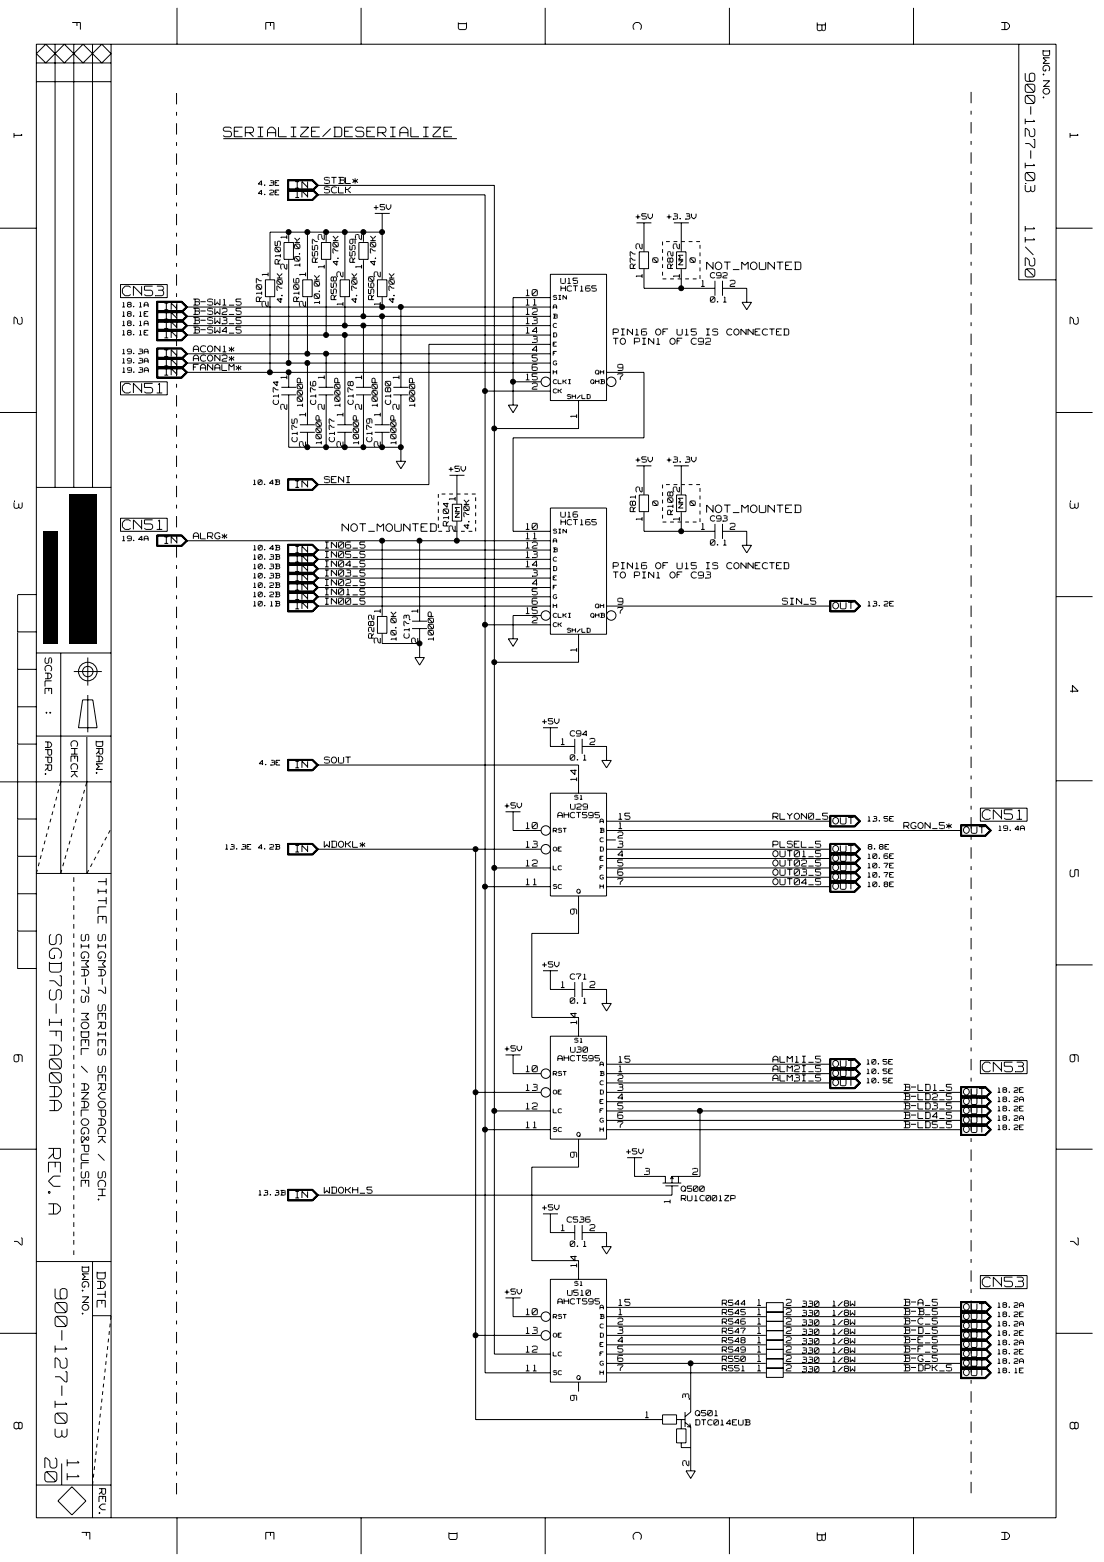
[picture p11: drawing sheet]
<svg xmlns="http://www.w3.org/2000/svg" width="297mm" height="420mm" viewBox="0 0 297 420" stroke-linecap="round" stroke-linejoin="round" font-family="sans-serif">
<defs><g id="words">
<g font-size="7.1" fill="#fff">
<text x="12.4" y="251.3" transform="rotate(90 12.4 251.3)">SGD7S-IFA00AA</text>
<text x="12.1" y="308.9" transform="rotate(90 12.1 308.9)">REV.A</text>
<text x="13.9" y="346.6" transform="rotate(90 13.9 346.6)">900-127-103</text>
<text x="11.2" y="392.1" transform="rotate(90 11.2 392.1)">20</text>
<text x="17.2" y="392.6" transform="rotate(90 17.2 392.6)">11</text>
</g>
<g font-size="5.8" fill="#fff">
<text x="275.1" y="19.7" transform="rotate(90 275.1 19.7)">900-127-103</text>
<text x="275.1" y="60.8" transform="rotate(90 275.1 60.8)">11/20</text>
</g>
<g font-size="4.9" fill="#fff">
<text x="18.8" y="6.1" transform="rotate(90 18.8 6.1)">F</text>
<text x="70.9" y="6.1" transform="rotate(90 70.9 6.1)">E</text>
<text x="122.7" y="6.1" transform="rotate(90 122.7 6.1)">D</text>
<text x="169.7" y="6.1" transform="rotate(90 169.7 6.1)">C</text>
<text x="219.2" y="6.1" transform="rotate(90 219.2 6.1)">B</text>
<text x="268.8" y="6.1" transform="rotate(90 268.8 6.1)">A</text>
<text x="3.1" y="35.8" transform="rotate(90 3.1 35.8)">1</text>
<text x="287.3" y="35.8" transform="rotate(90 287.3 35.8)">1</text>
<text x="60.1" y="37.3">SERIALIZE/DESERIALIZE</text>
<text x="32.9" y="80.1">CN53</text>
<text x="3.1" y="85.3" transform="rotate(90 3.1 85.3)">2</text>
<text x="287.3" y="85.3" transform="rotate(90 287.3 85.3)">2</text>
<text x="32.9" y="106.2">CN51</text>
<text x="3.1" y="134.8" transform="rotate(90 3.1 134.8)">3</text>
<text x="287.3" y="134.8" transform="rotate(90 287.3 134.8)">3</text>
<text x="32.9" y="142.9">CN51</text>
<text x="287.3" y="184.4" transform="rotate(90 287.3 184.4)">4</text>
<text x="264.3" y="220.9">CN51</text>
<text x="287.3" y="233.9" transform="rotate(90 287.3 233.9)">5</text>
<text x="25.7" y="236.2" transform="rotate(90 25.7 236.2)">TITLE SIGMA-7 SERIES SERVOPACK / SCH.</text>
<text x="3.1" y="283.7" transform="rotate(90 3.1 283.7)">6</text>
<text x="287.3" y="283.7" transform="rotate(90 287.3 283.7)">6</text>
<text x="264.3" y="288.8">CN53</text>
<text x="3.1" y="333" transform="rotate(90 3.1 333)">7</text>
<text x="287.3" y="333" transform="rotate(90 287.3 333)">7</text>
<text x="25.5" y="342.1" transform="rotate(90 25.5 342.1)">DATE</text>
<text x="264.3" y="346.6">CN53</text>
<text x="3.1" y="382.5" transform="rotate(90 3.1 382.5)">8</text>
<text x="287.3" y="382.5" transform="rotate(90 287.3 382.5)">8</text>
<text x="21.3" y="412.2" transform="rotate(90 21.3 412.2)">F</text>
<text x="70.9" y="412.2" transform="rotate(90 70.9 412.2)">E</text>
<text x="120.1" y="412.2" transform="rotate(90 120.1 412.2)">D</text>
<text x="169.7" y="412.2" transform="rotate(90 169.7 412.2)">C</text>
<text x="219.2" y="412.2" transform="rotate(90 219.2 412.2)">B</text>
<text x="268.8" y="412.2" transform="rotate(90 268.8 412.2)">A</text>
</g>
<text font-size="4.5" fill="#fff" x="21.3" y="251.3" transform="rotate(90 21.3 251.3)">SIGMA-7S MODEL / ANALOG&amp;PULSE</text>
<g font-size="3.9" fill="#fff">
<text x="280.1" y="13.5" transform="rotate(90 280.1 13.5)">DWG.NO.</text>
<text x="11.6" y="176.9" transform="rotate(90 11.6 176.9)">SCALE</text>
<text x="11.6" y="191.1" transform="rotate(90 11.6 191.1)">:</text>
<text x="11.6" y="199.6" transform="rotate(90 11.6 199.6)">APPR.</text>
<text x="18.6" y="199.3" transform="rotate(90 18.6 199.3)">CHECK</text>
<text x="25.4" y="199.3" transform="rotate(90 25.4 199.3)">DRAW.</text>
<text x="21.6" y="340.6" transform="rotate(90 21.6 340.6)">DWG.NO.</text>
<text x="26.1" y="400.4" transform="rotate(90 26.1 400.4)">REV.</text>
</g>
<g font-size="3.8" fill="#fff">
<text x="190.1" y="72.9">NOT_MOUNTED</text>
<text x="92" y="143.3">NOT_MOUNTED</text>
<text x="190.1" y="138.3">NOT_MOUNTED</text>
</g>
<g font-size="3.7" fill="#fff">
<text x="77.7" y="64.3" transform="rotate(-90 77.7 64.3)">1</text>
<text x="87.8" y="64.5" transform="rotate(-90 87.8 64.5)">2</text>
<text x="97.8" y="64.5" transform="rotate(-90 97.8 64.5)">2</text>
<text x="173.3" y="67" transform="rotate(-90 173.3 67)">2</text>
<text x="183.3" y="67" transform="rotate(-90 183.3 67)">2</text>
<text x="72.7" y="74.3" transform="rotate(-90 72.7 74.3)">1</text>
<text x="77.7" y="72.4" transform="rotate(-90 77.7 72.4)">2</text>
<text x="82.8" y="74.3" transform="rotate(-90 82.8 74.3)">1</text>
<text x="87.8" y="72.2" transform="rotate(-90 87.8 72.2)">1</text>
<text x="92.8" y="74.5" transform="rotate(-90 92.8 74.5)">2</text>
<text x="97.8" y="72.2" transform="rotate(-90 97.8 72.2)">1</text>
<text x="102.9" y="74.5" transform="rotate(-90 102.9 74.5)">2</text>
<text x="173.3" y="74.7" transform="rotate(-90 173.3 74.7)">1</text>
<text x="183.3" y="74.7" transform="rotate(-90 183.3 74.7)">1</text>
<text x="72.7" y="82.5" transform="rotate(-90 72.7 82.5)">2</text>
<text x="82.8" y="82.5" transform="rotate(-90 82.8 82.5)">2</text>
<text x="92.8" y="82.3" transform="rotate(-90 92.8 82.3)">1</text>
<text x="102.9" y="82.3" transform="rotate(-90 102.9 82.3)">1</text>
<text x="77.7" y="102" transform="rotate(-90 77.7 102)">1</text>
<text x="87.8" y="102" transform="rotate(-90 87.8 102)">1</text>
<text x="97.8" y="102" transform="rotate(-90 97.8 102)">1</text>
<text x="107.9" y="102" transform="rotate(-90 107.9 102)">1</text>
<text x="77.7" y="110.2" transform="rotate(-90 77.7 110.2)">2</text>
<text x="82.8" y="112" transform="rotate(-90 82.8 112)">1</text>
<text x="87.8" y="110.2" transform="rotate(-90 87.8 110.2)">2</text>
<text x="92.8" y="112" transform="rotate(-90 92.8 112)">1</text>
<text x="97.8" y="110.2" transform="rotate(-90 97.8 110.2)">2</text>
<text x="102.9" y="112" transform="rotate(-90 102.9 112)">1</text>
<text x="107.9" y="110.2" transform="rotate(-90 107.9 110.2)">2</text>
<text x="155.7" y="112.4" transform="rotate(-90 155.7 112.4)">1</text>
<text x="82.8" y="120.2" transform="rotate(-90 82.8 120.2)">2</text>
<text x="92.8" y="120.2" transform="rotate(-90 92.8 120.2)">2</text>
<text x="102.9" y="120.2" transform="rotate(-90 102.9 120.2)">2</text>
<text x="123" y="134.7" transform="rotate(-90 123 134.7)">1</text>
<text x="173.3" y="132.4" transform="rotate(-90 173.3 132.4)">2</text>
<text x="183.3" y="132.4" transform="rotate(-90 183.3 132.4)">2</text>
<text x="123" y="142.8" transform="rotate(-90 123 142.8)">2</text>
<text x="173.3" y="140.1" transform="rotate(-90 173.3 140.1)">1</text>
<text x="183.3" y="140.1" transform="rotate(-90 183.3 140.1)">1</text>
<text x="102.9" y="164.8" transform="rotate(-90 102.9 164.8)">1</text>
<text x="112.9" y="164.8" transform="rotate(-90 112.9 164.8)">1</text>
<text x="102.9" y="173" transform="rotate(-90 102.9 173)">2</text>
<text x="112.9" y="173" transform="rotate(-90 112.9 173)">2</text>
<text x="155.7" y="175.3" transform="rotate(-90 155.7 175.3)">1</text>
<text x="155.7" y="210.1" transform="rotate(-90 155.7 210.1)">14</text>
<text x="155.7" y="245.9" transform="rotate(-90 155.7 245.9)">9</text>
<text x="155.7" y="275.5" transform="rotate(-90 155.7 275.5)">14</text>
<text x="155.7" y="311.3" transform="rotate(-90 155.7 311.3)">9</text>
<text x="180.8" y="323.7" transform="rotate(-90 180.8 323.7)">1</text>
<text x="155.7" y="340.9" transform="rotate(-90 155.7 340.9)">14</text>
<text x="155.7" y="376.7" transform="rotate(-90 155.7 376.7)">9</text>
<text x="185.9" y="376.3" transform="rotate(-90 185.9 376.3)">3</text>
<text x="185.9" y="394.3" transform="rotate(-90 185.9 394.3)">2</text>
</g>
<g font-size="3.3" fill="#fff">
<text x="79.5" y="53.4">IN</text>
<text x="79.5" y="50.9">IN</text>
<text x="44.2" y="83.6">IN</text>
<text x="44.2" y="86.1">IN</text>
<text x="44.2" y="88.6">IN</text>
<text x="44.2" y="91.2">IN</text>
<text x="44.2" y="101.2">IN</text>
<text x="44.2" y="96.2">IN</text>
<text x="44.2" y="98.7">IN</text>
<text x="79.5" y="131.4">IN</text>
<text x="44.2" y="146.5">IN</text>
<text x="79.5" y="149">IN</text>
<text x="79.5" y="151.5">IN</text>
<text x="79.5" y="154.1">IN</text>
<text x="79.5" y="156.5">IN</text>
<text x="79.5" y="159">IN</text>
<text x="79.5" y="161.6">IN</text>
<text x="79.5" y="164.1">IN</text>
<text x="224.1" y="164.1">OUT</text>
<text x="79.5" y="206.8">IN</text>
<text x="224.1" y="222">OUT</text>
<text x="259.2" y="224.5">OUT</text>
<text x="79.5" y="229.5">IN</text>
<text x="224.1" y="232">OUT</text>
<text x="224.1" y="229.5">OUT</text>
<text x="224.1" y="239.5">OUT</text>
<text x="224.1" y="237">OUT</text>
<text x="224.1" y="234.5">OUT</text>
<text x="224.1" y="287.3">OUT</text>
<text x="224.1" y="289.9">OUT</text>
<text x="224.1" y="292.4">OUT</text>
<text x="259.2" y="294.9">OUT</text>
<text x="259.2" y="297.4">OUT</text>
<text x="259.2" y="299.9">OUT</text>
<text x="259.2" y="304.9">OUT</text>
<text x="259.2" y="302.4">OUT</text>
<text x="79.5" y="322.5">IN</text>
<text x="259.2" y="352.7">OUT</text>
<text x="259.2" y="357.8">OUT</text>
<text x="259.2" y="355.2">OUT</text>
<text x="259.2" y="365.3">OUT</text>
<text x="259.2" y="362.8">OUT</text>
<text x="259.2" y="360.3">OUT</text>
<text x="259.2" y="370.3">OUT</text>
<text x="259.2" y="367.8">OUT</text>
</g>
<g font-size="3.1" fill="#fff">
<text x="87.2" y="52.2">SCLK</text>
<text x="87.2" y="49.7">STBL*</text>
<text x="75.9" y="71" transform="rotate(-90 75.9 71)">R105</text>
<text x="81.1" y="71.7" transform="rotate(-90 81.1 71.7)">10.0K</text>
<text x="85.9" y="70.6" transform="rotate(-90 85.9 70.6)">R557</text>
<text x="91.4" y="71.4" transform="rotate(-90 91.4 71.4)">4.70K</text>
<text x="96" y="70.6" transform="rotate(-90 96 70.6)">R559</text>
<text x="101.5" y="71.4" transform="rotate(-90 101.5 71.4)">4.70K</text>
<text x="177.5" y="70.6" transform="rotate(-90 177.5 70.6)">0</text>
<text x="187.5" y="70.6" transform="rotate(-90 187.5 70.6)">0</text>
<text x="171.4" y="72.2" transform="rotate(-90 171.4 72.2)">R77</text>
<text x="181.5" y="72.2" transform="rotate(-90 181.5 72.2)">R82</text>
<text x="188.6" y="77.3">1</text>
<text x="196.4" y="77.3">2</text>
<text x="52" y="82.4">B-SW1_5</text>
<text x="70.8" y="81.1" transform="rotate(-90 70.8 81.1)">R107</text>
<text x="76.4" y="81.4" transform="rotate(-90 76.4 81.4)">4.70K</text>
<text x="80.9" y="81.1" transform="rotate(-90 80.9 81.1)">R106</text>
<text x="86.4" y="81.8" transform="rotate(-90 86.4 81.8)">10.0K</text>
<text x="90.9" y="80.6" transform="rotate(-90 90.9 80.6)">R558</text>
<text x="96.5" y="81.4" transform="rotate(-90 96.5 81.4)">4.70K</text>
<text x="101" y="80.6" transform="rotate(-90 101 80.6)">R560</text>
<text x="106.5" y="81.4" transform="rotate(-90 106.5 81.4)">4.70K</text>
<text x="141.5" y="79.8">10</text>
<text x="141.5" y="82.4">11</text>
<text x="52" y="89.9">B-SW4_5</text>
<text x="52" y="87.4">B-SW3_5</text>
<text x="52" y="84.9">B-SW2_5</text>
<text x="141.5" y="89.9">14</text>
<text x="141.5" y="87.4">13</text>
<text x="141.5" y="84.9">12</text>
<text x="52" y="95">ACON1*</text>
<text x="143.2" y="95">4</text>
<text x="143.2" y="92.4">3</text>
<text x="165" y="90.4">PIN16 OF U15 IS CONNECTED</text>
<text x="165" y="92.9">TO PIN1 OF C92</text>
<text x="52" y="97.5">ACON2*</text>
<text x="52" y="99.9">FANALM*</text>
<text x="143.2" y="99.9">6</text>
<text x="143.2" y="97.5">5</text>
<text x="166.2" y="99.9">9</text>
<text x="141.5" y="102.5">15</text>
<text x="143.2" y="105">2</text>
<text x="166.2" y="102.5">7</text>
<text x="75.4" y="108.8" transform="rotate(-90 75.4 108.8)">C174</text>
<text x="81.8" y="109.4" transform="rotate(-90 81.8 109.4)">1000P</text>
<text x="85.4" y="108.8" transform="rotate(-90 85.4 108.8)">C176</text>
<text x="91.9" y="109.4" transform="rotate(-90 91.9 109.4)">1000P</text>
<text x="95.5" y="108.8" transform="rotate(-90 95.5 108.8)">C178</text>
<text x="101.9" y="109.4" transform="rotate(-90 101.9 109.4)">1000P</text>
<text x="105.5" y="108.8" transform="rotate(-90 105.5 108.8)">C180</text>
<text x="112" y="109.4" transform="rotate(-90 112 109.4)">1000P</text>
<text x="80.4" y="118.8" transform="rotate(-90 80.4 118.8)">C175</text>
<text x="86.9" y="119.5" transform="rotate(-90 86.9 119.5)">1000P</text>
<text x="90.4" y="118.8" transform="rotate(-90 90.4 118.8)">C177</text>
<text x="96.9" y="119.5" transform="rotate(-90 96.9 119.5)">1000P</text>
<text x="100.5" y="118.8" transform="rotate(-90 100.5 118.8)">C179</text>
<text x="107" y="119.5" transform="rotate(-90 107 119.5)">1000P</text>
<text x="87.2" y="130.1">SENI</text>
<text x="171.4" y="137.6" transform="rotate(-90 171.4 137.6)">R81</text>
<text x="177.5" y="136" transform="rotate(-90 177.5 136)">0</text>
<text x="187.5" y="136" transform="rotate(-90 187.5 136)">0</text>
<text x="121.1" y="141.5" transform="rotate(-90 121.1 141.5)">R104</text>
<text x="126.7" y="142.3" transform="rotate(-90 126.7 142.3)">4.70K</text>
<text x="141.5" y="142.7">10</text>
<text x="181.5" y="138.4" transform="rotate(-90 181.5 138.4)">R108</text>
<text x="188.6" y="142.7">1</text>
<text x="196.4" y="142.7">2</text>
<text x="52" y="145.2">ALRG*</text>
<text x="87.5" y="147.7">IN06_5</text>
<text x="141.5" y="147.7">12</text>
<text x="141.5" y="145.2">11</text>
<text x="87.5" y="155.3">IN03_5</text>
<text x="87.5" y="150.3">IN05_5</text>
<text x="87.5" y="152.8">IN04_5</text>
<text x="141.5" y="152.8">14</text>
<text x="141.5" y="150.3">13</text>
<text x="143.2" y="155.3">3</text>
<text x="165" y="155.8">TO PIN1 OF C93</text>
<text x="165" y="153.3">PIN16 OF U15 IS CONNECTED</text>
<text x="87.5" y="157.8">IN02_5</text>
<text x="87.5" y="160.3">IN01_5</text>
<text x="143.2" y="160.3">5</text>
<text x="143.2" y="157.8">4</text>
<text x="87.5" y="162.9">IN00_5</text>
<text x="141.5" y="165.4">15</text>
<text x="143.2" y="162.9">6</text>
<text x="143.2" y="167.9">2</text>
<text x="166.2" y="165.4">7</text>
<text x="166.2" y="162.9">9</text>
<text x="210.5" y="162.9">SIN_5</text>
<text x="101" y="171.7" transform="rotate(-90 101 171.7)">R282</text>
<text x="107" y="172.3" transform="rotate(-90 107 172.3)">10.0K</text>
<text x="110.5" y="171.7" transform="rotate(-90 110.5 171.7)">C173</text>
<text x="117.1" y="172.3" transform="rotate(-90 117.1 172.3)">1000P</text>
<text x="150.9" y="200.6">1</text>
<text x="158.7" y="200.6">2</text>
<text x="87.2" y="205.6">SOUT</text>
<text x="166.4" y="220.7">15</text>
<text x="207.9" y="220.7">RLYON0_5</text>
<text x="141.5" y="223.2">10</text>
<text x="166.2" y="225.7">2</text>
<text x="166.4" y="223.2">1</text>
<text x="243.2" y="223.2">RGON_5*</text>
<text x="87.2" y="228.2">WDOKL*</text>
<text x="141.5" y="233.3">12</text>
<text x="141.5" y="228.2">13</text>
<text x="166.2" y="233.3">5</text>
<text x="166.2" y="230.8">4</text>
<text x="166.2" y="228.2">3</text>
<text x="207.9" y="233.3">OUT02_5</text>
<text x="207.9" y="228.2">PLSEL_5</text>
<text x="207.9" y="230.8">OUT01_5</text>
<text x="141.5" y="238.3">11</text>
<text x="166.2" y="238.3">7</text>
<text x="166.2" y="235.8">6</text>
<text x="207.9" y="235.8">OUT03_5</text>
<text x="207.9" y="238.3">OUT04_5</text>
<text x="150.9" y="265.9">1</text>
<text x="158.7" y="265.9">2</text>
<text x="166.4" y="286">15</text>
<text x="207.9" y="286">ALM1I_5</text>
<text x="141.5" y="293.6">13</text>
<text x="141.5" y="288.6">10</text>
<text x="166.2" y="293.6">3</text>
<text x="166.2" y="291.1">2</text>
<text x="166.4" y="288.6">1</text>
<text x="207.9" y="288.6">ALM2I_5</text>
<text x="207.9" y="291.1">ALM3I_5</text>
<text x="243.2" y="293.6">B-LD1_5</text>
<text x="141.5" y="298.6">12</text>
<text x="166.2" y="298.6">5</text>
<text x="166.2" y="296.1">4</text>
<text x="243.2" y="298.6">B-LD3_5</text>
<text x="243.2" y="296.1">B-LD2_5</text>
<text x="141.5" y="303.7">11</text>
<text x="166.2" y="303.7">7</text>
<text x="166.2" y="301.2">6</text>
<text x="243.2" y="301.2">B-LD4_5</text>
<text x="243.2" y="303.7">B-LD5_5</text>
<text x="173.4" y="316.2">3</text>
<text x="186.3" y="316.2">2</text>
<text x="87.2" y="321.3">WDOKH_5</text>
<text x="150.9" y="331.3">1</text>
<text x="158.7" y="331.3">2</text>
<text x="141.5" y="353.9">10</text>
<text x="166.4" y="353.9">1</text>
<text x="166.4" y="351.5">15</text>
<text x="203.8" y="353.9">1</text>
<text x="203.8" y="351.5">1</text>
<text x="211.5" y="353.9">2</text>
<text x="211.5" y="351.5">2</text>
<text x="243.2" y="353.9">B-B_5</text>
<text x="243.2" y="351.5">B-A_5</text>
<text x="141.5" y="359">13</text>
<text x="166.2" y="359">3</text>
<text x="166.2" y="356.5">2</text>
<text x="203.8" y="359">1</text>
<text x="203.8" y="356.5">1</text>
<text x="211.5" y="359">2</text>
<text x="211.5" y="356.5">2</text>
<text x="243.2" y="359">B-D_5</text>
<text x="243.2" y="356.5">B-C_5</text>
<text x="141.5" y="364">12</text>
<text x="166.2" y="364">5</text>
<text x="166.2" y="361.5">4</text>
<text x="203.8" y="364">1</text>
<text x="203.8" y="361.5">1</text>
<text x="211.5" y="364">2</text>
<text x="211.5" y="361.5">2</text>
<text x="243.2" y="364">B-F_5</text>
<text x="243.2" y="361.5">B-E_5</text>
<text x="141.5" y="369.1">11</text>
<text x="166.2" y="369.1">7</text>
<text x="166.2" y="366.5">6</text>
<text x="203.8" y="369.1">1</text>
<text x="203.8" y="366.5">1</text>
<text x="211.5" y="369.1">2</text>
<text x="211.5" y="366.5">2</text>
<text x="243.2" y="369.1">B-DPK_5</text>
<text x="243.2" y="366.5">B-G_5</text>
<text x="173.6" y="381.6">1</text>
</g>
<g font-size="2.8" fill="#fff">
<text x="184.2" y="71.2" transform="rotate(-90 184.2 71.2)">NM</text>
<text x="184.2" y="136.7" transform="rotate(-90 184.2 136.7)">NM</text>
<text x="124.1" y="139.2" transform="rotate(-90 124.1 139.2)">NM</text>
</g>
<g font-size="2.7" fill="#fff">
<text x="100.6" y="56.6">+5V</text>
<text x="171" y="59.1">+5V</text>
<text x="179.4" y="59.1">+3.3V</text>
<text x="150.9" y="76.5">U15</text>
<text x="191.1" y="75">C92</text>
<text x="150.9" y="78.5">HCT165</text>
<text x="191.1" y="81.5">0.1</text>
<text x="171" y="124.5">+5V</text>
<text x="179.4" y="124.5">+3.3V</text>
<text x="120.7" y="127">+5V</text>
<text x="150.9" y="139.3">U16</text>
<text x="150.9" y="141.4">HCT165</text>
<text x="191.1" y="140.4">C93</text>
<text x="191.1" y="146.9">0.1</text>
<text x="145.9" y="194.9">+5V</text>
<text x="153.4" y="198.2">C94</text>
<text x="153.4" y="204.7">0.1</text>
<text x="135.8" y="217.6">+5V</text>
<text x="150.1" y="220.2">AHCT595</text>
<text x="153.5" y="217.9">U29</text>
<text x="145.9" y="260.4">+5V</text>
<text x="153.4" y="263.6">C71</text>
<text x="153.4" y="270.1">0.1</text>
<text x="135.8" y="283">+5V</text>
<text x="150.1" y="285.6">AHCT595</text>
<text x="153.5" y="283.3">U30</text>
<text x="168.5" y="310.6">+5V</text>
<text x="183.3" y="320.7">Q500</text>
<text x="183.3" y="323.2">RU1C001ZP</text>
<text x="145.9" y="325.7">+5V</text>
<text x="152.6" y="329">C536</text>
<text x="153.4" y="335.5">0.1</text>
<text x="135.8" y="348.4">+5V</text>
<text x="150.1" y="351">AHCT595</text>
<text x="152.7" y="348.7">U510</text>
<text x="194.3" y="353.9">R545</text>
<text x="194.3" y="351.4">R544</text>
<text x="215.8" y="351.6">330</text>
<text x="224" y="351.5">1/8W</text>
<text x="194.3" y="358.9">R547</text>
<text x="194.3" y="356.4">R546</text>
<text x="215.8" y="359.2">330</text>
<text x="215.8" y="356.7">330</text>
<text x="215.8" y="354.1">330</text>
<text x="224" y="354">1/8W</text>
<text x="224" y="359.1">1/8W</text>
<text x="224" y="356.5">1/8W</text>
<text x="194.3" y="363.9">R549</text>
<text x="194.3" y="361.4">R548</text>
<text x="215.8" y="364.2">330</text>
<text x="215.8" y="361.7">330</text>
<text x="224" y="364.1">1/8W</text>
<text x="224" y="361.6">1/8W</text>
<text x="194.3" y="369">R551</text>
<text x="194.3" y="366.4">R550</text>
<text x="215.8" y="369.2">330</text>
<text x="215.8" y="366.7">330</text>
<text x="224" y="366.6">1/8W</text>
<text x="224" y="369.1">1/8W</text>
<text x="187.1" y="381">Q501</text>
<text x="187.1" y="383.5">DTC014EUB</text>
</g>
<g font-size="2.4" fill="#fff">
<text x="69.5" y="52.7">4.2E</text>
<text x="69.5" y="50.2">4.3E</text>
<text x="32.9" y="82.9">18.1A</text>
<text x="32.9" y="87.9">18.1A</text>
<text x="32.9" y="85.4">18.1E</text>
<text x="32.9" y="95.5">19.3A</text>
<text x="32.9" y="90.4">18.1E</text>
<text x="32.9" y="98">19.3A</text>
<text x="32.9" y="100.5">19.3A</text>
<text x="68.1" y="130.6">10.4B</text>
<text x="32.9" y="145.8">19.4A</text>
<text x="68.2" y="148.3">10.4B</text>
<text x="68.2" y="155.8">10.3B</text>
<text x="68.2" y="150.7">10.3B</text>
<text x="68.2" y="153.3">10.3B</text>
<text x="68.2" y="158.3">10.2B</text>
<text x="68.2" y="160.8">10.2B</text>
<text x="68.2" y="163.3">10.1B</text>
<text x="233.5" y="163.3">13.2E</text>
<text x="69.7" y="206.1">4.3E</text>
<text x="233.5" y="221.2">13.5E</text>
<text x="268.7" y="223.7">19.4A</text>
<text x="60.6" y="228.7">13.3E</text>
<text x="69.5" y="228.7">4.2B</text>
<text x="233.5" y="233.8">10.7E</text>
<text x="233.5" y="231.2">10.6E</text>
<text x="233.6" y="228.7">8.8E</text>
<text x="233.5" y="238.8">10.8E</text>
<text x="233.5" y="236.3">10.7E</text>
<text x="233.2" y="286.6">10.5E</text>
<text x="233.2" y="291.6">10.5E</text>
<text x="233.2" y="289.1">10.5E</text>
<text x="268.4" y="299.1">18.2E</text>
<text x="268.4" y="294.1">18.2E</text>
<text x="268.4" y="296.6">18.2A</text>
<text x="268.4" y="304.2">18.2E</text>
<text x="268.4" y="301.7">18.2A</text>
<text x="69.6" y="321.8">13.3B</text>
<text x="268.4" y="352">18.2A</text>
<text x="268.4" y="359.5">18.2E</text>
<text x="268.4" y="357">18.2A</text>
<text x="268.4" y="354.5">18.2E</text>
<text x="268.4" y="364.5">18.2E</text>
<text x="268.4" y="362">18.2A</text>
<text x="268.4" y="369.6">18.1E</text>
<text x="268.4" y="367">18.2A</text>
</g>
<g font-size="2.1" fill="#fff">
<text x="148.8" y="83.3">A</text>
<text x="148.8" y="80.8">SIN</text>
<text x="148.8" y="88.3">C</text>
<text x="148.8" y="85.8">B</text>
<text x="148.8" y="90.8">D</text>
<text x="148.8" y="93.3">E</text>
<text x="148.8" y="95.8">F</text>
<text x="148.8" y="98.4">G</text>
<text x="148.8" y="100.9">H</text>
<text x="160.2" y="100.9">QH</text>
<text x="148.8" y="103.4">CLKI</text>
<text x="148.8" y="105.9">CK</text>
<text x="152.6" y="107.4">SH/LD</text>
<text x="158.9" y="103.4">QHB</text>
<text x="148.8" y="143.6">SIN</text>
<text x="148.8" y="146.2">A</text>
<text x="148.8" y="148.7">B</text>
<text x="148.8" y="151.2">C</text>
<text x="148.8" y="153.7">D</text>
<text x="148.8" y="156.2">E</text>
<text x="148.8" y="158.8">F</text>
<text x="148.8" y="161.2">G</text>
<text x="148.8" y="163.7">H</text>
<text x="148.8" y="166.3">CLKI</text>
<text x="158.9" y="166.3">QHB</text>
<text x="160.2" y="163.7">QH</text>
<text x="148.8" y="168.8">CK</text>
<text x="152.6" y="170.3">SH/LD</text>
<text x="154.6" y="215.2">S1</text>
<text x="161.4" y="221.6">A</text>
<text x="148.8" y="224.1">RST</text>
<text x="161.4" y="224.1">B</text>
<text x="161.4" y="226.7">C</text>
<text x="148.8" y="229.2">OE</text>
<text x="161.4" y="229.2">D</text>
<text x="161.4" y="231.6">E</text>
<text x="148.8" y="239.2">SC</text>
<text x="148.8" y="234.2">LC</text>
<text x="161.4" y="234.2">F</text>
<text x="161.4" y="236.7">G</text>
<text x="161.4" y="239.2">H</text>
<text x="155.2" y="240.5">Q</text>
<text x="154.6" y="280.6">S1</text>
<text x="161.4" y="287">A</text>
<text x="148.8" y="289.5">RST</text>
<text x="161.4" y="289.5">B</text>
<text x="161.4" y="292">C</text>
<text x="148.8" y="299.6">LC</text>
<text x="148.8" y="294.5">OE</text>
<text x="161.4" y="294.5">D</text>
<text x="161.4" y="297.1">E</text>
<text x="161.4" y="299.6">F</text>
<text x="148.8" y="304.6">SC</text>
<text x="155.2" y="305.9">Q</text>
<text x="161.4" y="302.1">G</text>
<text x="161.4" y="304.6">H</text>
<text x="154.6" y="346">S1</text>
<text x="161.4" y="352.4">A</text>
<text x="148.8" y="359.9">OE</text>
<text x="148.8" y="354.9">RST</text>
<text x="161.4" y="354.9">B</text>
<text x="161.4" y="357.4">C</text>
<text x="161.4" y="359.9">D</text>
<text x="148.8" y="365">LC</text>
<text x="161.4" y="362.4">E</text>
<text x="161.4" y="365">F</text>
<text x="148.8" y="370">SC</text>
<text x="155.2" y="371.3">Q</text>
<text x="161.4" y="367.5">G</text>
<text x="161.4" y="370">H</text>
</g>
</g></defs>
<path d="M11.6 142.9h4v30.3h-4zM18.6 133h7.5v40.1h-7.5z" fill="#000"/>
<path d="M261.3 24.7v377.3M47.5 402v-377.3" fill="none" stroke="#000" stroke-width=".27" stroke-dasharray="3 2 1 2" stroke-linecap="butt"/>
<g fill="none" stroke="#000" stroke-width=".27" stroke-dasharray="1 1 1 1 1 1 1 1" stroke-linecap="butt">
<path d="M178.3 75h10M178.3 65v10M188.3 75v-10M188.3 65h-10M117.9 132.9v10M128 132.9h-10.1M178.3 130.3v10.1M188.3 130.3h-10M117.9 142.9h10.1M128 142.9v-10M178.3 140.4h10M188.3 140.4v-10.1"/>
<path d="M9.8 235l6.5-24.7M16.3 235l7.1-24.7M23.4 235l6.5-12.1M24.9 399.5l5-45.6"/>
</g>
<g fill="none" stroke="#000" stroke-width=".27">
<path d="M9.8 11.9h274.3v396.4h-274.3zM9.8 16.9h20.1M12.3 11.9l5 5 5.1-5 5 5 2.5-2.5-2.5-2.5-5 5-5.1-5-5 5-2.5-2.5zM14.8 11.9v119.2M19.4 6.1h2.2M19.9 11.9v119.2M20.7 6.1v.9M21.6 6.1v1.9M24.9 11.9v119.2M29.9 11.9v396.4M47.6 2.1v9.8M71.5 6.1h2.2"/>
<path d="M71.5 6.1v1.9M72.8 6.1v.9M73.7 6.1v1.9M97.2 2.1v9.8M123.3 6.1v1.5l.4 .4h1.5M123.4 6.4h2.1M125.5 6.1v1.5l-.3 .4M146.7 2.1v9.8M170.3 6.7v.9l.3 .4M171 6.1l-.7 .6M171 6.1h.9M171.9 6.1l.7 .6"/>
<path d="M172.6 6.7v.9l-.3 .4M196.3 2.1v9.8M219.9 6.1v1.9l.3 .3M219.9 6.7h2.1M220.2 8.3h.6M221.1 6.7v1.2l-.3 .4M221.2 8l.2 .3M222.1 6.1v1.9l-.6 .3M245.8 2.1v9.8M269.4 6.1h1.5M269.4 8h1.5M270.3 6.1v1.8"/>
<path d="M271 6.1l.6 .6M271.6 6.7v.6M271.6 7.3l-.6 .7M274.1 11.9v63.4h10M275.8 19.7v1.8M277.3 19.7l-.4 .4v1.4M277.4 19.7h.6M278 19.7l.4 .4v1.4M280.6 13.5v1.2M280.6 18.8l.3 .3h.5M280.6 15.5l.8 .8-.8 .8M280.6 14.7l.3 .3h1.2"/>
<path d="M280.7 17.1h1.7M280.7 15.5h1.7M280.7 13.7h1.7M280.8 19.9l-.2 .2M280.9 19.9v.2M281.4 18.6v.5M281.4 16.3h.2M281.9 17.6h-.8l-.5 .5v.7M281.9 17.6l.5 .5v.7M282.4 13.5v1.2M282.4 18.8l-.2 .3M282.4 14.7l-.2 .3"/>
<path d="M3.8 35.8v1.2M3.8 36.4h2.1M5.7 36.1l.3 .3M9.8 22h20.1M60.1 34.6v.3M60.1 35l.3 .3M60.1 36.4l.3 .4M60.1 37.3h62.8M60.4 34.2l-.3 .3M60.5 35.3h1.3M60.5 34.2h1.3M60.5 36.8h1.3"/>
<path d="M61.9 35.3l.4 .4v.7M61.9 34.2l.4 .4M62.3 36.4l-.4 .4M63.1 35.3h1M63.1 36.8h2.1M65.2 34.2h-2.2v2.6M67.1 35.7l1.1 1.1M68.2 34.6l-.4-.4h-1.8v2.6M68.2 35.3l-.4 .4h-1.8M68.2 34.6v.7M69.3 34.2h1.5M69.3 36.8h1.5"/>
<path d="M70.1 34.2v2.5M72 35.7h2.1M73.4 34.2h-.7l-.7 .8v1.8M73.4 34.2l.8 .8v1.8M74.9 34.2v2.6M75 36.8h2.1M78.2 34.2h1.5M78.2 36.8h1.5M79 34.2v2.5M80.9 36.5v.3M80.9 34.2h2.1M80.9 36.8h2.2"/>
<path d="M83.1 34.2l-2.2 2.2M83.9 35.3h1M83.9 36.8h2.1M86 34.2h-2.2v2.6M89 34.6l-2.2 2.2M89.7 34.2h1.8l.4 .4M90.1 34.2v2.5M91.9 36.4l-.4 .4h-1.8M91.9 34.6v1.8M92.8 35.3h1M92.8 36.8h2.1M94.9 34.2h-2.2v2.6"/>
<path d="M95.7 34.6v.3M95.7 35l.3 .3M95.7 36.4l.3 .4M96 34.2l-.3 .3M96.1 35.3h1.4l.4 .4v.7M96.1 34.2h1.4l.4 .4M97.9 36.4l-.4 .4h-1.4M98.7 35.3h1.1M98.7 36.8h2.2M100.9 34.2h-2.2v2.6M102.8 35.7l1 1.1M103.8 34.6v.7"/>
<path d="M103.8 34.6l-.4-.4h-1.8v2.6M103.8 35.3l-.4 .4h-1.7M104.9 34.2h1.5M104.9 36.8h1.5M105.7 34.2v2.5M107.6 35.7h2.1M108.3 34.2l-.7 .8v1.8M108.3 34.2h.7l.8 .8v1.8M110.5 34.2v2.6M110.6 36.8h2.1M113.8 34.2h1.5M113.8 36.8h1.5"/>
<path d="M114.6 34.2v2.5M116.5 36.5v.3M116.5 34.2h2.1M116.5 36.8h2.2M118.7 34.2l-2.2 2.2M119.5 35.3h1M119.5 36.8h2.1M121.6 34.2h-2.2v2.6M275.8 26v1.4l.4 .5M275.8 31.9v1.5M275.8 38.6h1.1l1.1 1.1M275.8 24.5l.4 .4"/>
<path d="M275.8 21.5l.4 .4M276.1 34.5h-.3v2.2M276.2 22.6l-.4 .4v1.4M276.2 34.5l.7 .8M276.2 25.7l-.4 .3M276.2 25.7l1.8 1.7M276.2 27.9h1.8M276.2 25.7h1.8M276.2 24.9h1.8M276.2 21.9h1.8M276.9 35.3v1M276.9 36.4l.4 .3"/>
<path d="M276.9 21.5l.4 .3M277.3 28.6v2.2M277.4 36.7h.6M278 22.6l-1.8 .1 1.8 1.7M278 24.5v.3l.4-.3M278 27.5v.3M278 22.6l.4 .4v1.4M278 34.5l.4 .4v1.4M278 37.5l.4 .1v2.1h-.4M278 32.3l.4 .4h-2.5M278 25.7l.4 .3M278.4 21.5l-.4 .4"/>
<path d="M278.4 26v1.4l-.4 .5M278.4 36.4l-.4 .3M280.6 24.3v.5M280.6 20.2h.3M280.6 24.8l.6 .5h.7M280.6 23.2h1.8M280.6 21.7h1.8l-1.5 1.5M280.8 26.1h-.2v.2h.3v-.2M281.9 23.8h-.8l-.5 .5M281.9 23.8l.5 .5M282.4 24.3v.5M282.4 24.8l-.5 .5"/>
<path d="M287.9 35.8v1.2M288 36.4h2.1M289.8 36.1l.3 .3M70.4 51.2v1.2M70.4 51.1l-.9 1h1.1M70.6 49.5h-1.1l.9-.9v1.3M71.2 49.7h.1l-.1 .2M71.2 52.4l.1-.2-.1 .2M71.2 49.7v.2M72.5 49.9h.1M72.5 51.3l.9-.2 .2 .3-.2 .5h-.5M72.6 52.4h1"/>
<path d="M72.7 48.6l.9 .2M72.9 51.9l-.4 .5M73.4 49.2l.2 .1M73.6 48.8l-.2 .3h-.5M73.6 49.4v.3M73.6 49.7l-.9 .2M74 51.1h1.1M74 51.2v1.2M74 49.9h1.1M74 52.4h1.1M74 49.1h.5M74 51.7h.5"/>
<path d="M75.1 48.6h-1.1v1.3M77.4 50.8h6.7l1.6 1.6-1.6 1.5h-6.7v-5.6h6.7l1.6 1.6-1.6 1.5h-6.7M77.5 50.9h6.6l1.4 1.5-1.4 1.4h-6.6v-5.4h6.6l1.4 1.5-1.4 1.5h-6.6M77.6 51.1h6.4l1.4 1.3-1.4 1.4h-6.4v-5.3h6.4l1.4 1.4-1.4 1.3h-6.4M77.7 51.1h6.3M79.5 48.9h1M79.5 50.6h1M79.5 53.1h1M80 48.9v1.7M80 51.4v1.7M81.2 48.9v1.7M81.2 51.4v1.7"/>
<path d="M81.2 48.9l1.5 1.4M81.2 51.4l1.5 1.4M82.8 48.9v1.7M82.8 51.4v1.7M84 51.1l1.2 1.3M85.2 49.9h47.8v314.3h15.1M85.2 52.4h45.3v316.9h17.6M85.2 49.9l-1.2-1.3h-6.3v5h6.3l1.2-1.2M85.2 49.9l-1.2 1.2M87.2 48l.3 .4M87.2 50.5v.2M87.2 49.1l.3 .3"/>
<path d="M87.2 50.7l.3 .3M87.2 51.7l.3 .2M87.5 47.7l-.2 .2M87.5 50.3l-.2 .2M87.5 48.4h.9M87.5 49.4h.9M87.5 47.7h.9M87.5 51h.9M87.5 51.9h.9M87.5 50.3h.9M88.4 47.7l.2 .3M88.4 48.4l.2 .7"/>
<path d="M88.4 50.3l.2 .2M88.4 51l.2 .2-.2 .7M88.6 49.1l-.2 .3M89.2 50.8v.6M89.2 47.7h1.4M89.2 51.4l.4 .5M89.6 50.3l-.4 .4M89.7 51.9h.6M89.7 50.3h.6M89.8 47.8v1.6M90.3 50.3l.3 .2M90.6 51.7l-.3 .2"/>
<path d="M91.1 50.3v1.6h1.4M91.1 49.4h1.3M91.1 47.7h1.3M91.5 47.8v1.5M91.6 48.4h.8M92.5 48.4l.2 .7M92.5 47.7l.2 .3M92.7 48l-.2 .4M92.7 49.1l-.2 .3M93 47.7v1.7M93 50.3v1.6M93 49.4h1.4"/>
<path d="M93 51h.6M93.6 51v.2M93.7 51.3l.7 .6M94.4 50.3l-.8 .7M94.9 48.2l.4 .5-.4 .4M95.5 48v1.4M95.8 48.7l.5 .4M96.3 48.2l-.5 .5h-.4M100.6 55.8h1.2M100.8 57.4h4.1M101.2 55.2v1.2M102.3 56.3l.1 .1"/>
<path d="M102.5 56.4h.8M102.8 57.4v17.9M103.3 55.6l.2 .2M103.5 55.9v.4l-.2 .1M103.5 55h-1.2v.6h1M103.9 55v.8l.6 .6M105.2 55v.8l-.7 .6M171 58.3h1.3M171.2 59.9h4.1M171.6 57.7v1.2M172.7 58.8l.1 .1 1.1-.1M172.7 57.5v.6"/>
<path d="M172.7 58.1h1l.2 .2M172.7 57.5h1.2M173.3 59.9v7.8M173.9 58.4v.3M174.3 57.5v.8l.6 .6M175.6 57.5v.8l-.7 .6M179.4 58.3h1.2M180 57.7v1.2M181.1 58.9h.1M181.3 58.9h.7M181.3 57.5h.7M181.3 59.9h4"/>
<path d="M181.4 58.1h.6M182.1 57.5l.2 .4M182.1 58.2l.2 .1M182.3 58.4v.3M182.3 58.8l-.2 .1M182.3 57.9l-.2 .2M183 58.8h-.1l.1 .1M183.1 58.8v.1M183.3 59.9v7.8M184.4 58.9h.1M184.6 58.9h.8M184.6 57.5h.8"/>
<path d="M184.8 58.1h.6M185.4 57.5l.2 .4M185.5 58.2l.1 .1M185.6 58.4v.3M185.6 58.8l-.2 .1M185.6 57.9l-.2 .2M186.1 57.5v.8l.5 .6M187.3 57.5v.8l-.7 .6M275.8 49.4h.1M275.8 43.8v1.5M275.8 49.7v1.4M275.8 51.2l.4 .4"/>
<path d="M275.8 48.2l.4 .4M276.2 46.4l-.4 .4v1.4M276.2 48.6h1.8M277.3 51.2l-.4 .4h-.7M277.3 40.5v2.2M277.3 50.1v1M277.3 51.2l.4 .4M277.7 51.6h.3M278 46.4h-1.8l1.8 1.8M278 48.2v.4M278 46.4l.4 .4v1.4M278 44.2l.4 .3h-2.5"/>
<path d="M278.4 49.7v1.4M278.4 51.2l-.4 .4M278.4 48.2l-.4 .4M0 61.4h9.8M32.4 76.5h12.6v3.6h-12.6zM32.9 78.8l.8 .7M33.7 77l-.8 .7v1.1M33.7 77h1M33.7 79.5h1M34.8 77l.3 .3M35.1 79.2l-.3 .3M35.9 77v2.5"/>
<path d="M35.9 77l2.2 2.2M38.1 77v2.5M38.9 79.2l.3 .3h1.4M40.7 78.1l.4 .3M41.1 77h-2.2v1.1h1.7M41.1 79.2l-.4 .3M41.1 78.5v.7M41.8 79.5h.1M42.2 77h1.4M42.2 79.5h1.4M42.5 78.1h1.1M43.6 77l.4 .4v.3"/>
<path d="M44 78.5v.7M44 77.7l-.3 .4 .3 .3M44 79.2l-.4 .3M69 74.9h.2M69 76.1h.2M69 78.9l.2 .2M69 74.9v1.2M69 78.9h1.4M69.2 76.8v-.2l-.2 .2v.8l.2 .2M69.2 79.9l-.2 .2v1M69.2 79.9h.4M69.2 76.6h1"/>
<path d="M69.2 77.8h1M69.2 74.9l.6 .6h.6M69.2 76.8l1 1M69.6 79.9l.2 .2v1M70.2 76.6l.2 .2v.8l-.2 .2M70.4 78.4v.9M70.4 79.9l-.6 .6M70.5 73.8l.2 .2M70.5 73.8h1.6M71.4 75.3h2.5v4.5h-2.5zM72.1 73.3v1M72.6 79.8v20.4"/>
<path d="M74 66.7l.2-.2v.2M74 66.8v.8l.2 .1M74 68.8l.2 .2M74 64.9v1.1l.6 .1v-1M74 70.1v.9M74 68.8h1.4M74 71h1.4M74.2 69.8l-.2 .2M74.3 69.8h.3M74.3 67.7h.9M74.3 66.8l.9 .9M74.3 66.5h.9"/>
<path d="M74.5 76.9h.2M74.5 76.9v1.2h.2M74.5 76.3l.2 .2h1M74.5 74.8h1.4M74.5 73.6l.6 .6M74.6 69.8l.2 .2M74.7 75.3l1 1.1M74.8 76.9l.6 .6M74.8 70.1v.9M75.1 74.3v.5M75.2 74.2h.2M75.2 64.9l-.6 .2"/>
<path d="M75.3 64.9l.1 .2M75.3 66.5l.1 .2M75.4 77.5h.5M75.4 65.9l-.1 .2M75.4 66.8v.8l-.1 .1M75.4 65.1v.8M75.4 68.4v.8M75.4 69.8l-.5 .6M75.5 71.2l.3-.2 .7 .2M75.5 72.2l.3 .2M75.5 71.3v.9M75.7 75.2h-1l-.2 .2v.8"/>
<path d="M75.8 75.2l.1 1M75.9 79.6l-.1-.2 .1 .2M75.9 76.3l-.1 .2M75.9 73.6l-.5 .6M76.4 65.2h2.6v4.6h-2.6zM76.5 71.3v.6M76.5 72l.5 .4M77 72.4h.2M77.1 63.8h-1.6l.3 .2M77.2 63.3v1M77.2 71v1.4M77.7 62.4v2.8"/>
<path d="M77.7 69.8v27.9M79 75.9l.2 .2h1.1l.1-.2M79 78.9l.2 .2M79 74.9v1M79 78.9h1.4M79.2 76.6l1 1.2M79.2 64l.9 .6M79.2 69.2l.3-.2v.2M79.2 66.7l.3 .2M79.2 70.1l.3 .1M79.2 71.3l.3 .2M79.2 65.9v.8"/>
<path d="M79.2 69.3v.7M79.2 76.6h1.1l.1 .2v.8l-.1 .2-1.3-.2v-.8zM79.2 65.2h1.5M79.3 71.3h1.3M79.5 65.7v.2M79.5 65.7l-.3 .2M79.5 65.9l1 1h-1M79.5 65.7h1M79.5 69.3l1 .9M79.5 69h1M79.5 70.2h1M79.6 79.9l-.6 .2v1"/>
<path d="M79.6 79.9l.2 .2v1M79.6 75.9l.2 .2M79.6 75.1v.8M79.8 74.9l-.2 .2M79.9 74.9l.5 .2M79.9 64.7v.5M80.4 75.1v.8M80.4 78.4v.9M80.4 79.9l-.5 .6M80.5 65.7l.2 .2M80.5 68.2h.2M80.5 68.2v.2"/>
<path d="M80.5 69l.2 .2M80.6 68.4h.1M80.7 66.7l-.2 .2M80.7 65.9v.8M80.7 68.2v.2M80.7 69.3v.7M80.7 70.9v.8M80.7 70.1l-.2 .1M80.7 64l-.6 .6M81.4 75.3h2.6v4.5h-2.6zM82.2 73.8h-1.6l.2 .2M82.2 73.3v1"/>
<path d="M82.7 62.4h10.1M82.7 62.4h-10.1v12.9M82.7 62.4v12.9M82.7 79.8v15.4M84 65.6h.2M84 66v1.2h.7v-.9M84 67.6v1.2M84 69.6v1M84 68.9h.7M84.1 70.6h1.4M84.2 64.3h-.2v1.2M84.2 69.3l-.2 .3"/>
<path d="M84.3 69.3h.3M84.3 64.4l.6 .6h.6M84.5 76.8l.3 .2M84.5 75.3h1.5M84.5 74.1l.7 .6v.6M84.5 76v.8M84.5 79.3v.8M84.7 66.2l.2-.2 .6 .2M84.7 68.8v-.9l.6-.3 .2 .3-.2 1M84.7 69.3l.2 .3M84.8 75.8v.1M84.8 79.1v.1"/>
<path d="M84.8 75.7l-.3 .2M84.8 79l-.3 .2M84.8 76l1 .9-1 .1M84.8 75.7h1M84.8 79.3l1 .9-1 .1M84.8 79h1M84.9 69.6v.9M85.2 74.7h.2M85.5 67.1l-.2 .1M85.5 66.3v.7M85.5 69.3l-.6 .6M85.6 63.3v1l.3 .2"/>
<path d="M85.8 75.7l.2 .2M85.8 78.2h.2M85.8 78.3v.1l.2-.1M85.8 79l.2 .2M85.9 63.1l-.3 .2M85.9 63.1l.7 .2M86 76.8l-.2 .2M86 76v.8M86 79.3v.8M86 74.1l-.6 .6M86.5 65.2h2.5v4.6h-2.5zM86.6 63.3v.7"/>
<path d="M86.6 64l.4 .5M87.1 64.5h.1M87.2 71.8h-1.6l.3 .2M87.2 63.1v1.3M87.2 71.2v1M87.8 62.4v2.8M87.8 69.8v20.3M89.1 76.1v1.2h.6v-1M89.1 79h.6M89.1 77.7v1.2M89.1 79.6v1M89.3 79.4l-.2 .2"/>
<path d="M89.3 79.4h.4M89.6 68.1h.2M89.6 64.7h1.4M89.6 63.5l.6 .6M89.6 65.4v.8M89.7 74.6l-.2-.2-.4 .2v.8l.4 .3 .2-.2M89.7 79.4l.2 .2M89.7 74.6l.4-.2 .4 .3v.7l-.4 .3-.4-.2M89.7 74.7v.7M89.8 65.2v.2M89.8 65.4l1 1h-1l-.2-.1M89.9 79.6v1"/>
<path d="M90.2 64.2v.5M90.3 64.1h.1M90.3 76.1l-.6 .2M90.3 77.7l-.6 .2v1M90.3 76.1l.2 .2M90.3 77.7l.2 .3v.8l-.2 .2M90.4 67.5l-.8-.7v1.2M90.5 67.5h.5M90.5 75.7h.1M90.5 77.1l-.2 .2M90.5 76.3v.8M90.5 79.4l-.5 .6"/>
<path d="M90.6 74.3l.3 .2M90.6 70.1v1.2M90.6 73.4v.9M90.8 65.2h-1l-.2 .2M90.8 69.3h.2M90.8 69.4l.2 .2M90.8 65.2l.2 .2M90.9 73.1l-.3 .2M90.9 73.1l.7 .2M91 66.3l-.2 .1M91 65.4v.8M91 69.4v.1"/>
<path d="M91 70.4h-1.4l1 1M91 63.5l-.5 .6M91.5 75.3h2.5v4.5h-2.5zM91.6 74l.7 .5M91.6 73.4v.6M92.3 73.1v1.4M92.8 62.4h10M92.8 62.4v12.9M92.8 79.8v7.8M94.1 66v1.2h.6v-.9M94.1 67.6v1.2M94.1 69.6v1"/>
<path d="M94.1 68.9h.6M94.1 70.6h1.4M94.3 64.3l-.2 .3v.8l.2 .2M94.3 69.3l-.2 .3M94.4 69.3h.3M94.4 65.6h.3M94.4 64.3h.9M94.6 76.9h.2M94.6 76.9v1.2h.2M94.6 76.3l.3 .2h1l.2-.2M94.6 76.2v-.8l.3-.2h1l.2 1M94.6 74.8h1.5"/>
<path d="M94.6 73.6l.6 .6M94.7 69.3l.3 .3M94.8 64.4l.2 .2v.8l-.3 .2M94.8 75.3l1 1.1M94.9 76.9l.6 .6M95 69.6v.9M95.2 74.3v.5M95.3 74.2h.2M95.3 67.6l-.6 .3v.9M95.3 66l-.6 .2M95.4 64.3l.1 .3v1M95.4 66l.1 .2"/>
<path d="M95.4 67.6l.1 .3v.8l-.1 .2M95.5 77.5h.6M95.5 67.1l-.1 .1M95.5 66.3v.7M95.5 69.3l-.5 .6M95.6 63.3v1l.3 .2M95.9 63.1l-.3 .2M95.9 79.6h.2M95.9 63.1l.7 .2M96.1 79.6l-.2-.2v.2M96.1 73.6l-.6 .6M96.6 65.2h2.5v4.6h-2.5z"/>
<path d="M96.6 63.3v.7M96.6 64l.5 .5M97.1 64.5h.2M97.2 71.8h-1.6l.3 .2M97.3 63.1v1.3M97.3 71.2v1M97.8 62.4v2.8M97.8 69.8v15.3M99.1 77.1l.3 .2M99.1 76.1v1M99.1 77.7v1.2M99.1 79.6v1"/>
<path d="M99.1 79h.7M99.4 74.5v.1M99.4 74.4l-.3 .2v.8l.3 .3M99.4 79.4l-.3 .2M99.4 79.4l.6 .2M99.4 74.7l1 .9M99.4 74.4h1M99.4 75.7h1M99.4 77.3h1M99.7 65.4l.2-.2h1l.2 .2M99.7 66.3l.2 .1h1M99.7 68.1h.2"/>
<path d="M99.7 64.7h1.4M99.7 63.5l.6 .6M99.7 65.4v.8M99.8 77.1l.1 .2M99.8 76.3v.8M99.9 65.2v.2M99.9 65.4l1 1M100 79.6v1M100.3 64.2v.5M100.3 64.1h.2M100.4 76.1l-.6 .2M100.4 77.7l-.6 .2v1"/>
<path d="M100.4 74.4l.2 .3v.8l-.2 .2M100.4 76.1l.2 .2M100.4 77.7l.2 .3v.8l-.2 .2M100.5 67.5l-.8-.7v1.2M100.5 67.5h.6M100.6 77.1l-.2 .2M100.6 76.3v.8M100.6 79.4l-.6 .6M100.7 74.3l.2 .2M100.7 73.4v.9M100.7 70.1v1.2M100.9 69.3h.2"/>
<path d="M100.9 69.4v.2M100.9 73.1l-.2 .2M101 69.6h.1M101 73.1l.6 .2M101.1 66.3l-.2 .1M101.1 65.4v.8M101.1 69.4v.1M101.1 63.5l-.6 .6M101.1 70.4h-1.4l1 1M101.6 75.3h2.5v4.5h-2.5zM101.6 73.4v.6M101.6 74l.5 .5"/>
<path d="M102.2 74.5h.1M102.3 73.1v1.4M102.8 79.8v2.8M104.6 76.3l.3 .2M104.6 76.9h.3M104.6 76.9v1.2h.3M104.6 74.8h1.5M104.6 73.6l.7 .6M104.9 75.3v.1M104.9 75.2l-.3 .2v.8M104.9 75.5l1 .9M104.9 75.2h1"/>
<path d="M104.9 76.5h1M104.9 76.9l.6 .6M105.3 74.3v.5M105.3 74.2h.2M105.5 77.5h.6M105.9 75.2l.2 1M106.1 76.3l-.2 .2M106.1 79.6l-.2-.2 .2 .2M106.1 73.6l-.6 .6M141.5 79.5h1M141.9 77.9l-.2 .2M141.9 77.9v1.6"/>
<path d="M144.3 77.9h-.9l-.2 .3v1.1l.2 .2h.9M144.3 78.2l-1.1 1.1M144.4 78.1h.1M144.4 77.9l.2 .2M144.6 78.2v1.1l-.2 .2M148.1 73.8h15.1v33.9h-15.1zM148.8 79.6l.2 .3h.6l.2 .5M148.9 79.6l.7-.1 .2 .1M150.3 79.5h.6M150.6 79.5v1M150.9 76.1l.2 .1 1-.1M150.9 74.8v1.2"/>
<path d="M150.9 76.9v1.4M151 77.5h1.1M151.5 79.5v1.1M151.5 79.5l.9 .9M152.1 74.8v1.2M152.1 76.9v1.4M152.4 79.5v1.1M152.6 77.3v.6M152.6 77.9l.4 .4M152.7 76.2h.8M153 76.9l-.4 .4M153 76.9h.5l.3 .2"/>
<path d="M153.1 74.8l-.2 .2M153.1 74.8v1.4M153.8 78.1l-.8 .2M154.2 76.1l.1 .1 1.1-.1M154.2 74.8v.6M154.2 76.9h1.2M154.2 75.4h1l.2 .6M154.2 74.8h1.2M154.8 76.9v1.4M156.1 78.3h.8M156.5 76.9l-.2 .2M156.5 76.9v1.4"/>
<path d="M157.6 78.1l.1 .2M157.6 77.1v1M157.7 77.5l-.1 .2M157.7 76.9l-.1 .2M157.8 76.9h1M157.8 77.5h.7M157.8 78.3h.7M158.6 77.5l.2 .6M158.8 78.1l-.2 .2M159.2 78.1l.2 .2h.8M159.2 76.9v.6M159.3 76.9h1.1"/>
<path d="M159.3 77.5h.9M160.2 77.5l.2 .6M160.4 78.1l-.2 .2M169.5 69.3h.3M169.5 67.7h.3M169.5 68.9h.3M169.5 69.4v1.2h.3M169.5 67.7v1.2M169.8 67.7l.6 .6M169.8 69.4l.6 .6M170.1 71l-.6 .2v1h1.5M170.2 71l.2 .2v1"/>
<path d="M170.4 68.3h.6M170.4 70h.6M171 71l-.6 .6M171.1 66.8l.3 .2M171.1 65.8v.9M171.8 65.6l-.7 .2M171.8 65.6l.3 .2M172 67.7h2.5v4.6h-2.5zM172.1 65.8v.7M172.1 66.5l.5 .5M172.6 67h.2M172.7 74.3h-1.6l.3 .2"/>
<path d="M172.8 65.6v1.3M172.8 73.7v1M173.3 72.3v5.3h19.1M175.6 69.6l.3-.3h.9l.2 .3M175.6 70.4l.2 .2h1M175.6 69.6v.8M175.8 69.4v.2M175.9 69.6l.9 .9M177 70.4l-.1 .2M177 69.6v.8M179.6 68.7l.2 .2M179.6 69.6l.4-.3 .3 .3 .4-.3 .4 .3"/>
<path d="M179.6 70.4l.4 .2 1.1-.2M179.6 67.9v.8M179.6 69.6v.8M179.7 72.2h1.4M180.2 67.7l-.6 .2M180.2 71l-.6 .2v1M180.3 67.7l.2 .2M180.3 71l.2 .2v1M180.3 69.6v.8M180.5 67.9v.6M180.5 68.5l.4 .4M180.9 68.9h.2"/>
<path d="M181.1 70.6h.1M181.1 67.7v1.2M181.1 69.6v.8M181.1 71l-.6 .6M181.1 74.3l.3 .2M181.1 66.8l.3 .2M181.1 65.8v.9M181.2 74.3h1.6M181.8 65.6l-.7 .2M181.9 65.6l.2 .2M182 67.7h2.6v4.6h-2.6zM182.1 65.8v.7"/>
<path d="M182.1 66.5l.5 .5M182.5 70.1h1.3M182.6 67h.2M182.8 65.6v1.3M182.8 73.7v1M183 69.3l-.4 .5h1.2M183.3 72.3v5.3M183.6 70.2l-1.1 1h1.3M183.8 68.7h-1.2l.5 .5M185.6 69.6v.8M185.6 70.4l.2 .2M185.8 69.4v.2"/>
<path d="M185.8 69.3l-.2 .3M185.9 69.3h1M185.9 69.6l1 1h-1M186.9 69.3l.2 .3M187.1 70.4l-.2 .2M187.1 69.6v.8M188.6 77h1M189.1 75.4l-.2 .3M189.1 75.4v1.6M190.1 70.5l1.7 1.7M190.1 70.5v2M191.1 73.8v.5"/>
<path d="M191.1 74.4l.4 .4M191.3 79.8l-.2 .3M191.3 79.8h.8M191.5 73.3l-.4 .4M191.6 74.8h.5M191.6 73.3h.5M191.9 70.5v2M192.2 79.8l.2 .3M192.2 73.3l.2 .2M192.4 74.6l-.2 .2M192.4 75.5v4M192.4 72l.6 .5"/>
<path d="M192.8 73.6l.2 .6 1-.2M192.8 73.5l.2-.2h.8l.2 .2M193 70.5l-.6 .6v.8M193 70.5h.5M193 72.5h.5M193.6 70.5l.6 .6v.8M194 74.6l-1.2 .2M194 73.6v.9M194.2 72l-.6 .5M194.4 77.6h6.5v3.7M194.4 75.5v4M194.4 74.6l1.3 .2"/>
<path d="M194.6 73.3l-.2 .2M194.6 73.3h.8M194.8 74.2l-.4 .4M194.8 70.5h1.8M194.9 74.2h.5M195 79.8l-.2 .3M195 79.9v1.3M195.5 73.3l.2 .2M195.7 70.5v2M195.7 73.6l-.2 .6M196.4 76.9v.1h1.4M196.4 75.7l.2-.3h.9l.3 .3v.4"/>
<path d="M197.2 72.5h1.7M197.8 76.1l-.2 .3h-.7l-.5 .4M199.6 70.5l.8 .8M199.6 70.5v2M201.3 70.5v2M201.3 70.5l-.9 .9M201.9 72l.6 .5M202.5 70.5l-.6 .6v.8M202.5 70.5h.5M202.5 72.5h.5M203.1 70.5l.6 .6v.8M203.7 72l-.6 .5"/>
<path d="M204.3 70.5v1.8l.3 .2M204.6 72.5h1.1M206 70.5v1.7l-.3 .3M206.6 70.5l1.7 1.7M206.6 70.5v2M208.4 70.5v2M209 70.5h1.7M209.8 70.5v2M211.4 70.5h1.7M211.4 70.5v2M211.4 72.5h1.7M211.4 71.4h.8"/>
<path d="M213.7 70.5h1.4M213.7 72.5h1.4M214 70.5v2M215.2 70.5l.3 .3M215.5 70.8v1.4l-.3 .3M275.8 69.3h.3M275.8 60.8v1.5M275.8 63.8v1.4M275.8 69.4v2.1M275.8 72.7v1.4M275.8 74.1l.4 .4M275.8 66.4l2.2 2.2"/>
<path d="M276.2 72.3l-.4 .3M276.2 69.3l.7 .8v1M276.2 74.5h1.8M276.2 72.3l1.8 1.8M276.2 72.3h1.8M276.9 71.2l.4 .3M277.4 71.5h.6M278 64.1l.4 .4h-2.5M278 74.1v.4M278 72.3l.4 .3M278 69.3l.4 .4M278 61.2l.4 .4h-2.5"/>
<path d="M278.4 74.1l-.4 .4M278.4 69.7v1.4M278.4 72.7v1.4M278.4 71.2l-.4 .3M284.1 61.4h9.9M3.8 85.3h.2l.7 .6v.9l.3 .4M3.8 85.3v1.9M5.7 85.3l.3 .3v1.2l-.3 .4h-.6M32.9 82.6h.7M32.9 85.1h.7M32.9 87.6h.7M32.9 90.1h.7"/>
<path d="M32.9 97.7h.7M32.9 95.2h.7M33.3 81.3l-.2 .2M33.3 83.8l-.2 .2M33.3 86.3l-.2 .2M33.3 88.9l-.2 .1M33.3 96.4l-.2 .2M33.3 93.9l-.2 .2M33.3 81.4v1.2M33.3 83.9v1.1M33.3 86.4v1.1M33.3 88.9v1.2"/>
<path d="M33.3 93.9v1.2M33.3 96.4v1.2M33.3 98.9l-.2 .2M33.3 98.9v1.2M34.2 82.6h.1M34.2 85.1h.1M34.2 87.6h.1M34.2 90.1h.1M34.2 94.1v.3M34.2 94.1l.3-.2 .8 .2M34.2 94.4l.3 .2 .8-.1M34.4 81.9l-.2-.2 .3-.4h.6l.2 .4-.2 .2"/>
<path d="M34.4 81.9l-.2 .4 .3 .3h.6l.2-.3-.2-.4M34.4 84.4l-.2 .4 .3 .3h.6l.2-.3-.2-.4M34.4 84.4l-.2-.2 .3-.4h.6l.2 .4-.2 .2M34.4 86.9l-.2-.2 .3-.4h.6l.2 .4-.2 .2M34.4 86.9l-.2 .3 .3 .4h.6l.2-.4-.2-.3M34.4 89.4l-.2 .4 .3 .3h.6l.2-.3-.2-.4M34.4 89.4l-.2-.2 .3-.3h.6l.2 .3-.2 .2M34.5 98.9l-.2 .2 .2 .5M34.5 81.9h.6M34.5 84.4h.6M34.5 86.9h.6M34.5 89.4h.6"/>
<path d="M34.5 98.9h.6M34.5 99.6h.6M35.2 98.9l.2 .2v.8M35.3 97l-.9 .1-.2-.2 .2-.5 .9 .2v.9l-.2 .2h-.9M35.3 99.5l-.1 .1M35.3 94.1v.9l-1.1 .2M35.4 100l-.2 .2M35.9 82.4l.2 .2-.2-.1M35.9 84.9l.2 .2-.2-.1M35.9 87.5l.2-.1v.2zM35.9 90l.2 .1-.2-.1M35.9 95l.2 .2-.2-.2"/>
<path d="M35.9 97.5l.2 .2-.2-.2M36.1 100l-.2 .2M36.1 100v.2M37.3 97.7h.1M37.3 95.2h.1M37.4 82.6h.7M37.4 85.1h.7M37.4 87.6h.7M37.4 90.1h.7M37.5 96.4h.6M37.5 97.7h.6M37.5 93.9h.6"/>
<path d="M37.5 95.2h.6M37.5 98.9h.6M37.6 96.9h.5M37.6 94.4h.5M37.6 99.4h.5M37.8 81.3l-.2 .2M37.8 83.8l-.2 .2M37.8 86.3l-.2 .2M37.8 88.9l-.2 .1M37.8 81.4v1.2M37.8 83.9v1.1M37.8 86.4v1.1"/>
<path d="M37.8 88.9v1.2M38.1 96.4l.3 .3M38.1 93.9l.3 .2M38.2 97l.2 .5-.3 .2M38.2 94.5l.2 .5-.3 .2M38.2 98.9l.2 .3M38.2 99.5l.2 .1M38.4 94.1v.1M38.4 96.8l-.3 .1M38.4 94.3l-.3 .1M38.4 99.7v.2M38.4 100l-.2 .2"/>
<path d="M38.4 99.3l-.2 .1M38.8 82.6v-.9l.4-.4h.3l.4 .4v.9M38.8 86.7l.4-.4h.3l.4 .4M38.8 97.7v-.9l.4-.4h.3l.4 .4v.9M38.8 95.2v-.9l.4-.4h.3l.4 .4v.9M38.8 88.9h1.1M38.8 83.8h1.1M38.8 83.9v1.2M38.8 86.7v.9M38.8 88.9v1.2M38.8 85.1h1.1M38.8 90.1h1.1"/>
<path d="M38.8 82h1M38.8 84.4h.5M38.8 87h1M38.8 89.4h.5M38.8 97.1h1M38.8 94.6h1M38.9 99.6h1M39.2 98.9l-.4 .4v.9M39.2 98.9h.3M39.5 98.9l.4 .4v.9M39.9 86.7v.9M42.2 96.7h6.7l1.6-1.5-1.6-1.6h-6.7v8.1h6.7l1.6-1.5-1.6-1.6h-6.7"/>
<path d="M42.2 84.1h6.7l1.6-1.5-1.6-1.6h-6.7v10.7h6.7l1.6-1.6-1.6-1.5h-6.7M42.2 86h6.7l1.6 1.6-1.6 1.6h-6.7M42.2 83.5h6.7l1.6 1.6-1.6 1.6h-6.7M42.2 96.1h6.7l1.6 1.6-1.6 1.5h-6.7M42.3 84h6.6l1.4-1.4-1.4-1.5h-6.6v10.5h6.6l1.4-1.5-1.4-1.5h-6.6M42.3 96.6h6.6l1.4-1.4-1.4-1.5h-6.6v7.9h6.6l1.4-1.4-1.4-1.5h-6.6M42.3 86.1h6.6l1.4 1.5-1.4 1.5h-6.6M42.3 83.6h6.6l1.4 1.5-1.4 1.4h-6.6M42.3 96.2h6.6l1.4 1.5-1.4 1.4h-6.6M42.4 96.3h6.4l1.4 1.4-1.4 1.3h-6.4M42.4 83.9h6.4l1.4-1.3-1.4-1.4h-6.4v10.3h6.4l1.4-1.4-1.4-1.3h-6.4M42.4 96.5h6.4l1.4-1.3-1.4-1.4h-6.4v7.7h6.4l1.4-1.3-1.4-1.4h-6.4"/>
<path d="M42.4 86.2h6.4l1.4 1.4-1.4 1.3h-6.4M42.4 83.7h6.4l1.4 1.4-1.4 1.3h-6.4M42.5 96.4h6.3M42.5 88.9h6.3M42.5 86.4h6.3M42.5 83.8h6.3M42.5 98.9h6.3M44.2 86.6h1.1M44.2 88.4h1.1M44.2 90.9h1.1M44.2 84.1h1.1M44.2 85.9h1.1"/>
<path d="M44.2 81.5h1.1M44.2 83.3h1.1M44.2 98.4h1.1M44.2 94.1h1.1M44.2 95.9h1.1M44.2 99.1h1.1M44.7 81.6v1.7M44.7 84.1v1.7M44.7 86.6v1.7M44.7 89.2v1.6M44.7 94.1v1.7M44.7 96.7v1.7"/>
<path d="M44.7 99.2v1.7M46.1 99.1l1.4 1.5M46.1 81.6v1.7M46.1 84.1v1.8M46.1 86.6v1.8M46.1 94.1v1.8M46.1 99.2v1.7M46.1 86.6l1.4 1.5M46.1 84.1l1.4 1.5M46.1 81.5l1.4 1.5M46.1 94.1l1.4 1.5M47.5 98.1l-1.4-1.5v1.8"/>
<path d="M47.5 90.6l-1.4-1.4v1.7M47.6 81.5v1.8M47.6 84.1v1.8M47.6 86.6v1.8M47.6 89.1v1.8M47.6 94.1v1.8M47.6 96.6v1.8M47.6 99.1v1.8M48.8 86.4l1.2 1.2M48.8 88.9l1.2 1.2M48.8 83.8l1.2 1.3M48.8 96.4l1.2 1.3"/>
<path d="M48.8 98.9l1.2 1.3M50 82.6l-1.2-1.3h-6.3v10.1h6.3l1.2-1.3M50 82.6h98.1M50 85.1h98.1M50 87.6h98.1M50 90.1h98.1M50 97.7h98.1M50 95.2l-1.2-1.3h-6.3v7.5h6.3l1.2-1.2M50 95.2h98.1M50 87.6l-1.2 1.3M50 85.1l-1.2 1.3M50 82.6l-1.2 1.2"/>
<path d="M50 97.7l-1.2 1.2M50 95.2l-1.2 1.2M52 80.4h1.4l.3 .5M52 82.9h1.4l.3 .5M52 85.4h1.4l.3 .5M52 88h1.4l.3 .4M52 98v1.7M52 98h1.4M52.1 98.7h.6M52.1 94h1.3M52.1 96.5h1.3M52.5 95.5l-.5 .5v1.2"/>
<path d="M52.5 93l-.5 .5v1.2M52.5 80.5v1.5M52.5 83v1.5M52.5 85.5v1.5M52.5 88v1.6M52.5 86.1h.9l.3 .7-.3 .3h-1.4M52.5 95.5h.5l.4 .5v1.2M52.5 81.2h.9l.3 .2M52.5 93h.5l.4 .5v1.2M52.5 83.7h.9l.3 .2M52.5 88.7h.9l.3 .2M53.7 83.4l-.2 .2"/>
<path d="M53.7 81.4v.4l-.3 .3h-1.4M53.7 83.9v.4l-.3 .3h-1.4M53.7 89v.4l-.3 .2h-1.4M53.7 80.9l-.2 .2M53.7 85.9l-.2 .2M53.7 88.4l-.2 .2M53.9 81.2h1.4M53.9 86.1h1.4M53.9 98.5v1.2M53.9 83.7h1.4M53.9 88.7h1.4M54 99h1.3"/>
<path d="M54.8 98h-.4l-.5 .5M54.9 98l.4 .5M55.3 93.3l-.2-.3h-.7l-.5 .5v.6l.5 .6h.7l.2-.3M55.3 95.8l-.2-.3h-.7l-.5 .5v.6l.5 .6h.7l.2-.3M55.3 98.5v1.2M55.8 80.7v.2M55.8 83.2v.2M55.8 85.7v.2M55.8 88.2v.2M55.8 98v1.7M55.8 83.4l.2 .3M55.8 84.4l.2 .2"/>
<path d="M55.8 80.9l.2 .3M55.8 81.9l.2 .2M55.8 85.9l.2 .2M55.8 86.9l.2 .2M55.8 88.4l.2 .3M55.8 89.4l.2 .2M55.8 98l1.4 1.4M56 82.9l-.1 .2M56 80.4l-.1 .2M56 85.4l-.1 .2M56 88l-.1 .2M56.1 81.2h.9"/>
<path d="M56.1 86.1h.9M56.1 82.1h.9M56.1 84.6h.9M56.1 83.7h.9M56.1 82.9h.9M56.1 80.4h.9M56.1 87.1h.9M56.1 85.4h.9M56.1 89.6h.9M56.1 88.7h.9M56.1 88h.9M56.3 93l-.5 .5v.6l.5 .6"/>
<path d="M56.3 95.5l-.5 .5v.6l.5 .6M56.3 97.2h.4M56.3 94.7h.4M56.3 93h.4M56.3 95.5h.4M56.8 93l.4 .5v.6l-.4 .6M56.8 95.5l.4 .5v.6l-.4 .6M57 82.9l.2 .3M57 83.7l.2 .2M57 80.4l.2 .3M57 81.2l.2 .2M57 85.4l.2 .3"/>
<path d="M57 86.1l.2 .3-.2 .7M57 88l.2 .2M57 88.7l.2 .2M57.2 83.9l-.2 .7M57.2 81.4l-.2 .7M57.2 89l-.2 .6M57.2 98v1.7M57.8 88v1.6l.6-.6M57.8 80.4v1.6l.6-.6M57.8 82.9v1.6l.6-.6M57.8 85.4v1.6M57.8 98.5v1.2"/>
<path d="M57.8 87.1l.7-.7 .7 .7M57.8 99h1.3M58.3 98l-.5 .5M58.3 98h.4M58.5 86.1v.3M58.7 98l.5 .5M59.1 94.4l-1.3-1.4v1.7M59.1 96.9l-1.3-1.4v1.7M59.2 80.4v1.7l-.7-.9M59.2 82.9v1.7l-.7-.9M59.2 88v1.6l-.7-.9M59.2 85.4v1.6"/>
<path d="M59.2 93v1.7M59.2 95.5v1.7M59.2 98.5v1.2M59.7 87.1h.1M59.7 84.4v.2M59.7 97v.2M59.7 98v1.7M59.7 89.2l1.2-1.2v1.6M59.7 89.2h1.4M59.7 97.2h1.4M59.7 99.7h1.4M59.7 84.6h1.4"/>
<path d="M59.9 82.1h1M59.9 94.7h1M59.9 87.1h.9M59.9 85.4h.9M60.2 93.3l.2-.3v1.6M60.2 80.7l.2-.3v1.6M60.2 83.9l-.5 .5M60.2 86.1h.6M60.2 96.5l-.5 .4M60.2 96.5h.6M60.2 83.9h.6M60.8 95.5h-.9l-.2 .3"/>
<path d="M60.8 82.9h-.9l-.2 .3M60.9 95.5l.2 .7M60.9 82.9l.2 .7M60.9 85.4l.2 .5M60.9 86.2l.2 .6-.2 .3M61.1 96.2l-.2 .3M61.1 83.7l-.2 .2M61.1 85.9l-.2 .2M61.6 82.1h1.4M61.6 98l.6 .7M61.6 98v1.7M61.6 93.5l.5 .5h.4"/>
<path d="M61.6 96l.5 .5h.4M61.6 84.6h1.4M61.6 87.1h1.4M61.6 89.6h1.4M62 94l-.4 .4M62 96.5l-.4 .4M62.3 93.3v1.4M62.3 95.8v1.4M62.6 94l.4 .4M62.6 96.5l.4 .4M63 98l-.7 .7M63 98v1.7"/>
<path d="M63 93.5l-.5 .5M63 96l-.5 .5M63.5 84.4l.2 .2M63.5 81.9l.2 .2M63.5 86.9l.2 .2M63.5 89.4l.2 .2M63.5 98.5l.5 .5M63.5 80.4v.8M63.5 82.9v.8M63.5 85.4v.7M63.5 88v.7M63.5 81.2h1.1"/>
<path d="M63.5 86.1h1.1M63.5 83.7h1.1M63.5 82.9h1.4M63.5 80.4h1.4M63.5 85.4h1.4M63.5 88.7h1.1M63.5 88h1.4M63.8 82.1h.8M63.8 84.6h.8M63.8 87.1h.8M63.8 89.6h.8M63.9 99l-.4 .4"/>
<path d="M64 99h.4M64.2 98.3v1.4M64.5 99l.4 .4M64.7 83.7l.2 .2M64.7 81.2l.2 .2M64.7 86.1l.2 .3-.2 .7M64.7 88.7l.2 .2M64.9 83.9l-.2 .7M64.9 81.4l-.2 .7M64.9 89l-.2 .6M64.9 98.5l-.5 .5M69 81.1h1.4"/>
<path d="M70.5 82.3l.2 .2M70.5 81.3v.9M71.2 81.1l-.7 .2M71.2 81.1l.3 .2M71.5 82l.4 .5M71.5 81.3v.7M72 82.5h.1M72.1 81.1v1.3M75.6 80.2v1.2M75.9 80.4h-1.4l1.1 1M79 81.1h1.4M80.6 82.3l.2 .2"/>
<path d="M80.6 81.3v.9M80.8 81.1l-.2 .2M80.9 81.1l.6 .2M81.5 82l.5 .5M81.5 81.3v.7M82 82.5h.2M82.2 81.1v1.3M82.7 97.7v16.6M84.5 80.1l.3 .2M85.9 81.4h-1.4l.3 .2M86 80.9v.9M86 80.1l-.2 .2"/>
<path d="M87.8 95.2v9M89.1 80.6h1.4M90.6 81.8l.3 .2M90.7 81.8h1.5M92.3 81.3v1M92.8 90.1v24.2M95.7 80.2v1.2M96.1 80.4h-1.4l1 1M97.8 87.6v16.6M99.2 80.6h1.4M102.3 81.8h-1.6l.2 .2M102.3 81.3v1"/>
<path d="M102.8 85.1v29.2M105.7 80.2v1.2M106.1 80.4h-1.4l1 1M107.9 82.6v21.6M141.5 82.1h1M141.5 84.6h1M141.5 87.1h1M141.5 89.6h1M141.7 80.7l.2-.3v1.6M141.7 88.2l.2-.2v1.6M141.9 82.9l-.2 .3M141.9 85.4l-.2 .3"/>
<path d="M141.9 83v1.5M141.9 85.5v1.5M143.2 87.1h.1M143.2 92.1h.1M143.2 84.4v.2M143.2 95.5v.7M143.2 96.9l.2 .3h.9M143.2 89.2l1.2-1.2v1.6M143.2 94.2l1.2-1.2v1.7M143.2 89.2h1.4M143.2 95.5h1.4M143.2 84.6h1.4"/>
<path d="M143.2 94.2h1.4M143.2 96.2h1.1M143.4 82.1h1M143.4 87.1h.9M143.4 85.4h.9M143.4 92.1h.9M143.4 90.5h.9M143.6 80.7l.2-.3v1.6M143.6 86.1h.7M143.6 83.9l-.4 .5M143.6 91.2h.7M143.7 83.9h.6"/>
<path d="M144.3 82.9h-.9l-.2 .3M144.3 98.7h-.9l-.2 .2M144.4 82.9l.2 .7M144.4 85.4l.2 .5M144.4 90.5l.2 .4M144.4 96.2l.2 .3M144.4 98.7l.2 .3M144.4 86.2l.2 .6-.2 .3M144.4 91.2l.2 .2M144.6 98h-1.2l-.2 .3v1.1l.2 .3h.9M144.6 83.7l-.2 .2M144.6 85.9l-.2 .2"/>
<path d="M144.6 91.5l-.2 .6M144.6 96.5l-.2 .7M144.6 99l-.2 .7M144.6 90.9l-.2 .3M148.1 92.6h-32.7v37.7h-30.2M148.1 80.1h-10.1v28.9M148.8 89.5h.8l.2 1M148.8 82.3v.8M148.8 87.4v.4l.3 .3M148.8 92.1v1h1M148.8 94.6v1M148.8 97.5v.3"/>
<path d="M148.8 99.6v1.1M148.8 80.4h1M148.8 97.9l.3 .3M148.8 94.5h1M148.8 92h1M148.8 84.5h.9M148.8 85.6h.9M148.9 82.6h.8M148.9 95h.4M148.9 92.5h.4M149 89.6v1M149.1 84.5v1.1"/>
<path d="M149.1 97.1l-.3 .3M149.1 87l-.3 .3M149.1 82l-.3 .3M149.2 97.1l.6 .1M149.2 87l.6 .2M149.2 82l.6 .3M149.2 85h.5M149.5 97.7h.2M149.8 82.3v.8M149.8 97.7v.3M149.8 99.6v1.1M149.8 84.5l.1 .2-.1 .2"/>
<path d="M149.8 85l.1 .4M149.8 98l-.6 .2M149.8 90.5l-1 .1M149.8 88l-.6 .1M149.9 85.5l-.1 .1M150.3 80.6h.6M160.2 99.9v.4l.3 .4M160.5 99.6l-.3 .3M160.5 99.6h.3M160.8 99.6l.3 .3M161.1 99.9v.4l-.3 .4M161.5 99.6v1.1"/>
<path d="M162.4 99.6v1.1M165 88.5h1.2l.2 .2M165 88.5v1.6M165 91h1.4M165.7 91v1.6M166.2 98.7l.2 .3M166.4 89.2l-.2 .3h-1.2M166.4 88.8v.4M166.4 98l-.2 .7M166.5 98h.9l.2 .3v1.1l-.2 .3h-1.2M166.9 92.2l.5 .4h.4M166.9 91.5v.6"/>
<path d="M167.1 90.1h1M167.1 88.5h1M167.6 98.8l-.2 .2h-.9M167.6 88.5v1.6M167.8 91h-.4l-.5 .4M167.8 91l.5 .4M168.3 91.5v.6M168.3 92.2l-.5 .4M168.8 88.5v1.6M168.8 88.5l1.3 1.4M170.2 88.5v1.6M170.7 91h1.2l.2 .2"/>
<path d="M170.7 91v1.6M170.9 90.1h1M171.4 88.5v1.6M171.4 88.5l-.2 .2M172.1 91.3l-.2 .6h-1.2M172.6 89.9l.2 .2M172.6 88.8v1.1M172.8 89.2l-.2 .2M172.8 88.5l-.2 .2M172.8 92.6h1M172.8 91h1M172.8 90.1h.9"/>
<path d="M172.8 88.5h1.2M172.8 89.2h.9M173.3 91v1.6M173.8 89.2l.2 .7M174 89.9l-.2 .2M174.5 91v1.6M174.5 91l1.4 1.4M175.9 91v1.6M176.4 89v.6M176.4 89.7l.5 .4M176.6 92.6h1M176.9 88.5l-.5 .4"/>
<path d="M176.9 88.5h.4l.5 .4M177.1 91l-.2 .2M177.1 91v1.6M177.8 89.7l-.5 .4h-.4M177.8 89v.6M178.4 88.5v1.6M178.4 88.5h1.3M178.4 89.2h.6M180.3 92.2l.5 .4h.3M180.3 91.5v.6M181.1 91h-.4l-.4 .4M181.2 91l.5 .4"/>
<path d="M181.7 91.5v.6M181.7 92.2l-.5 .4M182.2 89.9l.2 .2M182.2 88.5v1.4M182.2 91v1.6M182.2 91h1.4M182.2 91.7h.6M182.4 90.1h.9M183.6 89.9l-.3 .2M183.6 88.5v1.4M184.3 90.1h1M184.7 88.5l-.2 .2"/>
<path d="M184.7 88.5v1.6M186 92.2l.5 .4h.7l.2-.2M186 89.9l.2 .2M186 91.5v.6M187.4 89.9l-.3 .2h-.9M187.4 91.2l-.2-.2h-.7l-.5 .4M187.4 88.5h-1.4v.7h1.2l.2 .7M187.9 91.3l.2 .6M187.9 92.6h1.1M188.1 91l-.2 .2M188.1 91h.9M188.1 91.9h.9"/>
<path d="M189.1 91l.2 .2M189.2 91.7l-.1 .2M189.3 92.4l-.2 .2M189.3 91.3v1.1M189.8 92.5v.1M189.8 92.6h1.4M190 90.1h1M190 88.5h1M190.2 91.9l-.4 .5M190.3 91.9h.6M190.5 88.5v1.6M190.9 91h-.9l-.2 .2"/>
<path d="M191 91l.2 .2M191.1 81.1l.2 .2M191.1 80.1v1l1-1M191.2 91.3l-.2 .6M191.3 81.3h.8M191.7 89.9l.3 .2h.9M191.7 88.7l.2 .5h1M192.2 80.1h.1M192.4 81.1l-.2 .2M192.4 80.1v1M192.9 88.5h-1l-.1 .2M192.9 88.5l.2 .2"/>
<path d="M192.9 89.2l.2 .7M193.1 81.1l-.1 .1 .1 .1M193.1 89.9l-.2 .2M193.2 81.1v.2M194.6 81.3h.9M195.5 89v.6M195.5 89.7l.5 .4M196 88.5l-.5 .4M196 90.1h.7M196 88.5h.7M196.7 88.5l.2 .2M196.9 89.9l-.2 .2"/>
<path d="M197.4 89v.6M197.4 89.7l.5 .4M197.9 88.5l-.5 .4M198 88.5h.3l.5 .4M198.8 89.7l-.5 .4h-.3M198.8 89v.6M199.3 88.5v1.6M199.3 88.5l1.4 1.4M199.6 81.3h2.6l-1.3 2zM200.7 88.5v1.6M201.3 88.5v1.6M201.3 88.5l1.3 1.4"/>
<path d="M202.6 88.5v1.6M203.2 88.5v1.6M203.2 88.5h1.4M203.2 90.1h1.4M203.2 89.2h.6M205.1 89v.6M205.1 89.7l.5 .4M205.6 88.5l-.5 .4M205.6 90.1h.6M205.6 88.5h.6M206.3 88.5l.2 .2M206.5 89.9l-.2 .2"/>
<path d="M207 88.5h1.4M207.7 88.5v1.6M208.9 88.5v1.6M208.9 88.5h1.4M209 90.1h1.3M209 89.2h.6M210.8 90.1h1.2M210.8 88.5h1.2M211 88.5v1.6M212 88.5l.2 .2M212.2 89.9l-.2 .2M212.2 88.8v1.1"/>
<path d="M287.9 85.3h.3M287.9 85.3v1.9M288.2 85.3l.6 .7v.9l.4 .3M289.2 87.2h.6M289.8 85.3l.3 .3v1.2l-.3 .4M0 111h9.8M32.4 102.7h12.6v3.5h-12.6zM32.9 100.2h.8M32.9 103.9v1M32.9 105l.8 .7M33.7 103.1l-.8 .8M33.7 105.7h1"/>
<path d="M33.7 103.1h1M34.3 100.2h.8M34.8 103.1l.3 .4M35.1 105.4l-.3 .3M35.9 103.2v2.5M35.9 103.1l2.2 2.2M36 100.2h.1M37.3 100.2h.1M37.5 100.2h.6M38.1 103.1v2.6M38.9 105.4l.3 .3h1.4M40.7 104.2l.4 .4"/>
<path d="M41.1 103.1h-2.2v1.1h1.7M41.1 104.6v.7l-.4 .4M42.2 105.7h1.4M42.9 103.2v2.5M42.9 103.1l-.4 .4M44.2 100.9h1.1M50 100.2h98.1M73.5 104.2h.2M73.5 105.5h.2M73.5 104.3v1.1M73.5 107.8v.6M73.5 108.4l.4 .4h.6l.4-.4"/>
<path d="M73.7 107.6l-.2 .2M73.7 104.3l.6 .6M74.4 104.9h.5M74.5 102.6v1.2l-1-1h1.4M74.8 107.6l.1 .2M74.9 106.5h-1.4l.2 .2M74.9 106.1v.8M74.9 107.8v.6M75.5 109v.9l.3 .3M75.5 109l.3-.2 .7 .2M75.7 104.2h4M75.7 106.2h4"/>
<path d="M76.5 109v.6M76.5 109.7l.5 .5M77 110.2h.2M77.1 101.5h-1.6l.3 .2M77.2 101v1M77.2 108.8v1.3M77.7 100.2v4M77.7 106.2v14.1h30.2M78.5 114.3h.2M78.5 115.5h.2M78.5 116.6l.2 .2M78.5 113.9h.7"/>
<path d="M78.5 112.6v1.2M78.5 114.3v1.2M78.5 118.4l.5 .4h.5l.5-.4M78.6 116.6h1.3M78.7 117.6l-.2 .2v.6M78.8 114.3l.6 .6M79.2 112.9v.9M79.4 112.6l-.2 .3M79.4 112.6h.4l.2 .3M79.4 114.9h.6M79.8 117.6l.2 .8M80 104.4l.2 .2"/>
<path d="M80 106.1l.2 .2M80 112.9v.8l-.2 .2M80 103.6v.8M80 105.3v.8M80 116.2v.8M80.2 101.7l-.2 .2v1.1h1.4M80.2 103.4v.2M80.2 105.1v.2M80.2 106.9v-.1l-.2 .1v.8l.2 .3M80.2 103.4l-.2 .2M80.2 105.1l-.2 .2M80.2 101.7l.6 .2v1"/>
<path d="M80.2 105.1h1M80.2 103.6l1 1h-1M80.2 103.4h1M80.2 105.3l1 1h-1M80.2 107l1 .9M80.2 106.7h1M80.2 108h1M80.6 120l.2 .2M80.6 119v.9M80.7 114.3h4M80.7 116.3h4M80.8 118.8l-.2 .2"/>
<path d="M80.9 118.8l.6 .2M81.2 103.4l.2 .2M81.2 105.1l.2 .2M81.2 106.7l.2 .3v.8l-.2 .2M81.4 109h-1.4l.2 .2M81.4 104.4l-.2 .2M81.4 106.1l-.2 .2M81.4 103.6v.8M81.4 105.3v.8M81.4 108.6v.8M81.5 119v.7M81.5 119.7l.5 .5"/>
<path d="M82.2 111.5h-1.6l.2 .3M82.2 111v1M82.2 118.8v1.3M82.7 116.3v4M83.5 104.2h.2M83.5 105.5h.2M83.5 103.6l.2 .2M83.5 102.6v1M83.5 104.3v1.1M83.5 107.8v.6M83.5 108.4l.4 .4M83.7 107.6l-.2 .2"/>
<path d="M83.8 104.3l.6 .6M83.8 103.8h1M84.2 103.6l.1 .2M84.2 102.8v.8M84.4 102.6l-.2 .2M84.4 102.6h.4M84.4 104.9h.6M84.8 102.6l.2 .2M84.8 107.6l.2 .2M84.9 106.5h-1.4l.2 .2M85 103.6l-.2 .2M85 108.4l-.5 .4h-.5"/>
<path d="M85 102.8v.8M85 106.1v.8M85 107.8v.6M85 116.2l.2 .1M85 112.1v.9h1.4M85 115.4v.7M85.2 113.7v-.2l-.2 .2v.8l.2 .2M85.2 111.8l-.2 .2M85.2 116.8l-.2 .2v.8l.2 .2M85.2 115.1v.2M85.2 116.8v.2M85.2 115.1l-.2 .2"/>
<path d="M85.3 111.8l.6 .2M85.3 115.4l.9 .9h-.9M85.3 113.5h.9M85.3 114.7h.9M85.3 115.1h.9M85.3 116.8h.9M85.3 118h.9M85.3 113.7l.9 .9M85.3 117.1l.9 .9M85.6 109v.9l.3 .3M85.7 104.2h4M85.7 106.2h4"/>
<path d="M85.9 112.1v.9M85.9 108.8l-.3 .2M85.9 108.8l.7 .2M86.3 113.5l.1 .2v.8l-.1 .2M86.3 115.1l.1 .2M86.3 116.8l.1 .3v.8l-.1 .1M86.4 119.1h-1.4l.2 .2M86.4 116.2l-.1 .1M86.4 115.4v.7M86.4 118.7v.8M86.6 109v.6M86.6 109.7l.4 .5"/>
<path d="M87.1 110.2h.1M87.2 101.5h-1.6l.3 .2M87.2 101v1M87.2 108.8v1.3M87.8 106.2v14.1M88.6 114.3h.2M88.6 115.5h.2M88.6 113.9h.2M88.6 114.3v1.2M88.6 118.4l.4 .4M88.8 117.6l-.2 .2v.6M88.8 114.3l.6 .6"/>
<path d="M89.4 113.3l-.8-.7v1.2M89.5 114.9h.5M89.5 113.3h.5M89.8 117.6l.2 .8M90 116.6h-1.4l.2 .2M90 118.4l-.4 .4h-.6M90 116.2v.8M90 103.6v.8M90 105.3v.8M90.3 103.4v.2M90.3 105.1v.2M90.3 106.8l1 1.1"/>
<path d="M90.3 106.7l-.3 .2v.8l.3 .3h1M90.3 103.6l1 1h-1l-.3-.2M90.3 105.3l1 1h-1l-.3-.2M90.3 106.7h1M90.6 101.7l-.6 .2v1.1h1.5M90.6 120l.3 .2M90.6 111.5l.3 .3M90.6 119v.9M90.7 101.7l.2 .3v.9M90.7 111.5h1.5M90.8 114.3h4M90.8 116.3h4"/>
<path d="M90.9 118.8l-.3 .2M90.9 118.8l.7 .2M91.3 103.4h-1l-.3 .2M91.3 105.1h-1l-.3 .2M91.3 103.4l.2 .2M91.3 105.1l.2 .2M91.3 106.7l.2 .3v.8l-.2 .2M91.4 109h-1.4l.3 .2M91.5 104.4l-.2 .2M91.5 106.1l-.2 .2M91.5 103.6v.8M91.5 105.3v.8"/>
<path d="M91.5 108.6v.8M91.6 119.7l.7 .5M91.6 119v.7M92.3 111v1M92.3 118.8v1.3M92.8 116.3v4M93.6 102.8v.8M93.6 104.3v1.1M93.6 107.8v.6M93.6 104.2h.2M93.6 105.5h.2M93.6 102.8l.4-.2 .2 .2 .5-.2 .3 .2"/>
<path d="M93.6 103.6l.4 .2 1-.2M93.6 108.4l.5 .4h.5l.4-.4M93.8 107.6l-.2 .2M93.9 104.3l.5 .6M94.2 102.8v.8M94.5 104.9h.5M94.9 107.6l.1 .2M95 106.5h-1.4l.2 .2M95 103.8h.1M95 116.2l.2 .1M95 119.1l.2 .2M95 102.8v.8"/>
<path d="M95 106.1v.8M95 107.8v.6M95 112.1v.9M95 115.4v.7M95.1 113h1.4M95.1 119.1h1.3M95.2 111.8l-.2 .2M95.2 113.7v-.2l-.2 .2v.8l.2 .2M95.2 115.1v.2M95.2 116.8v.2M95.2 115.1l-.2 .2M95.2 116.8l-.2 .2v.8l.2 .2"/>
<path d="M95.3 111.8l.6 .2M95.3 115.4l1 .9h-1M95.3 113.7l1 .9M95.3 113.5h1M95.3 114.7h1M95.3 115.1h1M95.3 117.1l1 .9M95.3 116.8h1M95.3 118h1M95.6 109v.9l.3 .3M95.8 104.2h4M95.8 106.2h4"/>
<path d="M95.9 112.1v.9M95.9 108.8l-.3 .2M95.9 108.8l.7 .2M96.3 113.5l.2 .2v.8l-.2 .2M96.3 115.1l.2 .2M96.3 116.8l.2 .3v.8l-.2 .1M96.5 116.2l-.2 .1M96.5 115.4v.7M96.5 118.7v.8M96.6 109v.6M96.6 109.7l.5 .5M97.1 110.2h.2"/>
<path d="M97.2 101.5h-1.6l.3 .2M97.3 101v1M97.3 108.8v1.3M97.8 106.2v14.1M98.6 116.6l.2 .2M98.6 112.9l.3-.3h1l.2 .3M98.6 114.3h.2M98.6 115.5h.2M98.6 112.9v.8l.6 .2M98.6 118.4l.5 .4h.6l.4-.4M98.6 114.3v1.2M98.7 116.6h1.3"/>
<path d="M98.8 117.6l-.2 .2v.6M98.9 114.3l.6 .6M99.3 112.7l.2 .2M99.5 112.9v.8l-.2 .2M99.5 114.9h.6M99.9 117.6l.2 .8M100.1 104.4l.2 .2M100.1 106.1l.2 .2M100.1 103.6v.8M100.1 105.3v.8M100.1 112.9v1M100.1 116.2v.8"/>
<path d="M100.3 105.1l-.2 .2M100.3 101.7l-.2 .2v1.1h1.4M100.3 103.4v.2M100.3 105.1v.2M100.3 106.9v-.1l-.2 .1v.8l.2 .3M100.3 103.4l-.2 .2M100.3 101.7h.4l.2 .3v.9M100.3 105.1h1M100.3 103.6l1 1h-1M100.3 103.4h1M100.3 105.3l1 1h-1M100.3 106.7h1"/>
<path d="M100.3 108h1M100.3 107l1 .9M100.7 120l.2 .2M100.7 119v.9M100.8 114.3h4.1M100.8 116.3h4.1M100.9 118.8l-.2 .2M101 118.8l.6 .2M101.3 103.4l.2 .2M101.3 105.1l.2 .2M101.3 106.7l.2 .3v.8l-.2 .2M101.5 109h-1.4l.2 .2"/>
<path d="M101.5 104.4l-.2 .2M101.5 106.1l-.2 .2M101.5 103.6v.8M101.5 105.3v.8M101.5 108.6v.8M101.6 119v.7M101.6 119.7l.5 .5M102.3 111.5h-1.6l.2 .3M102.3 111v1M102.3 118.8v1.3M102.8 116.3v4M103.7 103.6l.2 .2"/>
<path d="M103.7 106.5l.2 .2M103.7 108.4l.4 .4h.6M103.7 102.8v.8M103.7 107.8v.6M103.7 106.5h1.4M103.9 107.6l-.2 .2M103.9 102.6v.2M103.9 102.6l-.2 .2M103.9 102.6h1l.2 .2M103.9 103.8h1M103.9 102.8l1 1M104.3 104.4l-.2-.2-.4 .2v.8l.4 .3 .2-.2"/>
<path d="M104.3 104.4l.4-.2 .4 .3v.7l-.4 .3-.4-.2M104.3 104.5v.7M104.9 107.6l.2 .2M105.1 105.5h.1M105.1 112l.3-.2 .6 .2M105.1 103.6l-.2 .2M105.1 102.8v.8M105.1 106.1v.8M105.1 107.8v.6M105.1 112.1v.9h1.5M105.1 115.4v.7M105.1 108.4l-.4 .4"/>
<path d="M105.3 113.5l1 1.1M105.3 115.1v.2M105.3 116.8l1 1.2M105.3 113.5l-.2 .2v.8l.2 .2h1M105.4 115.4l.9 .9h-1l-.2-.1M105.4 113.5h.9M105.7 109v.9l.3 .3M105.8 104.2h4.1M105.8 106.2h4.1M106 112.1v.9M106 108.8l-.3 .2M106 108.8l.7 .2"/>
<path d="M106.3 115.1h-1l-.2 .2M106.3 116.8h-1l-.2 .2v.8l.2 .2h1M106.4 113.5l.2 .2v.8l-.2 .2M106.4 115.1l.2 .2M106.4 116.8l.2 .3v.8l-.2 .1M106.5 119.1h-1.4l.2 .2M106.6 116.2l-.2 .1M106.6 115.4v.7M106.6 118.7v.8M106.7 109v.6M106.7 109.7l.4 .5M107.2 110.2h.2"/>
<path d="M107.3 101.5h-1.6l.3 .2M107.4 101v1M107.4 108.8v1.3M107.9 106.2v17.9M110.2 103.6l.2-.2h1l.2 .2M110.2 104.4l.2 .2h1M110.2 105.3l.2-.2h1l.2 .2M110.2 106.1l.2 .2h1M110.2 103.6v.8M110.2 105.3v.8M110.4 103.4v.2M110.4 105.1v.2"/>
<path d="M110.4 106.8l1 1.1M110.4 106.7h1l.2 .3v.8l-.2 .2-1.2-.2v-.8zM110.4 103.6l1 1M110.4 105.3l1 1M110.7 101.7l-.5 .2v1.1h1.4M110.8 101.7l.2 .2v1M111.5 109h-1.3l.2 .2M111.6 104.4l-.2 .2M111.6 106.1l-.2 .2M111.6 103.6v.8M111.6 105.3v.8M111.6 108.6v.8"/>
<path d="M130.5 105.2h17.6M136.8 109h2.5l-1.3 2zM138 102.7h7.6M141.5 102.2h1M141.7 100.8l.2-.3v1.7M143.2 102l.2 .2h.9M143.2 100.5v.8M143.2 104.5v.2M143.2 101.3h1.1M143.2 100.5h1.4M143.2 104.7h1.4M143.6 104l-.4 .5"/>
<path d="M143.7 104h.6M144.3 103h-.9l-.2 .3M144.4 101.3l.2 .2M144.4 103l.2 .7M144.6 101.6l-.2 .6M144.6 103.8l-.2 .2M148.8 102.5v.4M148.8 105v.4M148.8 105.4l.3 .3M148.8 102.9l.3 .3M148.9 100h.8M149.1 104.6l-.3 .3"/>
<path d="M149.1 102.1l-.3 .3M149.2 104.6l.6 .2M149.2 102.1l.6 .2M149.8 105.6l-.6 .1M149.8 103.1l-.6 .1M150.2 102.1v1.1M150.2 104.6v1.1M150.2 103.2h.9M150.6 105.1v.1M150.7 105.3l.4 .4M151.1 104.6l-.5 .5h-.4M151.5 102.1v1.1"/>
<path d="M151.5 102.6h.4M151.9 102.6v.1M152 102.8l.4 .4M152.4 102.1l-.5 .5M152.6 106.5l.9 .3M152.9 102.1h.6M152.9 103.2h.6M153.2 102.2v1M153.5 112l.3 .2M153.5 106.3l-.8-.2-.1 .3M153.5 106.8l-.1 .4-.8-.1M153.5 112h1.6"/>
<path d="M153.9 106.1v1.1M154 106.6h.8M154.9 106.1v1.1M155.2 111.5v.9M155.7 107.7v7.6h-22.7M156.2 106.3l-1 .9M156.5 106.1v1.1M156.6 107.2h.9M157.9 106.1h.7l.2 .2M158 106.2v1M158.8 106.3v.8l-.9 .1M158.9 102.9l.3 .3"/>
<path d="M158.9 102.5v.4M159.2 102.1l-.3 .3M159.3 102.1h.2M159.3 103.2h.2M159.6 102.1l.3 .3M159.6 102.9l.3 .3M159.9 102.5v.4M159.9 102.9l-.3 .3M160.2 102.1v1.1M160.3 102.6h.8M160.5 100.7h.3M160.8 100.4l.3 .3"/>
<path d="M161.2 102.1v1.1M161.5 102.1h1l.1 .3M161.5 100h.9M161.8 102.2v1M161.9 102.6l.7 .1M162.6 102.8l-.1 .4h-1M162.6 102.4l-.1 .1M163.2 100.2h10.1v17.6h-35.3v25.1h10.1M166.9 101.6v.6M167.6 100.5h-1.4v.3M167.6 100.8l-.7 .7M167.6 100.5v.3"/>
<path d="M284.1 111h9.9M3.8 134.8h.1M3.8 136.4l.3 .3M3.8 135.2v1.2M4.1 136.7h.6M5 136.4l-.3 .3M5 135.5v.9M5 136.4l.3 .3M6 136.4l-.6 .3M6 135.2v1.2M9.8 131.1h20.1M32.4 139.4h12.6v3.5h-12.6z"/>
<path d="M33.7 139.8l-.8 .8M33.7 139.8h1M34.8 139.8l.3 .4M38.1 139.8v2.6M41.1 139.8h-2.2v1.1h1.7M68.1 130.3h.7M68.5 129.1l-.2 .1M68.5 129.1v1.2M69.4 129.3v.9l.2 .1 .9-.1v-.9M69.4 129.2l.2-.1 .9 .1M70.3 129.3l-.8 .8M70.3 129.2h.2"/>
<path d="M71.1 130.2h.1M71.1 130.2v.1M71.2 130.3h.1M71.3 130.2v.1M72.5 130h1.1M73.4 129.1v1.2M73.4 129.1l-.9 .9M74 130.3h1M74 129.1h1M74.3 129.1v1.2M74.3 129.6h.7M75.1 129.1l.1 .1"/>
<path d="M75.1 129.6l.1 .2-.1 .5M75.2 129.5l-.1 .1M75.2 129.3v.1M77.4 128.8h6.7l1.6 1.5-1.6 1.6h-6.7zM77.5 128.9h6.6l1.4 1.4-1.4 1.5h-6.6zM77.6 129h6.4l1.4 1.3-1.4 1.4h-6.4zM77.7 129.1h6.3l1.2 1.2-1.2 1.3h-6.3zM79.5 129.3h1M79.5 131.1h1M80 129.4v1.7M82 120.2h.2M82.7 130.8l-1.5-1.4v1.7"/>
<path d="M82.8 129.3v1.8M87.2 128.4v.2M87.2 128.7l.3 .2M87.2 129.6l.3 .2M87.5 128.2l-.2 .2M87.5 128.9h.9M87.5 128.2h.9M87.5 129.8h.9M88.4 128.2l.2 .2M88.4 128.9l.2 .3M88.6 129.6l-.2 .2M88.6 129.2v.4"/>
<path d="M89.2 128.9h.6M89.2 129.8h1.4M90.6 128.2h-1.4v1.6M92.4 129.6l-1.3-1.4v1.6M92.5 128.2v1.6M93.2 128.2h.9M93.2 129.8h.9M93.6 128.2v1.6M102.2 120.2h.1M106.6 124.1h2.5l-1.2 2zM119.3 138l.2 .1M119.3 139.2l.2 .2"/>
<path d="M119.3 135.5l1 1M119.3 137.2v.7M119.3 135.5h1.4M119.3 139.2h1.3M119.5 136.9v.2M119.5 136.9l-.2 .2M119.5 137.2l1 .9M119.5 136.9h1M119.5 138.1h1M120.3 135.3v1.1M120.5 136.9l.2 .2M120.7 138l-.2 .1"/>
<path d="M120.7 137.2v.7M120.7 138.8v.9M120.7 126.2h1.3M120.8 134.2l.3 .2M120.9 134.2h1.5M120.9 127.8h4.1M121.3 125.6v1.2M121.7 135.6h2.5v4.6h-2.5zM122.4 126.7l.2 .1M122.4 125.4v.6M122.4 136.5l.6 .6-.6 .5M122.4 138h1.3"/>
<path d="M122.4 126h1M122.4 125.4h1.2M122.5 137.6h1.2M122.5 136.5h1.2M122.5 139.2h1.2M122.5 133.7v1M122.6 126.8h.8M122.9 127.8v7.8M123.4 126l.2 .6M123.5 138.1l-1.1 1.1M123.6 126.7l-.2 .1M124 126.2l.6 .6"/>
<path d="M124 125.4v.8M124.8 134.5l.8 .6M124.8 137.2l.2 .1M124.8 137.8h.2M124.8 137.8v1.2h.2M124.8 135.7h1.4M125 136.1v.2M125 136.1l-.2 .2v.8M125.1 136.1h1l.1 1M125.1 136.4l.9 .9M125.1 137.8l.5 .6M125.3 125.4v.8"/>
<path d="M125.3 126.2l-.7 .6M125.4 135.1v.5M125.7 138.4h.5M126.2 137.2l-.1 .1h-1M126.2 134.5l-.5 .5M148.1 136.7h15.1v33.9h-15.1zM150.9 138.9l.2 .2 1-.2M150.9 137.7v1.2M150.9 139.7v1.5M152.1 137.7v1.2M152.1 139.7v1.5M152.7 139.1h.8"/>
<path d="M152.9 137.9l.2-.2v1.4M153 139.7l-.4 .5v.6l.4 .4M153 139.7h.6l.2 .3M154.2 138.9l.2 .2 1-.2M154.2 138.5l.2-.2h.8l.2 .2M154.2 139.7h1.2M154.8 139.8v1.4M155.4 138.6v.3M155.4 137.7h-1.1l-.1 .2v1M156.3 140l.2-.3v1.4M157.7 139.7l-.1 .3v1l.1 .2M157.8 139.7h1"/>
<path d="M159.2 139.7v.7M159.3 139.7h1.1M169.5 135l.5-.3 .2 .3 .4-.3 .4 .3M169.5 135.8l.5 .2 1-.2M169.5 136.7l.1 .9h1.4M169.5 135v.8M170.1 136.4l-.6 .2M170.2 136.4l.2 .2M170.2 135v.8M170.4 136.7v.9M170.9 133.7h-1.4l.3 .2M171 136h.1"/>
<path d="M171 133.3v.8M171 135v.8M171 136.4l-.6 .6M171 123.7h1.3M171.1 132.2l.3 .2M171.1 131.2v.9M171.2 125.3h4.1M171.6 123.1v1.2M171.8 131l-.7 .2M171.8 131l.3 .2M172 133.1h2.5v4.5h-2.5zM172.1 131.2v.7"/>
<path d="M172.1 131.9l.5 .5M172.6 132.4h.2M172.7 124.2l.1 .1 1.1-.1M172.7 122.9v.6M172.7 123.5h1l.2 .6M172.7 139.6h-1.6l.3 .2M172.7 122.9h1.2M172.8 131v1.3M172.8 139.1v1M173.3 125.3v7.8M173.3 137.6v5.3h19.1M174.3 122.9v.8"/>
<path d="M174.3 123.7l.6 .6M175.6 122.9v.8M175.6 123.7l-.7 .6M175.6 135.8l.3 .2h1l.1-.2M175.6 135l.3-.3h1l.1 .3M175.6 135v.8M175.8 134.8v.2M175.9 135l.9 .9M177 135v.8M179.4 123.7h1.2M179.6 132.5l.4-.3 .3 .3 .4-.3 .4 .3M179.6 133.3l.4 .2 1.1-.2"/>
<path d="M179.6 136.2l.2 .2M179.6 132.5v.8M179.6 137.5v.9M179.7 136.2h1.3M179.7 138.4h1.4M179.8 133.9l1 1.2M179.9 133.9h1l.2 .3v.8l-.2 .1-1.3-.1v-.8zM180 123.1v1.2M180.2 137.2l-.6 .2M180.3 137.2l.2 .2M180.3 132.5v.8M180.5 137.5v.9"/>
<path d="M181.1 124.3h.1M181.1 133.5h.1M181.1 132.5v.8M181.1 135.8v.8M181.1 137.2l-.6 .6M181.1 139.6l.3 .2M181.1 132.2l.3 .2M181.1 131.2v.9M181.2 139.6h1.6M181.3 124.3h.7M181.3 122.9h.7M181.3 125.3h4"/>
<path d="M181.4 123.5h.6M181.8 131l-.7 .2M181.9 131l.2 .2M182 133.1h2.6v4.5h-2.6zM182.1 122.9l.2 .2M182.1 131.9l.5 .5M182.1 123.6l.2 .5M182.1 131.2v.7M182.3 123.1l-.2 .4M182.3 124.2l-.2 .1M182.5 135.6h1.3M182.6 132.4h.2"/>
<path d="M182.8 131v1.3M182.8 139.1v1M182.9 124.2l.1 .1M182.9 124.2h.1M183 134.6l-.5 .5h1.3M183.1 124.2v.1M183.3 125.3v7.8M183.3 137.6v5.3M183.6 135.6l-1 1.1h1.2M183.8 134h-1.2l.5 .6M184.4 124.3h.1M184.6 124.3h.8"/>
<path d="M184.6 122.9h.8M184.8 123.5h.6M185.4 122.9l.2 .2M185.5 123.6l.1 .5M185.6 123.1l-.2 .4M185.6 135v.8M185.6 135.8l.2 .2M185.6 124.2l-.2 .1M185.8 134.8v.2M185.8 134.7l-.2 .3M185.9 135l1 .9M185.9 134.7h1"/>
<path d="M185.9 136h1M186.1 122.9v.8M186.1 123.7l.5 .6M186.9 134.7l.2 .3M187.1 135.8l-.2 .2M187.1 135v.8M187.3 122.9v.8M187.3 123.7l-.7 .6M191.5 138.7l-.4 .5v.5l.4 .5M191.6 138.7h.5M191.8 137.6l-1.7-1.7v2M191.9 135.8v2.1"/>
<path d="M192.2 138.7l.2 .2M192.4 140l-.2 .2M192.4 136.5v.8M192.4 137.3l.6 .6M192.8 139.4l.2 .2h.8l.2-.2M192.8 139.3l.2-.6h.8l.2 .2v1.1l-.2 .2h-1M193 135.8l-.6 .6M193 135.8h.5M193 137.9h.5M193.6 135.8l.6 .6M194.2 136.5v.8M194.2 137.3l-.6 .6"/>
<path d="M194.6 138.7h.8M194.8 139.4h.6M194.8 135.8h1.8M195.5 138.7l.2 .4M195.7 139.2l-.2 .2 .2 .2M195.7 135.9v2M195.7 139.6l-.2 .6M197.2 137.9h1.7M200.4 136.7l-.8-.8v2M200.4 136.7l.9-.8v2M201.9 136.5v.8M201.9 137.3l.6 .6"/>
<path d="M202.5 135.8l-.6 .6M202.5 135.8h.5M202.5 137.9h.5M203.1 135.8l.6 .6M203.7 136.5v.8M203.7 137.3l-.6 .6M204.3 135.8v1.8M204.3 137.6l.3 .3M204.6 137.9h1.1M206 135.8v1.8M206 137.6l-.3 .3M208.3 137.6l-1.7-1.7v2"/>
<path d="M208.4 135.8v2.1M209 135.8h1.7M209.8 135.9v2M211.4 136.7h.8M211.4 137.9h1.7M213.1 135.8l-1.7 .1v2M213.7 135.8h1.4M213.7 137.9h1.4M214 135.9v1.9M215.2 135.8l.3 .3M215.5 136.2v1.4M215.5 137.6l-.3 .3"/>
<path d="M287.9 134.8h.1M287.9 136.4l.3 .3h.6M287.9 135.2v1.2M288.8 136.7l.4-.3 .6 .3M289.2 135.5v.9M290.1 135.2v1.2M290.1 136.4l-.3 .3M4.7 159.9h5.1M32.9 145.5h.7M32.9 140.6v1.1l.8 .7M33.1 144.4l.2-.2v1.2M33.7 142.4h1"/>
<path d="M34.2 144.7l.3 .2 .8-.1M34.2 144.4l.3-.2 .8 .2M34.2 144.4v.3M35.1 142.1l-.3 .3M35.3 145.3l-1.1 .2M35.3 144.4v.8M35.9 145.3l.2 .2-.2-.2M38.1 142l-2.2-2.1v2.5M38.4 145.1h-1.1l.8-.9v1.3M38.8 144.6l.4-.4h.3l.4 .4M38.8 144.6v.9M38.8 144.9h1"/>
<path d="M38.9 142.1l.3 .3h1.4M39.9 144.6v.9M40.7 140.9l.4 .5v.6l-.4 .4M42.2 143.9h6.7l1.6 1.6-1.6 1.5h-6.7zM42.2 142.4h1.4M42.3 144h6.6l1.4 1.5-1.4 1.4h-6.6zM42.4 144.1h6.4l1.4 1.4-1.4 1.3h-6.4zM42.5 144.2h6.3l1.2 1.3-1.2 1.2h-6.3zM42.5 140.2l.4-.3v2.5M44.2 144.4h1.1M44.2 146.2h1.1M44.7 144.4v1.7"/>
<path d="M47.5 145.9l-1.4-1.5v1.8M47.6 144.4v1.8M50 145.5h98.1M52 143.8v1.1M52.1 144.3h1.3M52.5 143.3l-.5 .5M52.5 143.3h.4l.5 .5M53.4 143.8v1.1M53.9 143.3l.1 1.6h1.3M55.8 143.3v1.6M55.8 143.3h1.2M55.9 144.3h1.1"/>
<path d="M56.6 144.3l.6 .6M57 143.3l.2 .3M57.2 144l-.2 .3M57.2 143.6v.4M57.8 144.5l.5 .4M57.8 143.8v.6M58.3 143.3l-.5 .5M58.3 143.3h.6M58.3 144.9h.6M58.7 144.3h.4M59 143.3l.2 .3M59.2 144.7l-.2 .2"/>
<path d="M59.2 144.3v.4M59.7 143.8l.5 .5-.5 .4M60.4 143.6v1.3M60.7 144.3l.4 .4M61.1 143.8l-.5 .5h-.4M68.2 148h.7M68.2 153h.7M68.2 158h.7M68.2 150.5h.7M68.2 155.5h.7M68.3 146.9l.2-.2v1.2M68.3 151.9l.2-.2v1.3"/>
<path d="M68.3 159.4l.2-.1v1.2M68.3 156.9l.2-.1v1.2M68.3 149.4l.2-.2v1.2M68.3 154.4l.2-.2v1.2M69.5 147.8l.1 .2M69.5 152.8l.1 .2M69.5 157.9l.1 .1M69.5 150.3l.1 .2M69.5 155.3l.1 .2M69.5 146.9v.8l.8-.8M69.5 149.4v.8M69.5 151.9v.9l.8-.9"/>
<path d="M69.5 154.4v.9l.8-.9M69.5 157v.8l.8-.8M69.5 159.5v.8l.8-.8M69.6 146.7l-.1 .2M69.6 151.7l-.1 .2M69.6 159.3l-.1 .1M69.6 156.8l-.1 .1M69.6 149.2l-.1 .2M69.6 154.2l-.1 .2M69.7 148h.6M69.7 153h.6M69.7 158h.6"/>
<path d="M69.7 150.5h.6M69.7 155.5h.6M69.7 146.7h.6M69.7 159.3h.6M69.7 156.8h.6M69.7 154.2h.6M69.7 151.7h.6M69.7 149.2h.6M70.3 149.4l-.8 .8M70.4 146.7l.1 .2h-.1M70.4 151.7l.1 .2h-.1M70.4 156.8l.2 .1h-.2"/>
<path d="M70.4 159.3l.1 .1h-.1M70.4 149.2l.1 .2h-.1M70.4 154.2l.1 .2h-.1M70.6 147.8l-.2 .2M70.6 152.8l-.2 .2M70.6 157.9l-.2 .1M70.6 149.4v.9l-.2 .2M70.6 155.3l-.2 .2M70.6 146.9v.8M70.6 151.9v.9M70.6 154.4v.9M70.6 157v.8"/>
<path d="M70.6 159.5v.8M71.2 147.8h.1l-.1 .2M71.2 150.3h.1l-.1 .2M71.2 152.8h.1l-.1 .2M71.2 155.3h.1l-.1 .2M71.2 157.9h.1l-.1 .1M71.2 147.8v.2M71.2 150.3v.2M71.2 152.9v.1M71.2 155.4v.1M71.2 157.9v.1M72.5 153h.1"/>
<path d="M72.5 150.5h.1M72.5 155.5h.1M72.5 157.9v.1M72.5 159.4l.2-.1 .9 .1M72.5 156.9l.2-.1 .9 .1M72.5 147.6l.9-.9v1.3M72.6 158h1M72.6 147.6h1M72.7 149.2l.9 .2M72.7 151.7l.9 .2M72.7 154.2l.9 .2M72.9 160l-.4 .4"/>
<path d="M72.9 157.5l-.4 .4M73.4 149.8l.2 .4-.2 .3h-.7M73.4 152.3l.2 .1M73.4 154.8l.2 .1M73.6 149.4v.1M73.6 151.9l-.2 .4h-.5M73.6 152.5v.3M73.6 154.4l-.2 .4h-.5M73.6 155v.3M73.6 157v.3M73.6 159.5v.3M73.6 152.8l-.9 .2"/>
<path d="M73.6 159.8l-.7 .2M73.6 157.3l-.7 .2M73.6 149.6l-.7 .1M73.6 155.3l-.9 .2M74 146.7h1.1l.2 .2M74 151.7h1.1l.2 .2M74 159.3h1.1l.2 .1M74 156.8h1.1l.2 .1M74 149.2h1.1l.2 .2M74 154.2h1.1l.2 .2M74.3 146.7v1.2M74.3 149.2v1.2"/>
<path d="M74.3 151.8v1.2M74.3 154.3v1.1M74.3 156.8v1.2M74.3 159.3v1.2M74.4 149.7h.7l.2 .5-.2 .3h-1.1M74.4 147.2h.7l.2 .2M74.4 152.3h.7l.2 .1M74.4 159.8h.7l.2 .2M74.4 157.3h.7l.2 .2M74.4 154.8h.7l.2 .1M75.3 146.9l-.2 .3M75.3 147.4v.3"/>
<path d="M75.3 149.4v.1M75.3 151.9l-.2 .3M75.3 152.5v.3M75.3 154.4l-.2 .3M75.3 155v.3M75.3 157l-.2 .3M75.3 157.5v.3M75.3 159.5l-.2 .3M75.3 147.8l-.2 .2h-1.1M75.3 152.8l-.2 .2h-1.1M75.3 157.9l-.2 .1h-1.1M75.3 149.6l-.2 .1"/>
<path d="M75.3 155.3l-.2 .2h-1.1M77.4 149.5h6.7l1.6-1.5-1.6-1.6h-6.7v18.2h6.7l1.6-1.6-1.6-1.5h-6.7M77.4 159h6.7l1.6 1.5-1.6 1.6h-6.7M77.4 156.5h6.7l1.6 1.5-1.6 1.6h-6.7M77.4 153.9h6.7l1.6 1.6-1.6 1.6h-6.7M77.4 151.4h6.7l1.6 1.6-1.6 1.6h-6.7M77.4 148.9h6.7l1.6 1.6-1.6 1.5h-6.7M77.5 149.4h6.6l1.4-1.4-1.4-1.5h-6.6v18h6.6l1.4-1.5-1.4-1.4h-6.6M77.5 156.5h6.6l1.4 1.5-1.4 1.5h-6.6M77.5 159.1h6.6l1.4 1.4-1.4 1.5h-6.6M77.5 149h6.6l1.4 1.5-1.4 1.4h-6.6M77.5 154.1h6.6l1.4 1.4-1.4 1.5h-6.6"/>
<path d="M77.5 151.5h6.6l1.4 1.5-1.4 1.4h-6.6M77.6 149.3h6.4l1.4-1.3-1.4-1.4h-6.4v17.8h6.4l1.4-1.4-1.4-1.3h-6.4M77.6 149.1h6.4l1.4 1.4-1.4 1.4h-6.4M77.6 156.7h6.4l1.4 1.3-1.4 1.4h-6.4M77.6 159.2h6.4l1.4 1.3-1.4 1.4h-6.4M77.6 151.6h6.4l1.4 1.4-1.4 1.3h-6.4M77.6 154.1h6.4l1.4 1.4-1.4 1.3h-6.4M77.7 159.3h6.3M77.7 156.8h6.3M77.7 154.3h6.3M77.7 151.7h6.3M77.7 149.2h6.3"/>
<path d="M79.5 146.9h1M79.5 158.8h1M79.5 154.5h1M79.5 156.3h1M79.5 153.8h1M79.5 151.2h1M79.5 148.7h1M80 147v1.7M80 149.5v1.7M80 152v1.7M80 154.5v1.7M80 157v1.7"/>
<path d="M80 159.6v1.6M81.2 159.5l1.5 1.5M81.2 152l1.5 1.5M81.2 152v1.8M81.2 159.6v1.7M82.7 156l-1.5-1.5v1.8M82.7 148.4l-1.5-1.5v1.8M82.7 150.9l-1.5-1.4v1.7M82.7 158.5l-1.5-1.5v1.8M82.8 146.9v1.8M82.8 149.4v1.8M82.8 152v1.8"/>
<path d="M82.8 154.5v1.8M82.8 157v1.8M82.8 159.5v1.8M84 159.3l1.2 1.2M84 156.8l1.2 1.2M84 154.3l1.2 1.2M84 151.7l1.2 1.3M84 149.2l1.2 1.3M85.2 148l-1.2-1.3h-6.3v17.6h6.3l1.2-1.3M85.2 148h62.9M85.2 153h62.9M85.2 158h62.9"/>
<path d="M85.2 150.5h62.9M85.2 155.5h62.9M85.2 158l-1.2 1.3M85.2 155.5l-1.2 1.3M85.2 153l-1.2 1.3M85.2 150.5l-1.2 1.2M85.2 148l-1.2 1.2M87.5 152.5h.9M87.5 150.8h.9M87.5 147.4h.9M87.5 145.8h.9M87.5 150h.9"/>
<path d="M87.5 148.3h.9M87.5 155h.9M87.5 153.3h.9M87.5 158.4h.9M87.5 157.5h.9M87.5 155.9h.9M87.9 145.8v1.6M87.9 148.4v1.5M87.9 150.9v1.5M87.9 153.4v1.5M87.9 155.9v1.6M87.9 158.4v1.6"/>
<path d="M89.2 148.4v1.6M89.2 150.9v1.6M89.2 155.9v1.6M89.2 158.4v1.6M89.2 150.8l1.3 1.4M89.2 148.3l1.3 1.4M89.2 158.4l1.3 1.4M89.2 155.9l1.3 1.4M90.5 147.2l-1.3-1.4v1.6M90.5 154.7l-1.3-1.3v1.6M90.6 145.8v1.6M90.6 148.3v1.7"/>
<path d="M90.6 150.8v1.7M90.6 153.3v1.7M90.6 155.9v1.6M90.6 158.4v1.6M91.1 149.8l.2 .2M91.1 152.3l.2 .2M91.1 147.2l.2 .2M91.1 154.8l.2 .2M91.1 159.8l.2 .2M91.1 157.3l.2 .2M91.1 158.7v1.1l1.1-1.1M91.1 148.6v1.1l1.1-1.1"/>
<path d="M91.1 146.1v1.1l1.1-1.1M91.1 151.1v1.1l1.1-1.1M91.1 153.6v1.1l1.1-1.1M91.1 156.2v1.1l1.1-1.1M91.3 150.8l-.2 .3M91.3 145.8l-.2 .3M91.3 148.3l-.2 .3M91.3 153.3l-.2 .3M91.3 158.4l-.2 .2M91.3 155.9l-.2 .2M91.3 150.8h.9l.3 .3M91.3 145.8h.9l.3 .3"/>
<path d="M91.3 148.3h.9l.3 .3M91.3 153.3h.9l.3 .3M91.3 158.4h.9l.3 .2M91.3 155.9h.9l.3 .2M92.2 151.1h.2M92.2 146.1h.2M92.2 148.6h.2M92.2 153.6h.2M92.2 158.6h.2M92.2 156.1h.2M92.5 152.3l-.3 .2h-.9M92.5 147.2l-.3 .2h-.9"/>
<path d="M92.5 149.8l-.3 .2h-.9M92.5 154.8l-.3 .2h-.9M92.5 159.8l-.3 .2h-.9M92.5 157.3l-.3 .2h-.9M92.5 146.1v1.1M92.5 148.6v1.1M92.5 151.1v1.1M92.5 153.6v1.1M92.5 156.2v1.1M92.5 158.7v1.1M93 155h.1M93 147.2l.2 .2"/>
<path d="M93 149.8l.2 .2M93 146.1v1.1M93 148.3v.8M93 152h1.4M93 149.1h1.1M93 148.3h1.4M93 157.5h1.4M93.2 146.5l-.2 .2M93.2 145.8l-.2 .3M93.2 155.9l-.2 .2M93.2 146.5h.9M93.2 147.4h.9"/>
<path d="M93.2 145.8h1.2M93.2 150h.9M93.2 155h.9M93.2 153.3h.9M93.2 155.9h.9M93.4 156.8l-.4 .7M93.4 154.1h.7M93.5 156.8h.6M93.6 158.4v1.6M93.6 158.4l-.2 .2M93.7 142.6l-1.7-1.7v2M93.8 140.9v2"/>
<path d="M94.1 146.5l.3 .3M94.1 149.1l.3 .6M94.1 153.3l.3 .3M94.1 155.9l.3 .2M94.1 150.9v1.6M94.1 150.8l-1.1 1.2M94.2 154.1l.2 .2M94.4 147.2l-.3 .2M94.4 149.8l-.3 .2M94.4 154.8l-.3 .2M94.4 153.6l-.3 .5M94.4 146.8v.4"/>
<path d="M94.4 154.3v.4M94.4 156.2v.3M94.4 156.6l-.3 .2M94.4 141.5v.8M94.4 142.4l.6 .5h.5l.6-.5M94.4 141.5l.6-.6h.5l.6 .6M94.9 152.5h1.4M94.9 147.4h1.4M94.9 150h1.4M94.9 155h1.4M94.9 157.5h1.4M96.1 141.5v.8"/>
<path d="M96.7 140.9h1.8M96.8 152.3l.2 .2M96.8 147.2l.2 .2M96.8 149.8l.2 .2M96.8 154.8l.2 .2M96.8 159.8l.2 .2M96.8 157.3l.2 .2M96.8 145.8v.7M96.8 148.3v.8M96.8 150.8v.8M96.8 153.3v.8M96.8 155.9v.7"/>
<path d="M96.8 158.4v.7M96.9 146.5h1.1M96.9 159.1h1.1M96.9 154.1h1.1M96.9 151.6h1.1M96.9 150.8h1.3M96.9 145.8h1.3M96.9 149.1h1.1M96.9 148.3h1.3M96.9 153.3h1.3M96.9 158.4h1.3M96.9 156.6h1.1"/>
<path d="M96.9 155.9h1.3M97.1 152.5h.9M97.1 147.4h.9M97.1 150h.9M97.1 155h.9M97.1 157.5h.9M97.6 140.9v2M98 151.6l.2 .2M98 146.5l.2 .3M98 149.1l.2 .6M98 154.1l.2 .2M98 159.1l.2 .2"/>
<path d="M98 156.6l.2 .7M98.2 152.3l-.2 .2M98.2 147.2l-.2 .2M98.2 149.8l-.2 .2M98.2 154.8l-.2 .2M98.2 159.8l-.2 .2M98.2 157.3l-.2 .2M98.2 146.8v.4M98.2 151.9v.3M98.2 154.3v.4M98.2 159.4v.4M99.1 142.9h1.7"/>
<path d="M102.3 141.7l-.8-.8v2M102.3 141.8l.9-.9v2M102.8 145.5v20.3M103.8 141.5v.8M103.8 142.4l.6 .5M104.4 140.9l-.6 .6M104.4 142.9h.5M104.4 140.9h.5M105 140.9l.6 .6M105.6 141.5v.8M105.6 142.4l-.6 .5M106.2 142.7l.3 .2h1.1l.3-.2"/>
<path d="M106.2 140.9v1.7M107.9 140.9v1.7M110.3 142.6l-1.7-1.7v2M110.3 140.9v2M110.9 140.9h1.7M111.8 140.9v2M112.9 145.5v21.6M113.3 142.9h1.7M113.3 141.8h.8M115 140.9h-1.7v2M115.7 142.9h1.4M115.7 140.9h1.4"/>
<path d="M115.9 140.9v2M117.1 140.9l.3 .3M117.4 141.2v1.4M117.4 142.7l-.3 .2M119.3 140.5v1M119.3 141.5h1.4M119.5 140.3l-.2 .2M119.5 140.3l.6 .2M120.1 140.5v.9M120.7 140.3l-.6 .5M121.1 141.4l-.3 .3v.9l.3 .2M121.1 141.4h.4"/>
<path d="M121.5 141.4l.3 .2v.7M122.5 141.4v1.4l-.7-.4M122.9 140.2v5.3M124.8 141.3h1.4M125.9 141.1v1.2l-1.1-1M126.1 140.3h.1M126.1 140.3v.2M126.2 140.3l-.1 .2M141.5 144.9h1M141.5 152.5h1M141.5 147.4h1M141.5 150h1"/>
<path d="M141.5 142.4h1M141.7 146.1l.2-.3v1.6M141.7 141l.2-.2v1.6M141.9 143.3l-.2 .3M141.9 148.3l-.2 .3M141.9 150.8l-.2 .3M141.9 143.3v1.6M141.9 148.4v1.5M141.9 150.9v1.5M143.2 150h.1M143.2 155h.1M143.2 142.2l.2 .2h.9"/>
<path d="M143.2 141.1v1.1M143.2 147.3v.1M143.2 158.4v.7M143.2 159.8l.2 .2h.9M143.2 159.1h1.1M143.2 157.1h1.4M143.2 152h1.4M143.2 147.4h1.4M143.2 158.4h1.4M143.4 144.9h1M143.4 150h.9M143.4 148.3h.9"/>
<path d="M143.4 155h.9M143.4 153.3h.9M143.6 154.1h.7M143.6 149.1h.7M143.6 146.8l-.4 .4M143.7 146.8h.6M143.8 143.3l-.2 .3M143.8 143.3v1.6M144.3 145.8h-.9l-.2 .3M144.3 140.8h-.9l-.2 .2M144.3 141.1l-1.1 1.1M144.4 145.8l.2 .3"/>
<path d="M144.4 148.3l.2 .3M144.4 153.3l.2 .3M144.4 159.1l.2 .2M144.4 140.8l.1 .2h-.1M144.4 150.9v1.6M144.4 155.9v1.6M144.4 150.8l-1.2 1.2M144.4 155.9l-1.2 1.2M144.4 149.1l.2 .6M144.4 154.1l.2 .2M144.6 141.1v1.1M144.6 146.1l-.2 .7"/>
<path d="M144.6 148.6l-.2 .5M144.6 153.6l-.2 .5M144.6 154.3v.4M144.6 159.4v.4M144.6 149.8l-.2 .2M144.6 154.8l-.2 .2M144.6 159.8l-.2 .2M144.6 142.2l-.2 .2M148.8 152.4h.8l.2 .2M148.8 150.2v.4M148.8 142.7l1 .3M148.8 147.4h.9"/>
<path d="M148.8 148.5h.9M148.8 150.7l.3 .3M148.9 157.9h.4M148.9 155.4h.4M148.9 145.5h.8M149 152.4v1.1M149.1 144.9l-.3 .3v.8M149.1 159.9l-.3 .4v.4M149.1 147.4v1M149.1 149.9l-.3 .3M149.2 159.9l.6 .2M149.2 144.9h.3l.3 .3v.8"/>
<path d="M149.2 149.9l.6 .1M149.2 147.8h.5M149.8 143l-.2 .4-.8-.1M149.8 152.6v.7l-.2 .2h-.8M149.8 147.4l.1 .1M149.8 147.8l.1 .2M149.8 150.8l-.6 .2M149.8 142.5l-.8-.2-.2 .3M149.8 154.9h-1v1.1h1M149.8 157.4l-1 .1v1M149.9 147.7l-.1 .1M149.9 147.6v.1"/>
<path d="M149.9 148l-.1 .5M150.3 142.3h.6M150.3 143.4h.6M150.6 142.4v1M151 140.4h1.1M151.5 142.4v1M151.5 142.3l.9 1M152.4 142.3v1.1M153.8 141l-.8 .2M156.1 141.2h.8M157.7 140.4l-.1 .1M157.8 141.2h.7"/>
<path d="M157.8 140.4h.7M158.6 140.4l.2 .2M158.8 140.6l-.2 .6M159.2 141l.2 .2h.8M159.3 140.4h.9M160.2 140.4l.2 .2M160.4 140.6l-.2 .6M165 151.3h1.2l.2 .7M165 151.4v1.6M165 153.8h1.4M165.7 153.9v1.6M166.4 152.1l-.2 .2h-1.2"/>
<path d="M166.9 155l.5 .5h.4M166.9 154.3v.7M167.1 153h1M167.1 151.3h1M167.6 151.4v1.6M167.8 153.8h-.4l-.5 .5M167.8 153.8l.5 .5M168.3 154.3v.7M168.3 155l-.5 .5M168.8 151.3l1.3 1.4M168.8 151.4v1.6M170.2 151.3v1.7"/>
<path d="M170.7 153.8h1.2l.2 .3M170.7 153.9v1.6M170.9 153h1M171.4 151.4v1.6M171.4 151.3l-.2 .3M172.1 154.6l-.2 .2h-1.2M172.1 154.1v.4M172.8 155.5h1M172.8 152.1l-.2 .2M172.8 151.3l-.2 .3v1.2l.2 .2M172.8 153.8h1M172.8 153h.9"/>
<path d="M172.8 151.3h1.2M172.8 152.1h.9M173.3 153.9v1.5M173.8 152.1l.2 .2M174 152.4l-.2 .6M174.5 153.9v1.6M174.5 153.8l1.4 1.4M175.9 153.8v1.7M176.4 152.5l.5 .5M176.4 151.9v.6M176.6 155.5h1M176.9 151.3l-.5 .5"/>
<path d="M176.9 151.3h.4l.5 .5M177.1 153.8l-.2 .3M177.1 153.9v1.5M177.8 152.5l-.5 .5h-.4M177.8 151.9v.6M178.4 151.3h1.3M178.4 151.4v1.6M178.4 152.1h.6M180.3 155l.5 .5h.3M180.3 154.3v.7M181.1 153.8h-.3l-.5 .5M181.2 153.8l.5 .5"/>
<path d="M181.7 154.3v.7M181.7 155l-.5 .5M182.2 151.3v1.5l.2 .2M182.2 153.9v1.6M182.2 153.8h1.4M182.2 154.6h.6M182.4 153h.9M183.6 151.3v1.5l-.3 .2M184.3 153h1M184.7 151.3l-.2 .3M184.7 151.4v1.6M186 155l.5 .5h.6l.3-.2"/>
<path d="M186 152.8l.2 .2M186 154.3v.7M187.4 152.4v.4l-.3 .2h-.9M187.4 154.1l-.3-.3h-.7l-.4 .5M187.4 151.3h-1.4v.8h1.2l.2 .2M187.9 155.5h1.1M187.9 154.6l.2 .2M187.9 154.1v.4M188.1 153.8l-.2 .3M188.1 153.8h.9M188.1 154.8h.9M188.6 142.4h1"/>
<path d="M188.9 141l.2-.2v1.6M189.1 153.8l.2 .3M189.2 154.6l-.1 .2M189.3 154.1v1.2l-.2 .2M189.8 155.5h.1M190 153h1M190 151.3h1M190 155.5h.9M190 153.8h.9M190.2 154.6h.7M190.5 151.4v1.6M191 153.8l.2 .3"/>
<path d="M191 154.6l.2 .6-.2 .3M191.1 146.5l.2 .1M191.2 154.3l-.2 .3M191.2 154.1v.2M191.3 145.2l-.2 .2v1l1-.9M191.3 146.6h.8M191.3 145.2h.8M191.6 140.2h.5M191.7 152.8l.3 .2h.9M191.7 151.6v.2M191.7 151.8l.2 .3h1M192.2 145.4h.1"/>
<path d="M192.2 145.2l.2 .2v1M192.4 146.5l-.2 .1M192.4 140.9v4M192.9 151.3h-1l-.1 .3M192.9 151.3l.2 .3M192.9 152.1l.2 .2M193.1 146.5h-.1l.1 .1M193.1 152.4l-.2 .6M193.2 146.5v.1M194.4 142.9h6.5v3.8M194.4 140.9v4M194.4 140.2h.1"/>
<path d="M194.6 146.6h.9M194.6 140.2h.8M194.8 145.4l.2-.2v1.4M195.5 151.9v.6M195.5 152.5l.5 .5M196 151.3l-.5 .5M196 153h.7M196 151.3h.7M196.4 141l.2-.2h.9l.3 .2M196.4 142.2v.2h1.4M196.7 151.3l.2 .3M196.9 152.8l-.2 .2"/>
<path d="M197.4 152.5l.5 .5M197.4 151.9v.6M197.8 141.1l-.2 .6h-.7l-.5 .5M197.9 151.3l-.5 .5M198 151.3h.4l.4 .5M198.8 152.5l-.5 .5h-.3M198.8 151.9v.6M199.3 151.3l1.4 1.4M199.3 151.4v1.6M199.6 146.7h2.6l-1.3 2zM200.7 151.3v1.7M201.3 151.3l1.3 1.4"/>
<path d="M201.3 151.4v1.6M202.6 151.3v1.7M203.2 151.3h1.4M203.2 151.4v1.6M203.2 153h1.4M203.2 152.1h.6M205.1 151.9v.6M205.1 152.5l.5 .5M205.6 151.3l-.5 .5M205.6 153h.6M205.6 151.3h.6M206.3 151.3l.2 .3"/>
<path d="M206.5 152.8l-.2 .2M207 151.3h1.4M207.7 151.4v1.6M208.9 151.3h1.4M208.9 151.4v1.6M209 153h1.3M209 152.1h.6M210.8 153h1.2M210.8 151.3h1.2M211 151.4v1.6M212 151.3l.2 .3v1.1l-.2 .3M4.7 160v10h5.1"/>
<path d="M4.7 170.1v9.9h5.1M9.8 175.6h20.1M12.1 177.2v.9M12.1 179.5v.7M12.1 178.2l.3 .2h.5l.2-.2M12.4 176.9l-.3 .3M13.1 177.2v.9M13.3 179h-.6l-.6 .5M13.4 179l.5 .5M13.4 176.9l-.3 .3M13.4 176.9h.2M13.7 177l.2 .2"/>
<path d="M13.9 178.2l-.3 .2M13.9 177.2v.9M13.9 179.5v.7M16.3 175.6v59.4M23.6 176.9v7.5M68.2 160.5h.7M68.2 163h.7M68.3 161.9l.2-.1v1.2M69.5 160.4l.1 .1M69.5 162.9l.1 .1M69.5 162v.8M69.6 161.8l-.1 .1"/>
<path d="M69.7 160.5h.6M69.7 163h.6M69.7 161.8h.6M70.3 162l-.8 .8M70.4 161.8l.1 .1h-.1M70.6 160.4l-.2 .1M70.6 162v.9l-.2 .1M71.2 160.4h.1l-.1 .1M71.2 162.9h.1l-.1 .1M71.2 160.4v.1M71.2 162.9v.1M72.5 160.4v.1"/>
<path d="M72.6 160.5h1M72.7 163h.7M72.9 161.9l.2-.1v1.2M74 161.8h1.1l.2 .1M74.3 161.8v1.2M74.4 162.3h.7l.2 .2M75.3 160.4l-.2 .1h-1.1M75.3 160v.3M75.3 162l-.2 .3M75.3 162.5l-.2 .5h-1.1M77.7 161.8h6.3M79.5 163.8h1"/>
<path d="M79.5 161.3h1M80 162.1v1.6M82.7 163.5l-1.5-1.5v1.8M82.8 162v1.8M84 161.8l1.2 1.2M85.2 160.5h62.9M85.2 163h62.9M85.2 160.5l-1.2 1.3M87.5 162.6h.9M87.5 160.9h.9M87.5 160h.9M87.9 161v1.5"/>
<path d="M89.2 160.9l1.3 1.4M89.2 161v1.6M90.6 160.9v1.7M91.1 162.3l.2 .3M91.1 161.2v1.1l1.1-1.1M91.3 160.9l-.2 .3M91.3 160.9h.9l.3 .3M92.2 161.2h.2M92.5 162.3l-.3 .3h-.9M92.5 161.2v1.1M93 162.3l.2 .3M93 161.2v1.1"/>
<path d="M93.2 160.9l-.2 .3M93.2 160h.9M93.2 162.6h.9M93.2 160.9h.9M94.1 161.2l-1.1 1.1M94.1 161.2h.2M94.1 160.9l.3 .3M94.4 162.3l-.3 .3M94.4 161.2v1.1M94.9 162.6h1.4M94.9 160h1.4M96.8 162.3l.2 .3"/>
<path d="M96.8 160.9v.7M96.9 161.6h1.1M96.9 160.9h1.3M97.1 162.6h.9M97.1 160h.9M98 161.6l.2 .7M98.2 162.3l-.2 .3M99.1 167.3l.5-.2 .2 .2 .4-.2 .4 .2M99.1 168.1l.5 .2 1-.2M99.1 167.3v.8M99.1 170.7v1M99.2 171.7h1.4"/>
<path d="M99.4 168.7l-.3 .3v.8l.3 .2M99.4 165.4l-.3 .3v.8l.3 .2M99.4 170.4l-.3 .2M99.4 168.7l.6 .3v.5l.6 .5M99.4 165.4l.6 .3v.5M99.4 170.4l.6 .2M99.8 167.3v.8M100 166.3l.6 .4M100 170.7v.9M100.6 168.3h.1M100.6 165.4v1.2M100.6 167.3v.8"/>
<path d="M100.6 168.7v1.2M100.6 170.4l-.6 .6M100.7 172.8l.2 .2M100.9 171.6l-.2 .2v1M101 171.6l.6 .2v.7l.5 .5M101.6 165.8h2.5v4.5h-2.5zM102.3 164.4h-1.6l.2 .2M102.3 171.6v1.4h-.1M102.3 163.9v.9M102.8 170.3v2.8h10.1M105.2 164.6l.8 .6M105.2 167.3l.2 .2"/>
<path d="M105.2 170.6l.2 .2M105.2 171.9l.2 .2M105.2 165.8h1.4M105.2 166.5v.8M105.2 169.8v.8M105.2 171.9h1.4M105.4 166.3v.2M105.4 169.6v.2M105.4 166.3l-.2 .2M105.4 169.6l-.2 .2M105.4 166.3h1l.2 .2M105.4 169.6h1l.2 .2"/>
<path d="M105.4 167.5h1M105.4 166.5l1 1M105.4 169.8l1 1M105.4 170.8h1M105.8 165.3v.5M106.4 168.8h.2M106.4 168.8v.2M106.6 167.3l-.2 .2M106.6 168.8l-.1 .2M106.6 166.5v.8M106.6 169.8v.8M106.6 171.5v.8"/>
<path d="M106.6 170.6l-.2 .2M106.6 164.6l-.6 .6M108.7 167.1h.2M108.7 167.1v1.2h.2M108.7 170.7v.6l.4 .4h.6l.4-.4v-.6M108.9 170.4l-.2 .2M108.9 167.1l.6 .6M109.1 165.4l-.4 .3v.8M109.1 165.4l.2 .3v.6M109.5 165.4l-.2 .2M109.6 165.4l.5 .3v.8M109.6 167.7h.5"/>
<path d="M109.9 170.4l.2 .2M110.1 169.4h-1.4l.2 .2M110.1 166.7h.1M110.1 169v.8M110.7 172.8l.3 .2M110.7 164.4l.3 .2M110.8 164.4h1.6M110.9 167.1h4M110.9 169.1h4M111 171.6l-.3 .2v1M111 171.6h.4M111.5 171.6l.2 .3v.7l.5 .4h.2v-1.4"/>
<path d="M111.6 176.9h2.6l-1.3 2zM112.4 163.9v.9M112.9 169.1v7.8M115.2 166.5l.2-.2h1.1l.1 .2M115.2 167.3l.2 .2h1M115.2 168.2l.2-.3h1.1l.1 1.1-.1 .2h-1.1l-.2-.2zM115.2 169.8l.2-.2h1.1l.1 .2M115.2 170.6l.2 .2h1M115.2 171.9l.2 .2M115.2 164.8v1M115.2 166.5v.8M115.2 169.8v.8"/>
<path d="M115.2 165.8h1.4M115.2 171.9h1.4M115.4 166.3v.2M115.4 168l1 1.1M115.4 169.6v.2M115.4 166.5l1 1M115.4 169.8l1 1M115.8 164.6l-.6 .2M115.8 164.6l.2 .2M116 164.8v1M116.6 167.3l-.1 .2M116.6 170.6l-.1 .2"/>
<path d="M116.6 166.5v.8M116.6 169.8v.8M116.6 171.5v.8M130.5 168.1h17.6M136.8 171.8h2.5l-1.3 2.1zM141.5 165.1h1M141.9 163.4l-.2 .3M141.9 163.4v1.6M143.2 161.2v1.1M143.2 163.4v.7M143.2 164.8l.2 .3h.9M143.2 162.3l.2 .3h.9"/>
<path d="M143.2 164.1h1.1M143.2 163.4h1.4M143.2 167.6h1.4M143.6 166.9l-.4 .7M143.7 166.9h.6M144.3 165.9h-.9l-.2 .3M144.3 161.6h-.9l-.2 .2M144.4 161.6l.2 .7M144.4 164.1l.2 .7M144.4 165.9l.2 .3M144.6 166.2l-.2 .7M144.6 164.8l-.2 .3"/>
<path d="M144.6 162.3l-.2 .3M144.6 160.9h-1.2l-.2 .3M145.6 165.6h-7.6v6.2M148.8 162.4v1.1M148.8 168.3l.3 .3M148.8 165.8l.3 .3M148.8 160.7l.3 .3M148.9 162.9h.8M149.1 165l-.3 .4v.3M149.1 167.5l-.3 .4v.3M149.2 167.5l.6 .1M149.2 165l.6 .1"/>
<path d="M149.5 160.6h.2M149.8 168.4l-.6 .2M149.8 165.9l-.6 .2M149.8 160.6v.3l-.6 .1M149.8 162.4v1.1M150.2 165v1.1M150.2 167.5v1.1M150.2 166.1h.9M150.2 167.9h.4M150.6 168v.1M150.7 168.1l.4 .5M151.1 167.5l-.5 .4"/>
<path d="M151.5 165v1.1M151.5 165.4h.4M152 165.7l.4 .4M152.4 165l-.5 .6M152.6 169.2l.1 .3 .8 .1v.3M152.6 170h.9M152.7 169.1l.7-.1 .1 .2M152.9 165h.6M152.9 166.1h.6M153.2 165v1M153.5 174.8l.3 .2M153.5 174.8h1.6"/>
<path d="M153.9 169v1.1M154 169.5h.8M154.9 169v1.1M155.2 174.3v1M155.7 170.6v7.5h-22.7M156.2 169.2l-1 .9M156.5 169v1.1M156.6 170.1h.9M157.9 169h.7l.2 .2M158 169v1.1M158.8 170l-.9 .1M158.8 169.2v.7"/>
<path d="M158.9 165.8l.3 .3M159.2 165l-.3 .3v.4M159.3 165h.2M159.3 166.1h.2M159.6 165l.3 .3v.4M159.6 165.8l.3 .3M159.9 165.8l-.3 .3M160.2 163.2l.3 .3M160.2 162.8v.4M160.2 165v1.1M160.3 165.4h.8M160.5 162.4l-.3 .4"/>
<path d="M160.5 162.4h.3M160.5 163.5h.3M160.8 162.4l.3 .4M160.8 163.2l.3 .3M161.1 162.8v.4M161.1 163.2l-.3 .3M161.2 165v1.1M161.5 162.4v1.1M161.5 165h1l.1 .1M161.5 162.9h.9M161.8 165v1M161.9 165.4l.7 .2"/>
<path d="M162.4 162.4v1.1M162.6 165.3l-.1 .1M162.6 165.2v.1M162.6 165.7v.2M162.6 165.9l-1.1 .2M163.2 163h60.4M166.2 161.2v.4M166.2 161.6l.2 .3M166.4 160.9l-.2 .3M166.5 160.9h.9l.2 .3M167.6 161.7l-.3 .2h-.8M167.6 163.4h-1.4v.3"/>
<path d="M167.6 163.7l-.7 .7v.7M167.6 161.2v1.1M167.6 163.4v.3M167.6 162.3l-.2 .3h-1.2M210.5 161.2v.1M210.5 161.4l.2 .2M210.5 162.3l.2 .3M210.7 160.9l-.2 .2M210.7 162.6h.9M210.7 161.6h.9M210.7 160.9h.9M211.7 160.9l.2 .3"/>
<path d="M211.7 161.6l.2 .7M211.9 162.3l-.2 .3M212.6 162.6h1M212.6 160.9h1M213.1 161v1.5M214.3 160.9l1.3 1.4M214.3 161v1.6M215.7 160.9v1.7M216.2 162.6h1.4M218.1 162.3l.2 .3h.9M218.1 160.9v.7M218.1 161.6h1.1"/>
<path d="M218.1 160.9h1.4M219.3 161.6l.2 .7M219.5 162.3l-.2 .3M223.3 161.5h6.7l1.6 1.5-1.6 1.6h-6.7zM223.4 161.6h6.6l1.4 1.4-1.4 1.5h-6.6zM223.4 161.7h6.5l1.3 1.3-1.3 1.4h-6.5zM223.6 161.8h6.2l1.3 1.2-1.3 1.3h-6.2zM224.1 162.5l.5-.5h.4l.6 .5M224.1 162.6v.7l.5 .5h.4l.6-.5v-.7M226.1 162v1.5l.3 .3M227.6 162v1.5l-.3 .3h-.9M228.2 162h1.5"/>
<path d="M228.9 162.1v1.7M233.5 163h.7M233.6 161.9l.2-.1v1.2M234.8 163h.1M235 161.8l.9 .1M235.8 162.3l.1 .2M235.9 162.5v.4l-.2 .1h-.7M235.9 162l-.2 .3h-.5M236.5 162.9l.1 .1M236.5 162.9h.1M236.6 162.9v.1M237.8 162.9l1.1 .1"/>
<path d="M238 161.8l-.2 .1M238 161.8h.7M238.7 162.5h-.5l-.4 .4M238.7 161.8l.2 .1M238.9 162v.3M238.9 162.3l-.2 .2M239.4 163h1.1M239.4 162.3h.5M240.5 161.8h-1.1v1.2M284.1 160.5h9.9M4.7 180.1v10h5.1M4.7 190.2v10h5.1"/>
<path d="M9.8 198h20.1M12.1 186.7v-1.5h1.7l.1 1.5M12.1 180.3l.3 .2M12.1 199.6h1.2M12.1 182.6h1.2M12.1 181.1h1.2M12.4 191.6h.2M12.6 191.6v.3l-.2-.3M12.9 181.1v1.4M12.9 199.6v1.4M13.1 185.2v.7M13.4 191.6h.2"/>
<path d="M13.4 199.6l.5 .5M13.4 181.1l.5 .5M13.6 191.6v.3h-.2v-.3M13.9 183.1l-1.8 .1v1.5M13.9 182.1l-.5 .5M13.9 181.6v.4M13.9 180.3l-.3 .2M19.1 199.8v.7l.2 .3M19.6 199.3l-.5 .5M19.6 199.3h.7M19.9 180.6h7.5M20.4 199.3l.5 .5"/>
<path d="M20.9 199.8v.7l-.3 .3M22.2 188.3h2.8l1.1 7.4h-5zM23.4 198.2v36.8M23.6 186.9v10.1M25.9 199.3v1.2l.2 .3M25.9 199.5h1.7M27.6 199.3v1.2l-.2 .3h-1.2M145.9 194.1h1.2M146.1 195.7h4M146.5 193.5v1.2M147.5 194.6l.2 .1 1.1-.1M147.5 193.3v.6"/>
<path d="M147.6 193.9h.9l.3 .2M147.6 193.3h1.2M148.1 195.7v5.1h6.5M148.8 194.2v.3M149.2 193.3v.8l.5 .6M150.4 193.3v.8l-.6 .6M151.4 198.6l-.2 .3M151.4 198.7v1.5M153.4 197v.6M153.4 197.6l.4 .4M153.8 196.6l-.4 .4M153.8 198h.6"/>
<path d="M153.8 196.6h.6M154.4 196.6l.2 .2M154.6 197.8l-.2 .2M154.6 198.8v4M155.1 197.2l.2 .2h.8l.2-.2M155.1 196.8v.3M155.1 196.8l.1-.2h.8l.3 .2M156.3 197.8l-.2 .2h-1M156.3 196.8v1M156.6 198.8v4M156.8 197.6h1.1M157.7 196.6v1.4"/>
<path d="M157.7 196.6l-1 1M158.9 198.6l-.2 .3M158.9 198.6h1l.2 .7M160.1 199.3l-.2 .3h-.7l-.5 .5M287.9 185.9h2.2M290.1 185.9l-1.6-1.5v1.9M0 210.3h29.9M4.7 210.3v10h5.1M4.7 200.3v9.9M12.1 208.3h.3M12.1 208.1h.2M12.1 208.1v.2"/>
<path d="M12.1 205.7h1.7l.1 1.3M12.1 201.6h1.8v1.3M12.1 203.7h1.8v1.2M12.1 201.1h1.2M12.4 208.1v.2M12.8 206.5l-.7 .8M12.9 201.7v1.2M12.9 203.7v1.2M12.9 205.8v1.2M12.9 207l.2 .3M12.9 204.9l.2 .3M12.9 202.9l.2 .3"/>
<path d="M13.2 207.3h.4M13.2 205.2h.4M13.2 203.2h.4M13.9 204.9l-.3 .3M13.9 207l-.3 .3M13.9 200.1v.4M13.9 202.9l-.3 .3M13.9 200.6l-.5 .5M19.1 207.5h1.8M19.1 203.4h1.8v1.5M19.1 203.4v1.5M19.1 202.9h1.8"/>
<path d="M19.1 201.3h1.8M19.6 205.4l-.5 .6v.7l.2 .3M19.6 205.4h.7M19.8 208.3l-.7 .7M19.9 208.3h.2M20.1 207.6v.7l.8 .7M20.1 201.4v1.4M20.1 203.4v.7M20.4 205.4l.5 .6v.7l-.3 .3M25.9 208h.2M25.9 207.8h.2v.2M25.9 207.8v.2"/>
<path d="M25.9 203.4h1.2l.5 .5M25.9 201.3h1.7M26.6 202.1l-.7 .8M26.6 201.4v1.2M26.6 203.4v1.5M26.6 202.6l.3 .3h.4l.3-.3M26.9 206.2l-1 .8h1.7M27.6 201.3v1.3M27.6 203.9v.4M27.6 205.4h-1.7l.7 .8M27.6 204.4l-.5 .5h-1.2M70.6 204.5l-.8 .9h1"/>
<path d="M70.6 204.6v1.2M71.4 205.7l.2-.1v.2zM72.8 205.8h.1M73 205.8h.6M73 204.5h.6M73.1 205.1h.5M73.7 204.5l.2 .2M73.7 205.1l.2 .1M73.9 204.7v.2M73.9 205.3v.3M73.9 205.6l-.2 .2M73.9 204.9l-.2 .2"/>
<path d="M74.3 204.5h1.1M74.3 204.6v1.2M74.3 205.8h1.1M74.3 205.1h.5M77.4 204.3h6.7l1.6 1.5-1.6 1.5h-6.7zM77.5 204.3h6.6l1.4 1.5-1.4 1.5h-6.6zM77.6 204.4h6.4l1.4 1.4-1.4 1.3h-6.4zM77.7 204.6h6.3l1.2 1.2-1.2 1.3h-6.3zM79.5 204.8h1M79.5 206.5h1M80 204.8v1.7M81.2 204.8v1.7"/>
<path d="M81.2 204.8l1.5 1.4M82.8 204.8v1.7M85.2 205.8h70.5v7.6M87.2 203.9l.3 .4M87.2 205.1l.3 .2M87.5 203.6l-.2 .2M87.5 204.3h.9M87.5 203.6h.9M87.5 205.3h.9M88.4 203.6l.2 .3M88.4 204.3l.2 .7M88.6 205.1l-.2 .2"/>
<path d="M89.2 204.8l.4 .5M89.2 204.1v.7M89.6 203.6l-.4 .5M89.7 203.6h.3l.6 .5M90.6 204.1v.7M90.6 204.8l-.6 .5h-.3M91.1 205.1l.2 .2M91.1 203.6v1.4M92.5 205.1l-.3 .2h-.9M92.5 203.6v1.4M93 203.6h1.4M93.6 203.7v1.6"/>
<path d="M135.8 216.8h1.2M136 218.4h4M136.4 216.2v1.2M137.5 217.2l.1 .2M137.7 217.4h.7M138 218.4v5h7.6M138.5 216.6l.2 .2M138.7 216.8v.4l-.2 .2M138.7 215.9h-1.2v.7h.9M139.1 216.8l.6 .5M139.1 215.9v.8M140.3 215.9v.8"/>
<path d="M140.3 216.8l-.6 .6M148.1 213.4h15.1v27.6h-15.1zM150.1 219v1M150.1 219.4h1.2M150.8 218.5h-.3l-.4 .4M150.9 218.5l.4 .4M150.9 200.3h1M151.3 219v1M151.8 218.5v1.5M151.8 219.2h1.2M153 218.5v1.5M153.4 204.3l.2 .2"/>
<path d="M153.4 219v.5l.4 .5M153.5 217.5l.2 .2 1-.2M153.5 209.6l.3 .2M153.5 216.2v1.3M153.5 207.2h1.7M153.5 209.6h1.6M153.6 203l-.2 .2v1.1M153.6 204.5h.8M153.6 203h.8M153.8 218.5l-.4 .4M153.8 218.5h.6M153.8 220h.6"/>
<path d="M154.4 203.3l-.9 1M154.4 203.2h.2M154.4 203l.2 .3v1l-.2 .2M154.4 218.5l.2 .2M154.6 214.1l.1 .3M154.6 214.9l.1 .1M154.6 219.8l-.2 .2M154.7 207v1.4l-1.2-1.2M154.7 213.9l-.1 .1M154.7 216.2v1.3M154.8 215h.5M154.8 213.9h.5"/>
<path d="M154.8 214.4h.5M155.1 218.5h1.2M155.2 209.1v1M155.2 204.3l.2 .2M155.2 204.3h.2M155.3 216.2l-.1 .3M155.4 213.9l.1 .2M155.4 214.4l.1 .4M155.4 216.2h.7M155.4 204.3v.2M155.5 214.9l-.1 .1M155.5 217.1l-.3 .6h1.2"/>
<path d="M155.6 217.1h.5M155.7 218.6v1.4M156 215h.7M156.2 216.2l.2 .3M156.4 213.9l-.2 .2M156.4 214v1M156.4 216.5l-.2 .6M156.6 200.8h6.6v3.8M156.7 219.8l.2 .2M156.7 218.5v.7M156.8 218.5h1.1M156.8 219.2h.9"/>
<path d="M156.8 216.5l.2 .6M156.8 217.7h1M156.9 204.5h.8M156.9 220h.8M157 216.2l-.2 .3M157.1 217.1h.7M157.1 216.2h.7M157.3 203l-.2 .2M157.3 203.1v1.3M157.7 219.2l.2 .2M157.9 216.2l.2 .3M157.9 219.4v.4"/>
<path d="M157.9 219.8l-.2 .2M158 216.9l-.1 .2M158.1 217.5l-.2 .2M158.1 216.5v1M158.4 218.8l.1 .6M158.4 220h.9M158.5 218.5l-.1 .2M158.6 218.5h.7M158.6 219.4h.7M158.7 200.1v.2h1.4M159.4 218.5l.2 .2M159.6 219.2l-.2 .2"/>
<path d="M159.6 219.8l-.2 .2M159.6 218.8v1M160.1 219.8l.1 .2M160.3 220h.7M161.1 219.2l.2 .2M161.3 219.4v.4M161.3 219.8l-.2 .2M161.3 218.5h-1.2v.7h.9M161.9 204.6h2.6l-1.3 1.9zM166.9 218.7l-.2 .3M166.9 218.8v1.5M168.1 218.7v.8"/>
<path d="M168.1 219.5h1.1M168.1 218.7h1.4M169.3 219.5l.2 .2M169.5 219.8l-.2 .6M207.9 218.8v1.6M207.9 218.7h1.2M208 219.7h1.1M208.7 219.8l.6 .6M209.1 218.7l.2 .7M209.3 219.5l-.2 .2M209.8 218.7v1.7h1.4M211.8 218.7l.6 .7"/>
<path d="M213.2 218.7l-.7 .8v.9M213.7 219.9l.5 .5M214.2 218.7l-.5 .5v.7M214.2 218.7h.4M214.6 218.7l.5 .5v.7M215.1 219.9l-.5 .5M215.6 218.8v1.6M215.6 218.7l1.4 1.4M217 218.7v1.7M218.9 219l-1.3 1.1M218.9 219v1.2l-.2 .2h-1l-.2-.2M218.9 219l-.2-.3h-.9l-.3 .3v1.1"/>
<path d="M221.3 218.7v.8M221.4 219.5h1.1M221.4 218.7h1.3M222.5 219.5l.2 .2M222.7 219.8l-.2 .6M223.3 219.3h6.7l1.6 1.6-1.6 1.6h-6.7zM223.4 219.4h6.6l1.4 1.5-1.4 1.4h-6.6zM223.4 219.5h6.5l1.3 1.4-1.3 1.4h-6.5zM223.6 219.6h6.2l1.3 1.3-1.3 1.3h-6.2zM226.1 219.9v1.5M227.6 219.9v1.5M228.2 219.9h1.5"/>
<path d="M228.9 219.9v1.8M233.8 219.6l-.2 .2M233.8 219.7v1.2M235 219.6h.7l.2 .4M238.9 219.6h-1.1v.6h.9M239.4 219.6h1.1M239.4 219.7v1.2M263.8 217.4h12.6v3.5h-12.6zM264.3 219.7l.7 .7h1.1l.4-.4M264.3 218.6v1M266.5 218.2l-.4-.4h-1.1l-.7 .8M267.3 217.8l2.1 2.2"/>
<path d="M267.3 217.8v2.6M269.5 217.8v2.6M270.2 217.8v1.1M270.3 218.9h1.7l.4 .4M270.3 217.8h2.1M272.4 219.3v.7l-.4 .4h-1.4M274.3 217.8v2.5M274.3 217.8l-.4 .4M284.1 210h9.9M4.7 220.4v9.9h5.1M4.7 230.5v9.9h5.1M9.8 235h20.1"/>
<path d="M19.9 236v1.2M19.9 238.5v1.2M26.4 239.1v1.3M26.4 237.2h2.1M26.4 239.7h2.1M28.6 236.2v1.9M28.6 239.1v1.3M60.6 228.4h.7M61 227.2l-.2 .1M61 227.2v1.2M61.9 228.4h.1M62.1 228.4h.7"/>
<path d="M62.1 227.2h.7M62.3 227.7h.5M62.8 227.2l.2 .3M62.9 227.8l.1 .4M63 228.3l-.2 .1M63 227.5l-.2 .2M63.6 228.4l.2-.1-.1 .1M65 228.4h.1M65.2 227.2h.7l.2 .3M65.9 227.8l.2 .4M66.1 228.3l-.9 .1M66.1 227.5l-.8 .2"/>
<path d="M66.5 227.2h1.1M66.5 227.2v1.2M66.5 228.4h1.1M66.5 227.7h.5M70.4 227.2v1.2M70.4 227.2l-.9 .9h1.1M71.2 228.4l.1-.1-.1 .1M72.5 227.3l.2-.1 .9 .1-.2 .6h-.5M72.6 228.4h1M72.9 227.9l-.4 .5M74 227.2h1.1l.2 .3M74.3 227.2v1.2"/>
<path d="M74.4 227.7h.7l.2 .5M75.3 227.5l-.2 .2M75.3 228.3l-.2 .1h-1.1M77.4 226.9h6.7l1.6 1.5-1.6 1.6h-6.7zM77.5 227h6.6l1.4 1.4-1.4 1.5h-6.6zM77.6 227.1h6.4l1.4 1.3-1.4 1.4h-6.4zM77.7 227.2h6.3l1.2 1.2-1.2 1.3h-6.3zM79.5 227.4h1M79.5 229.2h1M80 227.5v1.7M81.2 227.4l1.5 1.5M81.2 227.5v1.7"/>
<path d="M82.8 227.4v1.8M85.2 228.4h60.4M87.2 226.3v1.6l.7-.6M88.6 226.3v1.6l-.7-.9M89.2 227.9h1.1M89.2 226.3h1.1M89.4 226.3v1.6M90.3 226.3l.3 .2v1.2l-.3 .2M91.1 227.5l.5 .4h.3M91.9 226.3h-.4l-.4 .5v.6M92 226.3l.5 .5v.6M92.5 227.5l-.5 .4"/>
<path d="M93 226.3v1.6M93 227h.6M93.6 227v.2M93.7 227.3l.7 .6M94.4 226.3l-.8 .7M94.9 226.3v1.6M94.9 227.9h1.4M96.8 226.7l.5 .5M97.2 227.3l-.4 .4M97.5 226.5v1.4M97.8 227.3l.4 .4M98.2 226.7l-.5 .5h-.4"/>
<path d="M128 228.4v153.4h50.3M130.5 238.5h17.6M133 233.5h15.1M141.5 227.9h1M141.5 222.9h1M141.5 238h1M141.5 233h1M141.7 236.6l.2-.3v1.7M141.7 231.6l.2-.3v1.6M141.9 221.2l-.2 .3M141.9 226.3l-.2 .2M141.9 221.3v1.5"/>
<path d="M141.9 226.3v1.6M143.2 227.9h.1M143.2 232.8v.2M143.2 233h1.4M143.4 238h1M143.4 227.9h.9M143.4 226.3h.9M143.6 236.6l.2-.3v1.7M143.6 227h.7M143.6 232.3l-.4 .4M143.7 232.3h.6M144.3 221.2h-.9l-.2 .3v1.1l.2 .3h.9"/>
<path d="M144.3 231.3h-.9l-.2 .3M144.3 221.5l-1.1 1.1M144.4 226.3l.2 .4M144.4 231.3l.2 .7M144.4 221.5h.1M144.4 221.2l.2 .3M144.4 227l.2 .2M144.6 221.5v1.1l-.2 .3M144.6 227.3l-.2 .6M144.6 226.7l-.2 .3M144.6 232l-.2 .3M148.8 222.8h.8l.2 .2-.2 .4h-.7"/>
<path d="M148.8 222.8v1.1M148.8 228.2v.4l.3 .3M148.8 232.9v1.1h1M148.8 238.1v.1M148.8 238.3l1 .2M148.9 238l.7-.1 .2 .2M149.1 227.8l-.3 .4M149.2 227.8l.6 .4M149.4 223.5l.4 .4M149.8 228.2v.4l-.3 .3h-.3M149.8 238.6l-.2 .4-.8-.1M150.2 223l.1 .3"/>
<path d="M150.2 227.9v1M150.2 233.3v.3M150.2 238.3v.4M150.2 223.8l.1 .1M150.2 227.8h.9M150.2 233.7l.3 .3h.4M150.2 238.7l.3 .3h.4M150.2 228.9h.9M150.2 228.3h.4M150.3 222.8l-.1 .1M150.3 223.3h.6M150.3 222.8h.6"/>
<path d="M150.3 223.9h.6M150.9 232.9h-.4l-.3 .3M150.9 237.9h-.4l-.3 .4M150.9 222.8l.2 .2M150.9 223.3l.2 .4M150.9 232.9l.2 .1M150.9 237.9l.2 .2M151.1 223.8l-.2 .1M151.1 233.8l-.2 .2M151.1 238.9l-.2 .1M151.5 222.8h.9M151.9 222.8v1.1"/>
<path d="M155.2 240l.6 .3M155.2 239.6v.3M155.8 239.2l-.6 .3M155.8 239.2l.3 .3M155.8 240l.3 .3M156.1 239.6v.3M156.1 240l-.3 .3M161.4 227.8h.7M161.4 228.9h.7M161.4 220.7v.7M161.4 225.7v.4M161.4 230.4v1h.9"/>
<path d="M161.4 232.9v1.1M161.4 235.8v.3l.3 .4M161.4 237.9v1.1M161.4 232.9h.9M161.4 230.3h.9M161.4 226.1l.3 .3M161.4 222.8h.9M161.4 223.9h.9M161.5 230.8h.4M161.5 238.4h.8M161.5 233.3h.4M161.5 220.9h.8"/>
<path d="M161.5 227.9v1M161.7 235.4l-.3 .3M161.7 225.3l-.3 .4M161.7 222.8v1.1M161.7 220.3l-.3 .3M161.8 220.3l.5 .3M161.8 223.3h.5M161.8 235.4h.3M161.8 236.5h.3M161.8 225.3h.3M161.8 226.4h.3M162.1 236h.2"/>
<path d="M162.2 235.4l.1 .1M162.2 227.8l.1 1M162.2 225.3l.1 .2M162.3 236.3l-.1 .2M162.3 220.7v.7M162.3 236v.3M162.3 237.9v1.1M162.3 228.8l-.1 .1M162.3 226.3l-.1 .1M162.3 222.8l.2 .9M162.5 223.8l-.2 .1M163.2 230.9h60.4"/>
<path d="M163.2 228.4h60.4M163.2 220.9h60.4M163.2 223.4h95.5M163.2 233.5h60.4M163.2 236h60.4M163.2 238.5h60.4M163.2 225.9h2.5M166.2 227.9h.1M166.2 232.7l.2 .3M166.2 225.3v.1h1.4M166.4 233.8l-.2 .3v1.1l.2 .3M166.4 223.8l-.2 .2"/>
<path d="M166.4 234.5l-.2 .2M166.4 222.9h1M166.4 220.4h1M166.5 223.8h.9l.2 .7-.2 .2h-.7l-.5 .5M166.5 226.3h.9l.2 .4M166.5 234.5h.9l.2 .3M166.5 233.8h1.1M166.9 221.2l-.2 .3M166.9 221.3v1.5M166.9 237.4v.6M167.4 227l.2 .2M167.6 236.3h-1.4v.3"/>
<path d="M167.6 236.6l-.7 .7M167.6 227.3l-.2 .6h-.9M167.6 232.3l-.2 .7h-.9M167.6 234.8l-.2 .7h-.9M167.6 236.3v.3M167.6 231.3h-1.4v.7h1.1l.3 .3M167.6 226.7l-.2 .3h-.7M167.6 230h-1.4l1.2-1.2v1.7M168.1 220.2l.2 .2M168.4 220.4h.8M207.9 226.3v1.6M207.9 234.3v.7"/>
<path d="M207.9 235l.5 .5M207.9 226.3h1.2M208 227.2h1.1M208.4 228.8l-.5 .5v.7l.5 .5M208.4 231.3l-.5 .5v.7l.5 .5M208.4 236.3l-.5 .6v.6l.5 .5M208.4 233.8l-.5 .5M208.4 228.8h.5l.4 .5v.7l-.4 .5h-.5M208.4 231.3h.5l.4 .5v.7l-.4 .5h-.5M208.4 236.3h.5l.4 .6v.6l-.4 .5h-.5M208.4 233.8h.4l.5 .5M209.1 226.3l.2 .6"/>
<path d="M209.3 227l-.2 .2M209.3 234.3v.7M209.3 235l-.5 .5h-.4M209.8 233.8v1.4l.3 .3M209.8 230.3l.3 .2M209.8 237.8l.3 .2M209.8 231.3v1.4l.3 .3M209.8 226.3l.1 1.6h1.3M209.8 228.8v1.4M209.8 236.3v1.4M211.2 233.8v1.4l-.2 .3h-.9M211.2 230.3l-.2 .2h-.9"/>
<path d="M211.2 237.8l-.2 .2h-.9M211.2 231.3v1.4l-.2 .3h-.9M211.2 228.8v1.4M211.2 236.3v1.4M211.8 226.5v.2M211.8 226.7l.2 .3h.9l.3 .2M211.8 233.8h1.4M211.8 228.8h1.4M211.8 236.3h1.4M211.8 231.3h1.4M211.8 226.5l.2-.2h1l.2 .2M212.5 228.9v1.6"/>
<path d="M212.5 231.4v1.6M212.5 233.8v1.7M212.5 236.4v1.6M213.2 227.3v.4l-.3 .2h-.9l-.2-.2M213.7 230.3l.2 .2M213.7 226.3v1.6M213.7 229.1v1.1M213.7 236.6v1.1M213.7 237.8l.2 .2M213.7 226.3h1.4M213.7 227h.7M213.7 227.9h1.4"/>
<path d="M213.9 231.3l-.2 .3v1.1l.2 .3M213.9 233.8l-.2 .3v1.1l.2 .3M213.9 228.8l-.2 .3M213.9 236.3l-.2 .3M214 235.5h.8M214 233.8h.8M214 230.5h.8M214 228.8h.8M214 238h.8M214 236.3h.8M214 233h.8M214 231.3h.8"/>
<path d="M214.2 220.4h.4M214.8 229.1l-1.1 1.1M214.8 234.1l-1.1 1.1M214.8 236.6l-1.1 1.1M214.8 231.6l-1.1 1.1M214.9 231.3l.2 .3v1.1l-.2 .3M214.9 233.8l.2 .3v1.1l-.2 .3M214.9 234.1h.2M214.9 229.1h.2M214.9 228.8l.2 .3M214.9 236.6h.2M214.9 236.3l.2 .3"/>
<path d="M214.9 231.6h.2M215.1 229.1v1.1M215.1 236.6v1.1M215.1 230.3l-.2 .2M215.1 237.8l-.2 .2M215.6 235.5h.1M215.6 226.3v1.6M215.6 232.8v.2M215.6 237.5l1.2-1.1v1.6M215.6 237.5h1.4M215.6 227.9h1.4M215.6 233h1.4"/>
<path d="M215.8 231.3l-.2 .3M215.8 230.5h1M215.9 235.5h.8M215.9 233.8h.8M215.9 231.3h.8M216.1 229.1l.2-.3v1.6M216.1 234.5h.6M216.1 232.3l-.5 .4M216.1 232.3h.6M216.8 231.3l.2 .7M216.8 233.8l.2 .4M216.8 234.6l.2 .2"/>
<path d="M217 234.8l-.2 .7M217 234.3l-.2 .2M217 232l-.2 .3M217.5 227.9h1.4M217.5 235.5h1.4M217.5 230.5h1.4M217.5 238h1.4M217.5 233h1.4M219.4 235.2l.2 .3M219.4 230.3l.2 .2M219.4 237.8l.2 .2M219.4 227.7l.2 .2"/>
<path d="M219.4 232.7l.2 .3M219.4 226.3v.7M219.4 228.8v.7M219.4 231.3v.7M219.4 233.8v.7M219.4 236.3v.8M219.4 220.4h1.4M219.5 227h1.1M219.5 229.5h1.1M219.5 234.5h1.1M219.5 237.1h1.1M219.5 233.8h1.3"/>
<path d="M219.5 228.8h1.3M219.5 236.3h1.3M219.5 226.3h1.3M219.5 232h1.1M219.5 231.3h1.3M219.7 227.9h.9M219.7 235.5h.9M219.7 230.5h.9M219.7 238h.9M219.7 233h.9M220.6 234.5l.2 .3M220.6 229.5l.2 .3"/>
<path d="M220.6 237.1l.2 .2M220.6 227l.2 .2M220.6 232l.2 .3M220.8 234.8l-.2 .7M220.8 230.3l-.2 .2M220.8 237.8l-.2 .2M220.8 227.3l-.2 .6M220.8 232.3l-.2 .7M220.8 229.8v.4M220.8 237.4v.3M221.3 220.2l.2 .2M221.6 220.4h.9"/>
<path d="M223.3 230h6.7l1.6-1.6-1.6-1.5h-6.7v13.1h6.7l1.6-1.5-1.6-1.6h-6.7M223.3 229.4h6.7l1.6 1.5-1.6 1.6h-6.7M223.3 231.9h6.7l1.6 1.6-1.6 1.5h-6.7M223.3 234.4h6.7l1.6 1.6-1.6 1.5h-6.7M223.4 229.9h6.6l1.4-1.5-1.4-1.4h-6.6v12.9h6.6l1.4-1.4-1.4-1.5h-6.6M223.4 229.5h6.6l1.4 1.4-1.4 1.5h-6.6M223.4 232h6.6l1.4 1.5-1.4 1.4h-6.6M223.4 234.5h6.6l1.4 1.5-1.4 1.4h-6.6M223.4 232.1h6.5l1.3 1.4-1.3 1.3h-6.5M223.4 234.6h6.5l1.3 1.4-1.3 1.3h-6.5M223.4 229.8h6.5l1.3-1.4-1.3-1.3h-6.5v12.8h6.5l1.3-1.4-1.3-1.3h-6.5M223.4 229.6h6.5l1.3 1.3-1.3 1.4h-6.5"/>
<path d="M223.6 229.7h6.2M223.6 232.2h6.2M223.6 234.7h6.2M223.6 237.2h6.2M224.1 227.9l.5-.5h.5l.5 .5M224.1 235.5l.5-.5h.5l.5 .5M224.1 228.7l.5 .5h.4l.6-.5M224.1 231.1v-.7l.5-.5h.5l.5 .6v.6M224.1 220.4v.7M224.1 228v.6M224.1 233v.7M224.1 235.5v.7"/>
<path d="M224.1 231.2l.5 .5h.4l.6-.5M224.1 233.7l.5 .5h.4l.6-.5M224.1 236.2l.5 .5h.4l.6-.5M224.1 238.7l.5 .5h.4l.6-.5M224.1 221.1l.5 .6h.4l.6-.6M224.1 220.4l.5-.5h.4l.6 .5M224.6 237.4l-.5 .6v.7M224.6 232.5l-.5 .5M225.1 237.4l.5 .6v.7M225.1 232.5l.5 .5M225.6 220.4v.7M225.6 228v.6"/>
<path d="M225.6 233v.7M225.6 235.5v.7M226.1 228.9l.3 .3M226.1 227.4v1.5M226.1 229.9v1.5M226.1 232.5v1.4l.3 .3M226.1 235v1.4M226.1 237.4v1.5M226.1 231.4l.3 .3M226.1 236.5l.3 .2M226.1 239l.3 .2M226.1 221.4l.3 .3"/>
<path d="M227.6 221.4l-.2 .3h-1M227.6 228.9l-.3 .3h-.9M227.6 227.4v1.5M227.6 229.9v1.5M227.6 232.5v1.4l-.2 .3h-1M227.6 235v1.4M227.6 237.4v1.5M227.6 231.4l-.2 .3h-1M227.6 236.5l-.2 .2h-1M227.6 239l-.2 .2h-1M228.2 227.4h1.5M228.2 229.9h1.5"/>
<path d="M228.2 235h1.5M228.9 227.5v1.7M228.9 230v1.7M228.9 232.5v1.7M228.9 235v1.7M228.9 237.5v1.7M229.8 229.7l1.3-1.3-1.3-1.2h-6.2v12.5h6.2l1.3-1.2-1.3-1.3M229.8 229.7l1.3 1.2-1.3 1.3M229.8 232.2l1.3 1.3-1.3 1.2M229.8 234.7l1.3 1.3-1.3 1.2M233.5 230.9h.7M233.5 220.9h.7"/>
<path d="M233.5 233.5h.7M233.5 236h.7M233.5 238.5h.7M233.6 228.4h.1M233.7 227.7l-.1 .4 .2 .3h.6l.3-.3-.3-.4M233.7 227.7l-.1-.2 .2-.3h.6l.3 .3-.3 .2M233.8 227.7h.6M233.8 229.7l-.2 .1M233.8 232.2l-.2 .2M233.8 234.7l-.2 .2M233.8 237.2l-.2 .2M233.8 229.7v1.2"/>
<path d="M233.8 232.2v1.2M233.8 234.7v1.2M233.8 237.3v1.2M234.8 220.9h.1M234.8 230.8l.2 .1 .9-.1M234.8 237.4v.9l.2 .2h.7l.2-.2v-.9M234.8 235.8l.2 .2 .9-.2M234.8 237.4l.2-.2 .9 .2h-.2M235 232.2h.7l.2 .2v.9l-.2 .2-.9-.2v-.9zM235.3 228.4h.1M235.4 228.3l-.2 .1M235.4 228.3v.1"/>
<path d="M235.7 237.4l-.8 .9M235.8 220.2l.1 .5-.2 .2h-.7M235.9 229.8l-1 .9M235.9 232.4l-1 .9M235.9 234.9l-1 .9M235.9 229.8l-.2-.1-.9 .1v.9M235.9 229.9v.8M235.9 234.9v.9M235.9 220l-.7 .2M235.9 234.9l-.2-.2-.9 .2v.9M236.5 220.8l.1 .1M236.5 233.3l.1 .2"/>
<path d="M236.5 238.4l.1 .1M236.5 220.7h.1M236.5 233.3h.1M236.5 238.3h.1M236.6 228.4h.1M236.6 230.8v.1M236.6 235.8v.2M236.6 220.7v.2M236.6 233.3v.2M236.6 238.3v.2M236.7 227.2l-.1 .3 .1 .2-.1 .4 .1 .3M236.8 228.4h.6"/>
<path d="M236.8 227.2h.6M236.8 227.7h.6M237.4 227.2l.3 .3-.3 .2 .3 .4-.3 .3M237.8 238.5h.1M237.8 230.8l.2 .1M237.8 220.7l.2 .2M238 230.2l-.1 .1M238 229.7l-.2 .1v.9M238 237.2l-.2 .4 .2 .2-.2 .4 .2 .3M238 230.9h.7M238 220.9h.7M238 238.5h.7"/>
<path d="M238 237.2h.7M238 230.2h.7M238 229.7h.9M238 237.8h.7M238.1 227.2v1.2h1.1M238.1 227.2h1.1M238.1 227.7h.5M238.7 230.2l.2 .2M238.7 220.2l.2 .2-.2 .5M238.7 237.2l.2 .4-.2 .2 .2 .4-.2 .3M238.9 232.2h-1.1v.2M238.9 234.7h-1.1v.2"/>
<path d="M238.9 232.4l-.5 .6v.5M238.9 234.9l-.5 .6v.5M238.9 230.4v.3M238.9 232.2v.2M238.9 234.7v.2M238.9 230.8l-.2 .1M239.4 232.2h1.1M239.4 237.2h1.1M239.4 229.7h1.1M239.4 229.7v1.2M239.4 232.2v1.3M239.4 234.7v1.3"/>
<path d="M239.4 237.3v1.2M239.4 234.7h1.1M239.4 230.9h1.1M239.4 220.9h1.1M239.4 233.5h1.1M239.4 236h1.1M239.4 238.5h1.1M239.4 230.2h.5M239.4 220.2h.5M239.4 232.7h.5M239.4 235.2h.5M239.4 237.8h.5"/>
<path d="M243.2 221.2h1.1M243.2 221.3v1.6M243.2 222.2h1.1M243.9 222.3l.7 .6M244.3 221.2l.3 .7M244.6 222l-.3 .2M245.1 221.7v.7M245.1 222.4l.4 .5M245.5 221.2l-.4 .5M245.6 222.9h.6M245.6 221.2h.6M246 222.2h.4"/>
<path d="M246.3 221.2l.2 .3M246.5 222.2v.5l-.2 .2M247 222.4l.5 .5h.4M247 221.7v.7M247.9 221.2h-.4l-.5 .5M247.9 221.2l.5 .5M248.4 221.7v.7M248.4 222.4l-.5 .5M248.9 221.2l1.3 1.4M248.9 221.3v1.6M250.3 221.2v1.7M250.8 222.9h1.4"/>
<path d="M252.7 222.7l.2 .2M252.7 221.2v.8M252.8 222h1.1M252.8 221.2h1.3M253 222.9h.9M253.9 222l.2 .3-.2 .6M254.6 221.7l.5 .5h.4l.5-.5M255.1 222.3l-.5 .4M255.3 221.5v1.4M255.6 222.3l.4 .4M258.4 221.8h6.8l1.5 1.6-1.5 1.6h-6.8zM258.6 222h6.5l1.5 1.4-1.5 1.5h-6.5z"/>
<path d="M258.7 222h6.4l1.3 1.4-1.3 1.3h-6.4zM258.7 222.2h6.3l1.3 1.2-1.3 1.3h-6.3zM259.2 223.6v-.7l.6-.5h.5l.5 .5v.7M259.2 223.6l.6 .6h.4l.6-.6M261.3 222.4v1.5M261.3 223.9l.3 .3h1M262.8 222.4v1.5M262.8 223.9l-.2 .3M263.4 222.4h1.5M264.2 222.4v1.8M268.7 223.4h.7M269.1 222.1l-.2 .2"/>
<path d="M269.1 222.2v1.2M270.2 220l.4 .4M271.1 222.7l-.9 .1-.2-.5 .2-.2 .9 .2v.9M271.1 223.2l-1.1 .2M271.7 223.4h.1M271.8 223.2l-.1 .2M271.9 223.2v.2M273.1 223.1h1.1M273.5 220.4h1.5M273.9 222.2v1.2M273.9 222.1l-.9 1M274.5 222.5v.9"/>
<path d="M274.6 222.8h1M274.9 222.1l-.4 .4M274.9 222.1h.3M275.3 222.1l.3 .4M275.6 222.5v.9M287.9 235.5l.3 .3h.6M287.9 234.3v1.2M288.2 233.9l-.3 .3M289.2 235.5l-.4 .3M289.2 235.5v-1.6h.9v1.9M4.7 240.5v9.9h5.1M4.7 250.6v9.9h5.1"/>
<path d="M13.3 256v1.3M13.3 258.7v2.3M13.3 257.3l.4 .5M13.3 259.2h3.2M13.7 251.3l-.4 .5v1.8l.4 .5M13.8 257.8h.8M13.8 254.1h.8M14.6 254.1l.5-.5v-1.8l.5-.5h.4l.5 .5v1.8l-.5 .5M14.6 256.9v.9M15.5 255.1h-1.3l-.9 .8M15.6 255.1l.9 .8M16.5 256v1.3"/>
<path d="M16.5 258.7v2.3M16.5 257.3l-.5 .5M19.9 241v1.3M19.9 243.5v1.3M19.9 246v1.3M19.9 248.5v1.3M19.9 251.1v1.2M19.9 253.6v1.2M19.9 256.1v1.2M19.9 258.6v1.3M21.8 258.4h2M21.8 252.8l.3 .3h.5l.4-.3"/>
<path d="M21.8 251.6v1.1M21.8 253.9v1.2M21.9 254.5h1.9M22.1 251.3l-.3 .3M22.4 256l-.6 .6v.8M22.4 256h.9l.6 .6v.8M22.7 257.2v.6h-.6l-.3-.3M23 251.6v1.1M23.3 251.3l-.3 .3M23.3 251.3l.6 .3M23.9 258.4l-.9 .8 .9 .9M23.9 251.6v1.1"/>
<path d="M23.9 253.9v1.2M23.9 257.5l-.3 .3M23.9 252.8l-.3 .3M26.4 244v1.8M26.4 251.6v1.1M26.4 253.9v1.2M26.4 243.9h2.2M26.4 242.3h2.1M26.4 258.4h2l-.8 .8M26.4 252.8l.3 .3h.5M26.4 254.5h2M26.6 251.3l-.2 .3"/>
<path d="M26.9 256l-.5 .6v.8M27 256h.8l.6 .6v.8M27.2 257.2v.5l-.5 .1-.3-.3M27.5 259.2l.9 .9h-2M27.5 251.6v1.1M27.5 252.8l-.3 .3M27.6 246.5v.9M27.8 251.3l-.3 .3M27.9 251.3h.2M28.2 251.4l.2 .2M28.4 251.6v1.1M28.4 253.9v1.2"/>
<path d="M28.4 257.5l-.3 .3M28.4 252.8l-.3 .3M28.5 246.5h-2.1v1.9M28.6 241.3v1.9M28.6 246.5v1.9M145.9 259.5h1.2M146.5 258.9v1.2M147.5 260l.2 .1 1.1-.1M147.5 258.7v.6M147.6 259.3h.9l.3 .6M147.6 258.7h1.2M149.2 258.7v.8"/>
<path d="M149.2 259.5l.5 .6M150.4 258.7v.8M150.4 259.5l-.6 .6M153.5 245.7l.7 .2M153.5 244.7l.3-.2h1.1l.3 .2M153.5 244.8v.9M154.3 244.6l.2 .1M154.5 245.7l-.3 .2M154.5 244.8v.9M155.2 244.8v1.1M155.7 241v10.1h-12.6v22.6h12.6v5M284.1 259.5h9.9"/>
<path d="M13.3 277.4h3.2v2.7M13.3 274.1v1.8M13.3 263.8h1.3M13.3 261l.4 .5M13.3 275h3.2M13.7 266.2l-.4 .5v1.7l.4 .5M13.8 268.9h.8M13.8 261.5h2.2M14.6 263.8l1.4 1.4M15.1 269.9v2.8M15.1 277.4v1.3M16 266.2h-.4l-.5 .4v1.8l-.5 .5"/>
<path d="M16 265.2h.5M16 262.5h.5M16.1 266.2l.4 .5v1.7l-.5 .5M16.5 262.5v2.7M16.5 274.1v1.8M16.5 261l-.5 .5M19.9 261.1v1.3M19.9 263.7v1.2M19.9 266.2v1.2M19.9 268.7v1.2M19.9 271.2v1.3M19.9 273.7v1.3"/>
<path d="M19.9 276.2v1.3M19.9 278.7v1.3M21.8 260.1h2M21.8 279.7h2M21.8 272.6h2M21.8 266.4h.8l.9 .8M21.8 260.8h1.4l.7 .5M21.8 268.2v1.1M21.8 275.5v.6M21.8 277.3v1.4l.3 .4h1.4M21.8 279.7v1.7M21.8 276.1l.6 .6"/>
<path d="M21.8 274.3h2M21.8 269.3l.3 .3h.6l.3-.3M21.9 277.6h1.9M22.1 267.9l-.3 .2M22.4 275l-.6 .5M22.4 275h.8l.7 .5M22.7 260.8v1.7M23 263.1v1.8M23 268.2v1.1M23 279.7v.8M23 273.4l.9 .9M23.3 267.9l-.3 .2"/>
<path d="M23.3 267.9l.6 .2M23.6 265.5h.3M23.9 265.6v1.7h-.3M23.9 261.4v.5M23.9 268.2v1.1M23.9 275.5v.6M23.9 277.3v1.4l-.3 .4M23.9 279.7v1.7M23.9 269.3l-.3 .3M23.9 276.1l-.7 .6h-.8M23.9 261.9l-.7 .6h-1.4M23.9 272.6l-.9 .8"/>
<path d="M26.4 270.5v1.1M26.4 272.6v1.7M26.4 277.6v1.2M26.4 279.7v1.7M26.4 272.6h2v1.7M26.4 275h2v1.4M26.4 279.7h2v1.7M26.4 271.7l.3 .2h.5M26.4 266.4h.8M26.4 260.8h1.4l.6 .5M26.4 278.2h2M26.6 270.2l-.2 .3"/>
<path d="M27.2 275.8l-.8 .9M27.2 260.8v1.7M27.2 275v1.4M27.2 276.4l.3 .3M27.2 266.4l.9 .8M27.5 263.1v1.8M27.5 270.5v1.1M27.5 272.6v.8M27.5 279.7v.8M27.5 271.7l-.3 .2M27.6 276.7h.5M27.8 270.2l-.3 .3"/>
<path d="M27.9 270.2h.2M28.1 265.5h.3M28.2 270.3l.2 .2M28.4 265.6v1.7h-.3M28.4 261.9l-.6 .6h-1.4M28.4 261.4v.5M28.4 270.5v1.1M28.4 277.6v1.2M28.4 276.4l-.3 .3M28.4 271.7l-.3 .2M146.1 261.1h4M148.1 261.1v5.1h6.5"/>
<path d="M148.1 278.7h15.1v27.7h-15.1zM150.9 265.6h1M151.2 264.2l.2-.2v1.6M153.4 269.7l.2 .2M153.4 268.7v1l1-1M153.5 275l.3 .3M153.5 272.6l1.2 1.2M153.5 272.6h1.7M153.5 275h1.6M153.6 268.4l-.2 .2M153.6 269.9h.8M153.6 268.4h.8"/>
<path d="M153.8 262l-.4 .4v.6l.4 .4M153.8 263.4h.6M153.8 262h.6M154.4 268.6h.2M154.4 268.4l.2 .2M154.4 262l.2 .2M154.6 279.4v.2M154.6 279.6l.1 .1M154.6 269.7l-.2 .2M154.6 263.2l-.2 .2M154.6 264.2v4M154.6 268.7v1"/>
<path d="M154.7 272.4v1.4M154.7 279.3l-.1 .1M154.8 279.3h.5M154.8 279.7h.5M155.1 262v.2M155.1 262h1.2M155.2 274.5v1M155.4 279.3l.1 .1M155.4 279.7l.1 .2M155.4 269.7h-.2l.2 .2M155.4 269.7v.2M155.5 280l-.1 .4"/>
<path d="M155.7 262.8v.6M156.3 262.2l-.6 .6M156.3 262v.2M156.4 279.3l-.2 .1M156.4 279.3v1M156.6 266.2h6.6v3.7M156.6 264.2v4M156.9 269.9h.8M156.9 263.4h.8M157.1 268.6l.2-.2v1.4M157.3 262l-.2 .2M157.3 262v1.4"/>
<path d="M158.7 265.5v.1h1.4M158.9 264l-.2 .2M158.9 264h1l.2 .2M160.1 264.3l-.2 .7h-.7l-.5 .4M161.9 269.9h2.6l-1.3 2zM3.8 284.1v1.1l.3 .4M4.1 283.7l-.3 .3M4.1 285.6h.6M4.1 283.7h1.5l.4 .3M4.7 283.8l.3 .2M5 284.1v1.1l-.3 .4M6 284.1v1.5"/>
<path d="M13.3 298.7h2.2M13.3 292.3h2.2M13.3 296h2.2M13.3 295h2.2M13.3 289v1.8M13.3 290.8l.4 .5M13.3 283.8h2.2M13.3 281.1h2.2M13.7 288.5l-.4 .5M13.7 284.8l-.4 .5v1.8l.4 .5M13.8 291.3h2.2M13.8 287.6h2.2"/>
<path d="M13.8 284.8h2.2M13.8 284.9l2.2 2.2M14.6 281.1v2.7M14.6 292.3v2.7M14.6 296v2.7M15.6 296l.9 .9v.9M15.6 292.3l.9 .9M15.6 281.1l.9 .9M16 288.5l-2.2 .1 2.2 2.2M16 284.8l.5 .5v1.8l-.5 .5v-.5M16 290.8v.5M16 288.5l.5 .5"/>
<path d="M16.5 293.2v.9l-.9 .9M16.5 282.9l-.9 .9M16.5 290.8l-.5 .5M16.5 297.8l-.9 .9M16.5 282v.9M16.5 289v1.8M19.9 281.3v1.2M19.9 283.8v1.2M19.9 286.3v1.2M19.9 288.8v1.2M19.9 291.3v1.3M19.9 293.8v1.3"/>
<path d="M19.9 296.3v1.3M19.9 298.8v1.3M21.8 282.1h2.1M21.8 296.2h1.4l.7 .6M21.8 295.6h2.1M21.8 298.6h2.1M21.8 293.9h2M21.8 291.5h1.4l.7 .6M21.8 282.1v1.7M21.8 298.6v1.7M21.8 286.8l1.8 1.7M22.7 291.6v1.6"/>
<path d="M22.7 296.3v1.6M23.9 292.1v.5M23.9 296.8v.5l-.6 .7h-1.5M23.9 292.7l-.7 .5h-1.4M23.9 293.9l-1.8 1.7M26.4 282.4v1.1M26.4 287.1v1.1M26.4 290.9v-1.7l2-.1v1.8M26.4 296.8v.5l.5 .7M26.4 283.5l.3 .3h.5M26.4 291.5h2v1.4l-.3 .3M26.4 298.6h2v1.4l-.3 .3"/>
<path d="M26.4 294.7l.9 .9h1.1M26.4 288.2l.3 .3h.5M26.6 286.8l-.2 .2M26.6 282.1l-.2 .2M26.9 296.2l-.5 .6M27 296.2h.8l.6 .6M27.2 292.4l-.8 .8M27.2 291.6v1.3l.3 .3M27.2 298.6v1.4l.3 .3M27.5 282.4v1.1M27.5 287.1v1.1M27.5 289.2v.8"/>
<path d="M27.5 288.2l-.3 .3M27.5 283.5l-.3 .3M27.6 293.2h.5M27.8 286.8l-.3 .2M27.8 282.1l-.3 .2M27.9 286.8h.2M27.9 282.1h.2M28.2 286.8l.2 .2M28.2 282.1l.2 .2M28.4 282.4v1.1M28.4 287.1v1.1M28.4 296.8v.5l-.6 .7h-.8"/>
<path d="M28.4 293.9h-1.2l-.8 .8M28.4 288.2l-.3 .3M28.4 283.5l-.3 .3M128 293.8h17.6M133 298.8h15.1M135.8 282.2h1.2M136 283.8h4M136.4 281.5v1.2M137.5 282.6l.1 .1M137.7 282.7h.7M138 283.8v5h7.6M138.5 281.9l.2 .6"/>
<path d="M138.7 282.6l-.2 .1M138.7 281.3h-1.2v.6h.9M139.1 281.3v.8M139.1 282.2l.6 .5M140.3 281.3v.8M140.3 282.2l-.6 .5M141.5 298.3h1M141.5 288.3h1M141.5 293.3h1M141.7 296.9l.2-.2v1.6M141.9 286.6l-.2 .3M141.9 291.7l-.2 .2"/>
<path d="M141.9 286.7v1.5M141.9 291.7v1.6M143.2 293.3h.1M143.2 288.1l.2 .2h.9M143.2 286.9v1.1M143.2 298.2v.1M143.2 298.3h1.4M143.4 293.3h.9M143.4 291.7h.9M143.6 292.4h.7M143.6 297.6l-.4 .5M143.7 297.6h.6"/>
<path d="M144.3 286.6h-.9l-.2 .3M144.3 296.7h-.9l-.2 .2M144.3 286.9l-1.1 1.1M144.4 286.6l.1 .3h-.1M144.4 291.7l.2 .2M144.4 296.7l.2 .2M144.4 292.4l.2 .7M144.6 286.9v1.1M144.6 292l-.2 .4M144.6 297l-.2 .6M144.6 288.1l-.2 .2M144.6 293.1l-.2 .2"/>
<path d="M148.8 293.6v.4M148.8 298.2v1.1h1M148.8 294l.3 .3M149.1 293.2l-.3 .3M149.2 293.2l.6 .3M149.4 288.9l.4 .4M149.8 288.4v.2M149.8 293.6v.4M149.8 288.4l-.2-.2h-.8v1.1M149.8 288.7l-.2 .1h-.7M149.8 294l-.6 .3M150.1 284.4v1"/>
<path d="M150.1 284.8h1.2M150.2 288.4v.1M150.2 293.2v1.1M150.2 298.6v.4M150.2 288.5l.1 .2M150.2 289.2l.1 .1M150.2 293.2h.9M150.2 299l.3 .3h.4M150.2 294.3h.9M150.2 293.7h.4M150.3 288.2l-.1 .1M150.3 288.2h.6"/>
<path d="M150.3 288.7h.6M150.3 289.3h.6M150.8 283.9h-.3l-.4 .5M150.9 298.2h-.4l-.3 .4M150.9 283.9l.4 .5M150.9 288.2l.2 .2M150.9 288.7l.2 .1M150.9 298.2l.2 .2M151.1 288.9l-.2 .4M151.1 299.2l-.2 .1M151.3 284.4v1M151.5 288.2h.9"/>
<path d="M151.8 283.9v1.5M151.8 284.6h1.2M151.9 288.2v1.1M153 283.9v1.5M153.4 284.4v.5M153.4 285l.4 .4M153.5 281.6v1.3l.2 .1 1-.1v-1.3M153.8 283.9l-.4 .5M153.8 283.9h.6M153.8 285.4h.6M154.4 283.9l.2 .2M154.6 280.2l.1 .2"/>
<path d="M154.6 285.2l-.2 .2M154.8 280.4h.5M155.1 283.9h1.2M155.2 283h.1M155.4 283h.7M155.4 281.6h.7M155.5 282.2h.6M155.7 284v1.4M156 280.4h.7M156.2 281.6l.2 .4M156.2 282.3l.2 .1M156.4 282.5l-.2 .5"/>
<path d="M156.4 282l-.2 .2M156.7 285.2l.2 .2M156.7 283.9v.7M156.8 283.9h1.1M156.8 284.6h.9M156.8 282.9l.2 .1M156.9 285.4h.8M157 281.6l-.2 1.2M157.1 283h.7M157.1 281.6h.7M157.7 284.6l.2 .6M157.8 281.9l-.9 .9"/>
<path d="M157.9 281.6l.2 .3v1l-.2 .1M157.9 281.8h.1M157.9 285.2l-.2 .2M158.4 284.6l.1 .2M158.4 284.2v.3M158.4 285.4h.9M158.5 283.9l-.1 .2M158.6 283.9h.7M158.6 284.8h.7M159.4 283.9l.2 .2M159.6 284.6l-.2 .2M159.6 285.2l-.2 .2"/>
<path d="M159.6 284.2v1M160.1 285.2l.1 .2M160.3 285.4h.7M161.1 284.6l.2 .6M161.3 285.2l-.2 .2M161.3 283.9h-1.2v.7h.9M161.4 293.2h.7M161.4 294.3h.7M161.4 286v.8M161.4 291.5l.3 .3M161.4 288.2h.9M161.4 289.3h.9"/>
<path d="M161.5 286.3h.8M161.5 298.7h.4M161.5 296.2h.4M161.5 293.2v1.1M161.7 290.7l-.3 .4v.4M161.7 288.2v1.1M161.7 285.7l-.3 .3M161.8 285.7l.5 .3M161.8 290.7h.3M161.8 291.8h.3M161.8 288.7h.5M162.2 293.2l.1 .2"/>
<path d="M162.2 290.7l.1 .2M162.3 286v.8M162.3 293.4v.7l-.1 .2M162.3 291.7l-.1 .1M162.3 288.2l.2 .2M162.3 288.7l.2 .1M162.3 295.7l-.9 .1v1h.9M162.3 298.2l-.9 .1v1M162.5 288.4v.1M162.5 288.9l-.2 .4M162.5 288.5l-.1 .1M163.2 288.8h60.4"/>
<path d="M163.2 291.3h60.4M163.2 298.8h95.5M163.2 296.3h95.5M163.2 293.8h95.5M163.2 286.3h60.4M166.2 293.3h.1M166.2 290.6v.2h1.4M166.2 299.5v1.1M166.2 298.1l.2 .2M166.4 289.1l-.2 .3M166.4 299.9l-.2 .2M166.4 299.2l-.2 .3"/>
<path d="M166.4 288.3h1M166.4 285.8h1M166.5 299.9h.9l.2 .7M166.5 289.1h.9l.2 .3M166.5 291.7h.9l.2 .2M166.5 299.2h1.1M166.7 284.4l.2-.3v1.6M166.9 286.6l-.2 .3M166.9 286.7v1.5M167.4 294.2l-1.2 1.2h1.4M167.4 294.2v1.6M167.4 292.4l.2 .7"/>
<path d="M167.6 289.4l-.2 .7h-.7l-.5 .5M167.6 292l-.2 .4h-.7M167.6 297.7v.4M167.6 296.7h-1.4v.7h1.1l.3 .2M167.6 293.1l-.2 .2h-.9M167.6 298.1l-.2 .2h-.9M168.1 285.5l.2 .3M168.1 284.1v.7M168.1 284.8h1.1M168.1 284.1h1.4M168.4 285.8h.8M169.3 284.8l.2 .3"/>
<path d="M169.5 285.5l-.2 .3M169.5 285.1v.4M188.3 298.8v17.6h-7.5M207.9 287.1v1.2M207.9 289.6v1.2M208 287.6h1.3M208 290.1h1.3M208 285.1h1.3M208.4 289.1l-.5 .5M208.4 284.1l-.5 .5v1.2M208.4 286.6l-.5 .5M208.4 289.1h.4l.5 .5"/>
<path d="M208.4 284.1h.5l.4 .5v1.2M208.4 286.6h.4l.5 .5M209.3 287.1v1.2M209.3 289.6v1.2M209.8 289.1l.1 1.7h1.3M209.8 284.1v1.7h1.4M209.8 286.6v1.7h1.4M211.8 286.7v1.6M211.8 286.6l.6 .7M212.4 284.8l-.6-.7v1.7M212.4 289.8l-.6-.6v1.6M212.5 284.8l.7-.7v1.7"/>
<path d="M212.5 289.9l.7-.7v1.6M213.2 286.7v1.6M213.2 286.6l-.7 .8M213.7 290.8h.1M213.7 288.3h1.4M213.9 286.6l-.2 .3M213.9 285.8h1M214 290.8h.8M214 289.1h.8M214 286.6h.8M214.2 287.6l-.5 .7M214.2 284.4l.2-.3v1.6"/>
<path d="M214.2 289.9h.6M214.2 287.6h.6M214.9 289.1l.2 .3M214.9 286.6l.2 .3M214.9 289.9l.2 .2M215.1 290.6l-.2 .2M215.1 289.4l-.2 .5M215.1 286.9v.4M215.1 290.2v.3M215.1 287.4l-.2 .2M215.8 290.8h1M215.8 289.1h1"/>
<path d="M215.8 288.3h1M215.8 286.6h1M215.8 285.8h1M215.8 284.1h1M216.3 284.1v1.6M216.3 286.7v1.5M216.3 289.2v1.5M217.5 290.8h1.4M217.5 288.3h1.4M217.5 285.8h1.4M219.4 290.6l.2 .2M219.4 288.1l.2 .2"/>
<path d="M219.4 285.5l.2 .3M219.4 284.1v.7M219.4 286.6v.8M219.4 289.1v.8M219.5 284.8h1.1M219.5 289.9h1.1M219.5 289.1h1.3M219.5 287.4h1.1M219.5 286.6h1.3M219.5 284.1h1.3M219.7 290.8h.9M219.7 288.3h.9"/>
<path d="M219.7 285.8h.9M220.6 289.9l.2 .2M220.6 287.4l.2 .6M220.6 284.8l.2 .3M220.8 290.6l-.2 .2M220.8 288.1l-.2 .2M220.8 285.5l-.2 .3M220.8 285.1v.4M220.8 290.2v.3M223.3 287.8h6.7l1.6-1.5-1.6-1.6h-6.7v8.2h6.7l1.6-1.6-1.6-1.6h-6.7M223.3 287.2h6.7l1.6 1.6-1.6 1.6h-6.7M223.4 287.7h6.6l1.4-1.4-1.4-1.5h-6.6v8h6.6l1.4-1.5-1.4-1.4h-6.6"/>
<path d="M223.4 287.3h6.6l1.4 1.5-1.4 1.4h-6.6M223.4 287.6h6.5l1.3-1.3-1.3-1.4h-6.5v7.8h6.5l1.3-1.4-1.3-1.4h-6.5M223.4 287.4h6.5l1.3 1.4-1.3 1.4h-6.5M223.6 290h6.2M223.6 287.5h6.2M224.1 290.8l.5-.5h.5l.5 .5M224.1 285.8l.5-.6h.5l.5 .6M224.1 288.3v.8l.5 .5h.4l.6-.5v-.8M224.1 290.8v.8l.5 .5h.5l.5-.6v-.7M224.1 285.8v.7M224.1 286.5l.5 .5h.4l.6-.5M224.6 287.8l-.5 .5"/>
<path d="M225.1 287.8l.5 .5M225.6 285.8v.7M226.1 289.3l.3 .3M226.1 285.2v1.5l.3 .3M226.1 287.8v1.5M226.1 290.3v1.5l.3 .3M227.6 285.2v1.5l-.2 .3h-1M227.6 287.8v1.5M227.6 290.3v1.5l-.2 .3h-1M227.6 289.3l-.2 .3h-1M228.2 285.2h1.5M228.2 290.3h1.5"/>
<path d="M228.9 285.3v1.7M228.9 287.8v1.8M228.9 290.3v1.8M229.8 287.5l1.3-1.2-1.3-1.3h-6.2v7.6h6.2l1.3-1.3-1.3-1.3M229.8 287.5l1.3 1.3-1.3 1.2M233.2 288.8h.7M233.2 291.3h.7M233.2 286.3h.7M233.4 287.7l.2-.2v1.3M233.4 290.2l.2-.2v1.3M233.4 285.2l.2-.2v1.2M234.6 288.6l.2 .2 .9-.2"/>
<path d="M234.6 287.7l.2-.2 .9 .2M234.6 291.1l.2 .2 .9-.2M234.6 290.2l.2-.2 .9 .2M234.6 285.2v.9l.2 .2 .9-.2v-.9M234.6 285.2l.2-.2 .9 .2M234.6 287.7v.9M234.6 290.2v.9M235.4 287.7l-.8 .9M235.4 290.2l-.8 .9M235.4 285.2l-.8 .8M235.5 287.7h.1M235.5 290.2h.1"/>
<path d="M235.5 285.2h.1M235.7 287.7v.9M235.7 290.2v.9M236.2 286.1l.2 .2-.2-.2M236.2 288.6l.2 .2-.2-.1M236.2 291.1l.2 .2-.2-.1M237.6 288.6l.1 .2M237.6 291.1l.1 .2M237.6 286.1l.1 .2M237.6 285v.5M237.6 287.5v.6M237.6 290v.6"/>
<path d="M237.6 285.5h.9l.2 .3-.2 .5h-.7M237.6 288.1l1.1 .1M237.6 290.6l1.1 .1M237.6 290h1.1M237.6 287.5h1.1M237.6 285h1.1M238.7 288.6l-.9 .2M238.7 288.3v.3M238.7 290.8v.3M238.7 291.1l-.9 .2M239.1 288.1h.5M239.1 290.6h.5"/>
<path d="M239.1 285.5h.5M240.2 287.5l-1.1 .1v1.2h1.1M240.2 290l-1.1 .1v1.2h1.1M240.2 285h-1.1v1.3h1.1M243.2 295.8h1.3M243.2 294.2h1.3M243.2 298.3h1.3M243.2 296.7h1.3M243.2 299.2h1.3M243.2 293.3h1.3M243.2 291.7h1.3M243.6 291.7v1.6"/>
<path d="M243.6 294.2v1.6M243.6 296.7v1.6M243.6 299.3v1.5M243.7 297.4h.8M243.7 294.9h.8M243.7 299.9h.8M243.7 292.4h.8M244.6 292.4l.2 .7M244.6 299.9l.2 .7M244.6 291.7l.2 .2M244.6 294.2l.2 .2M244.6 294.9l.2 .2"/>
<path d="M244.6 296.7l.2 .2M244.6 299.2l.2 .3M244.8 294.5l-.2 .4M244.8 292l-.2 .4M244.8 295.2v.4M244.8 297l-.2 .3 .2 .3M244.8 297.7v.4M244.8 299.5l-.2 .4M244.8 295.6l-.2 .2M244.8 298.1l-.2 .2M244.8 293.1l-.2 .2M245.1 297.4h1.4"/>
<path d="M245.1 294.9h1.4M245.1 299.9h1.4M245.1 292.4h1.4M247 291.7v1.6h1.4M247 294.2v1.6h1.4M247 296.7v1.6h1.4M247 299.2v1.7h1.4M248.9 295.8h1.1M248.9 294.2h1.1M248.9 298.3h1.1M248.9 296.7h1.1M248.9 299.2h1.1"/>
<path d="M248.9 293.3h1.1M248.9 291.7h1.1M249.1 291.7v1.6M249.1 294.2v1.6M249.1 296.7v1.6M249.1 299.3v1.5M250.1 294.2l.2 .2M250.1 296.7l.2 .2M250.1 299.2l.2 .3M250.1 291.7l.2 .2M250.3 295.6l-.2 .2M250.3 298.1l-.2 .2"/>
<path d="M250.3 293.1l-.2 .2M250.3 292v1.1M250.3 294.5v1.1M250.3 297v1.1M250.3 299.5v1.1M250.8 298.3h.1M250.9 295.8h1.3M251 294.2l-.2 .2M251 293.3h1M251.1 294.2h.9M251.1 298.3h.9M251.1 296.7h.9"/>
<path d="M251.3 295.1l-.5 .7M251.3 297.4h.7M251.3 295.1h.7M251.5 291.7v1.6M251.5 291.7l-.2 .2M252 294.2l.2 .2M252 296.7l.2 .2M252 299.3v1.6M252 299.2l-1.2 1.2M252.1 297.4l.1 .2M252.2 294.9l-.2 .2M252.2 298.1l-.2 .2"/>
<path d="M252.2 297l-.2 .4M252.2 294.5v.4M252.2 297.7v.4M252.7 295.8h1.4M252.7 298.3h1.4M252.7 293.3h1.4M254.6 295.6l.2 .2h1l.2-.2M254.6 298.1l.2 .2h1l.2-.2M254.6 293.1l.2 .2h1l.2-.2M256 294.2h-1.4l.1 .7h1.1l.2 .2M256 296.7h-1.4l.1 .7h1.1l.2 .2M256 299.2h-1.4l.1 .7h1.1l.2 .7"/>
<path d="M256 291.7h-1.4l.1 .7h1.1l.2 .7M256 295.2v.4M256 297.7v.4M258.4 295.4h6.8l1.5-1.6-1.5-1.5h-6.8v13.1h6.8l1.5-1.5-1.5-1.6h-6.8M258.4 297.3h6.8l1.5 1.5-1.5 1.6h-6.8M258.4 299.8h6.8l1.5 1.6-1.5 1.5h-6.8M258.4 294.8h6.8l1.5 1.5-1.5 1.6h-6.8M258.6 297.4h6.5l1.5 1.4-1.5 1.5h-6.5M258.6 299.9h6.5l1.5 1.5-1.5 1.4h-6.5M258.6 295.3h6.5l1.5-1.5-1.5-1.4h-6.5v13h6.5l1.5-1.5-1.5-1.5h-6.5M258.6 294.9h6.5l1.5 1.4-1.5 1.5h-6.5M258.7 295.2h6.4l1.3-1.4-1.3-1.4h-6.4v12.8h6.4l1.3-1.3-1.3-1.4h-6.4"/>
<path d="M258.7 297.5h6.4l1.3 1.3-1.3 1.4h-6.4M258.7 295h6.4l1.3 1.3-1.3 1.4h-6.4M258.7 295.1h6.3M258.7 297.6h6.3M259.2 293.3l.6-.5h.5l.5 .5M259.2 298.3l.6-.5h.5l.5 .5M259.2 295.9v.7l.6 .5h.5l.5-.6v-.6M259.2 298.4v.7l.6 .5h.5l.5-.6v-.6M259.2 293.3v.7M259.2 294l.6 .6h.4l.6-.6M259.8 295.3l-.6 .5M260.3 295.3l.5 .5"/>
<path d="M260.8 293.3v.7M261.3 292.8v1.5l.3 .3h1M261.3 295.3v1.5M261.3 297.8v1.5l.3 .3h1M261.3 296.8l.3 .3h1M262.8 292.8v1.5l-.2 .3M262.8 295.3v1.5M262.8 297.8v1.5l-.2 .3M262.8 296.8l-.2 .3M263.4 292.8h1.5M263.4 297.8h1.5M263.8 285.3h12.6v3.5h-12.6z"/>
<path d="M264.2 292.8v1.8M264.2 295.4v1.7M264.2 297.9v1.7M264.3 286.5v1.1l.7 .7h1.1l.4-.3M265 295.1l1.3-1.3-1.3-1.2h-6.3v12.5h6.3l1.3-1.2-1.3-1.3M265 297.6l1.3 1.2-1.3 1.3M265 295.1l1.3 1.2-1.3 1.3M266.5 286.1l-.4-.4h-1.1l-.7 .8M268.4 298.8h.8M268.4 296.3h.8M268.4 293.8h.8M268.6 297.7l.2-.1v1.2"/>
<path d="M268.6 295.2l.2-.1v1.2M268.6 292.7l.2-.1v1.2M269.4 287.9l-2.1-2.1v2.5M269.5 285.7v2.6M269.8 298.8h.1M269.8 296.3h.1M269.8 293.8h.1M270 297.6l-.2 .3 .2 .2-.2 .4 .2 .3M270 295.1l-.2 .3 .2 .2-.2 .4 .2 .3M270 292.6l-.2 .3 .2 .2-.2 .4 .2 .3M270 298.8h.6M270 295.1h.6"/>
<path d="M270 296.3h.6M270 293.8h.6M270 292.6h.6M270 297.6h.6M270 298.1h.6M270 295.6h.6M270 293.1h.6M270.2 288l.4 .3M270.2 285.7v1.1M270.3 285.7h2.1M270.3 286.8h1.7l.4 .4v.7M270.7 297.6l.2 .3-.2 .2 .2 .4-.2 .3"/>
<path d="M270.7 295.1l.2 .3-.2 .2 .2 .4-.2 .3M270.7 292.6l.2 .3-.2 .2 .2 .4-.2 .3M271.4 296.2v.1M271.4 298.7v.1M271.4 298.7h.2M271.4 296.2h.2M271.5 298.8h.1M271.5 296.3h.1M271.5 293.8h.1M271.6 293.7l-.2 .1M271.6 293.7v.1M271.6 296.2v.1"/>
<path d="M271.6 298.7v.1M272.4 288l-.4 .3h-1.4M272.8 296.2l1.1 .1M272.8 298.7l1.1 .1M273 297.6l-.2 .1M273 295.1l-.2 .1M273 292.6l-.2 .1M273 295.1h.6M273 292.6h.6M273 297.6h.6M273.2 288.3h.1M273.6 285.7h1.4l.4 .4"/>
<path d="M273.6 293.3h-.5l-.3 .5h1.1M273.6 298.3h-.4l-.4 .4M273.6 295.8h-.4l-.4 .4M273.7 297.6l.2 .1M273.7 295.1l.2 .1M273.7 292.6l.2 .1M273.9 292.8v.3M273.9 295.3v.3M273.9 297.8v.3M273.9 298.1l-.2 .2M273.9 295.6l-.2 .2M273.9 293.1l-.2 .2"/>
<path d="M274.3 295.4l.4-.3h.3l.4 .3M274.3 295.5v.8M274.3 295.8h1M274.3 298.1h.5M274.3 293.1h.5M275 286.9l.4 .3v.7M275.4 297.6h-1.1v1.2h1.1M275.4 292.6h-1.1v1.2h1.1M275.4 286.1v.3M275.4 295.5v.8M275.4 288l-.4 .3h-1.4M275.4 286.5l-.4 .3h-1.1"/>
<path d="M287.9 284.1v1.2l.3 .3h.6M288.9 283.8l.3 .2M289.2 284.1v1.1l-.4 .4M289.8 283.7h-1.6l-.3 .3M289.8 283.7l.3 .3M290.1 284.1v1.5M0 309.1h9.8M13 308.9h3.2M14.4 310.3l-1.4 1.4M14.4 308.9v2.3l.5 .5M14.4 316.4l-1.4 1.3 1.4 1.4M14.4 319.1h1.9"/>
<path d="M14.4 316.4h1.9M14.9 312.7v1.3M14.9 311.7h.8M16.2 312.6l-3.2 .1v2.7M16.3 308.9v2.3l-.5 .5M16.3 312.6v2.8M19.9 301.4v1.2M19.9 303.9v1.2M19.9 306.4v1.2M19.9 308.9v1.3M19.9 311.4v1.3M19.9 313.9v1.3"/>
<path d="M19.9 316.4v1.3M19.9 319v1.2M21.8 317.5h2M21.8 301.5v.5M21.8 306v.8M21.8 317.5v1.7M21.8 308.1h2M21.8 306.8l.6 .6M21.8 302.1l.6 .6M22.1 315.1l-.3 .3v1.2l.3 .3h.5l.4-.3v-1.2l.3-.3M22.4 305.7l-.6 .2M22.4 303.3l-.6 .6v.8"/>
<path d="M22.4 300.9l-.6 .6M22.4 303.3h.8l.7 .6v.8M22.4 300.9h.8l.7 .6M22.4 305.7l1.1 1.1M22.7 308.1v1.4l.3 .3h.5M22.7 304.5v.5l-.6 .1-.3-.3M23 317.5v.8M23.3 315.1h.3M23.5 305.7l-1.7 1.7M23.6 305.7l.3 .2M23.6 315.2l.3 .2v1.1l-.3 .4M23.9 301.5v.5"/>
<path d="M23.9 306v.5l-.3 .3M23.9 308.1v1.4l-.3 .3M23.9 317.5v1.7M23.9 310.4h-1.8l-.3 .3v1.1l.3 .4h1.8M23.9 302.1l-.7 .6h-.8M23.9 312.8h-2.1v1.7M23.9 304.8l-.3 .3M26.4 305.7h2M26.4 318.1v.8M26.4 319.9h2M26.4 318.9l.2 .3M26.4 310.4l1.7 1.8"/>
<path d="M26.4 304.8l.2 .3M26.4 300.9h1.4l.6 .6M26.6 315.1l-.2 .3v1.1l.2 .4h.6M26.9 303.3l-.5 .6v.8M26.9 317.5l-.5 .6M27 303.3h.8l.6 .6v.8M27 317.5h.8l.6 .6M27.2 306.6l-.8 .8M27.2 306.5h.3M27.2 301v1.6M27.5 305.7v.8l.9 .9M27.5 319.9v1.7"/>
<path d="M27.6 300.3h.5M27.8 315.1l-.3 .3v1.1l-.3 .4M27.9 315.1h.2M28.2 315.2l.2 .2v1.1l-.3 .4M28.4 301.5v.5M28.4 318.1v.8M28.4 318.9l-.3 .3M28.4 304.8l-.3 .3M28.4 302.1l-.6 .6h-1.4M77.4 319.9h6.7l1.6 1.6-1.6 1.5h-6.7zM87.2 319.3v1.6M88.6 319.3v1.6"/>
<path d="M89.2 319.3h1.1M89.4 319.4v1.5M90.3 319.3l.3 .3M90.6 319.6v1.1M91.1 319.8v.7M91.9 319.3h-.3l-.5 .5M92 319.3l.5 .5M92.5 319.8v.7M93 319.3v1.7M94.4 319.3l-.8 .7h-.6M94.9 319.3v1.7M96.3 319.3v1.7"/>
<path d="M100.1 319.3h-1.4l.1 .7h1.1l.2 .7M130.5 303.9h17.6M141.5 303.4h1M141.9 301.7l-.2 .3M141.9 301.8v1.5M143.4 303.4h1M143.8 301.7l-.2 .3M143.8 301.8v1.5M148.8 303.6l1 .3M149.8 304l-.2 .4-.8-.1M149.8 303.4l-.8-.1-.2 .3M150.2 304.1l.3 .3h.4"/>
<path d="M150.9 303.3h-.4l-.3 .4v.3M150.9 303.3l.2 .1M151.1 304.3l-.2 .1M154.2 311.3h-.4l-.3-.2v-1l.3-.2h1.1l.3 .3v1.1M154.3 310l.2 .1v1l-.3 .2M155.2 305v.4l.6 .3M155.7 306.4v7.5h-12.6v25.2h12.6v5M155.8 304.6l-.6 .3M155.8 304.6l.3 .3M155.8 305.4l.3 .3M156.1 305v.4l-.3 .3M161.4 301.6l.3 .3"/>
<path d="M161.4 303.3v1.1M161.5 303.7h.8M161.7 300.8l-.3 .4v.3M161.8 300.8h.3M161.8 301.9h.3M162.1 301.4h.2M162.2 300.8l.1 .1M162.3 301.4v.3M162.3 303.3v1.1M162.3 301.8l-.1 .1M163.2 301.4h95.5M163.2 303.9h95.5"/>
<path d="M166.2 300.7l.2 .2M166.9 302.7v.7M167.6 301.7h-1.4v.3M167.6 302l-.7 .7M167.6 300.7l-.2 .2h-.9M167.6 301.7v.3M168.5 309.8h1.2M168.7 311.4h4.1M169.1 309.2v1.2M170.1 310.3l.2 .1M170.1 309v.6M170.2 309.6h1l.2 .2"/>
<path d="M170.2 309h1.2M170.7 311.4v5h8.3v1.8M171.4 310.3l-1.1 .1M171.4 309.9v.3M171.8 309v.8l.6 .6M173.1 309v.8l-.7 .6M173.4 315.9h.1M173.6 315.9h.9M173.6 314.3h.9M173.8 315h.7M174.5 314.3l.3 .2M174.6 315l.2 .7"/>
<path d="M174.8 315.7l-.3 .2M174.8 314.6l-.3 .4M178.3 318.2h5M179 319h3.5M180.8 319v2.5h-95.6M180.8 316.4v1.8M180.8 316.4l.4 .8M180.8 316.4l-.4 .8M182.5 316.4v1.8M183.3 319.5v.5M183.6 319l-.3 .4M183.7 319h.4l.4 .4"/>
<path d="M184.5 319.5v.5M184.9 319v.7M185 319.7h.9l.2 .2M185 319h1.1M186.1 319.9v.4M186.5 314.3l-.2 .2M186.6 314.3h.9l.2 .2M186.6 319.3v1l.9-1M186.7 319l-.1 .2M186.8 319h.7M187.6 319.2h.1M187.6 319l.2 .2"/>
<path d="M187.7 315l-.2 .3h-.7l-.5 .4v.2h1.4M187.7 314.6v.4M187.8 319.3v1M188.3 319.3v1l.9-1M188.4 319l-.1 .2M188.5 319h.7M189.3 319.2h.1M189.3 319l.2 .2M189.5 319.3v1M243.2 303.4h1.3M243.2 301.7h1.3M243.2 300.9h1.3"/>
<path d="M243.6 301.8v1.5M243.7 302.4h.8M244.6 301.7l.2 .3M244.8 302l-.2 .4 .2 .3M244.8 302.7v.4M244.8 303.1l-.2 .3M244.8 300.7l-.2 .2M245.1 302.4h1.4M247 301.7v1.7h1.4M248.9 303.4h1.1M248.9 301.7h1.1M248.9 300.9h1.1"/>
<path d="M249.1 301.8v1.5M250.1 301.7l.2 .3M250.3 303.1l-.2 .3M250.3 300.7l-.2 .2M250.3 302v1.1M250.8 301.7v.7M250.8 303.1l.2 .3M250.9 300.4h1.3M250.9 302.4h1.1M250.9 301.7h1.3M251.1 303.4h.9M252 302.4l.2 .3"/>
<path d="M252.2 303.1l-.2 .3M252.2 302.7v.4M252.7 303.4h1.4M252.7 300.9h1.4M254.6 303.1l.2 .3h1l.2-.3M254.6 300.7l.2 .2h1l.2-.2M256 301.7h-1.4l.1 .7h1.1l.2 .3M256 302.7v.4M258.7 300h6.4l1.3 1.4-1.3 1.3h-6.4M258.7 300.1h6.3M258.7 302.6h6.3M259.2 303.4v.7l.6 .5h.5l.5-.5v-.7"/>
<path d="M259.8 300.4l-.6 .5v.7l.6 .5h.4l.6-.5v-.7l-.5-.5M259.8 302.9l-.6 .5M260.3 302.9l.5 .5M261.3 301.9l.3 .2h1M261.3 300.4v1.4M261.3 302.9v1.4M261.3 304.4l.3 .2h1M262.8 304.4l-.2 .2M262.8 300.4v1.4M262.8 302.9v1.4M262.8 301.9l-.2 .2M264.2 300.4v1.7"/>
<path d="M264.2 302.9v1.7M265 300.1l1.3 1.3-1.3 1.2M268.4 301.4h.8M268.4 303.9h.8M268.6 300.3l.2-.2v1.2M268.6 302.8l.2-.2v1.2M269.8 301.4h.1M269.8 303.9h.1M270 300.1l-.2 .4 .2 .2-.2 .3 .2 .4M270 302.6l-.2 .4 .2 .1-.2 .4 .2 .4M270 300.1h.6M270 301.4h.6"/>
<path d="M270 303.9h.6M270 302.6h.6M270 300.7h.6M270 303.1h.6M270.7 300.1l.2 .4-.2 .2 .2 .3-.2 .4M270.7 302.6l.2 .4-.2 .1 .2 .4-.2 .4M271.4 301.2h.2M271.4 301.2v.2M271.4 303.7v.2M271.4 303.7h.2M271.5 301.4h.1M271.5 303.9h.1"/>
<path d="M271.6 301.2v.2M271.6 303.7v.2M272.8 301.2l1.1 .2M272.8 303.7l1.1 .2M273 300.1l-.2 .2M273 302.6l-.2 .2M273 300.1h.6M273 302.6h.6M273.6 300.8h-.4l-.4 .4M273.6 303.3h-.4l-.4 .4M273.7 300.1l.2 .2M273.7 302.6l.2 .2"/>
<path d="M273.9 300.3v.3M273.9 302.8v.3M273.9 300.7l-.2 .1M273.9 303.1l-.2 .2M274.3 300.5l.4-.4h.3l.4 .4M274.3 300.5v.9M274.3 300.8h1M274.3 303.1h.5M275.4 302.6h-1.1v1.3h1.1M275.4 300.5v.9M284.1 309.1h9.9M3.8 333.9h.9"/>
<path d="M4.7 333.9l.9 1M5.7 334.9h.3M5.7 333h.3v1.9M9.8 339.3h20.1M13 321h.5M13 320.5h.5v.4M13 326.6h2.3M13 323.8h2.3M13 320.5v.4M14.4 323.9v2.6M15.3 323.8l1 .9M16.3 325.6l-1 1"/>
<path d="M16.3 324.7v.9M19.9 321.5v1.2M19.9 324v1.2M19.9 326.5v1M19.9 328.8v1.2M19.9 331.3v1.2M19.9 333.5v1.3M19.9 336.3v1.3M24.9 339.3v69M26.4 322.8h.2M26.4 322.5h.2M26.4 322.5v.2"/>
<path d="M26.4 321.6h2M26.6 322.5v.2M69.6 321.5h.7M70 320.2l-.2 .2M70 320.3v1.1M71 321.5h.1M71.2 321.5h.6M71.2 320.2h.6M71.3 320.8h.5M71.8 320.2l.3 .2M71.9 320.8l.2 .1M72.1 320.4l-.3 .4"/>
<path d="M72.1 321v.3M72.1 321.3l-.3 .2M72.6 321.5l.2-.2-.1 .2M74 321.5h.1M74.2 321.5h.6M74.2 320.2h.6M74.3 320.8h.5M74.8 320.2l.3 .2M75.1 320.4l-.2 .4 .2 .1M75.1 321v.3M75.1 321.3l-.3 .2M75.5 321.5h1"/>
<path d="M75.5 320.2h1M75.8 320.3v1.1M75.9 320.8h.6M76.6 320.2l.2 .2M76.6 320.8l.2 .1M76.8 320.4l-.2 .3M76.8 321v.3M76.8 321.3l-.2 .2M77.5 320h6.6l1.4 1.5-1.4 1.4h-6.6zM77.6 320.1h6.4l1.4 1.4-1.4 1.3h-6.4zM77.7 320.2h6.3l1.2 1.3-1.2 1.2h-6.3zM79.5 320.5h1"/>
<path d="M79.5 322.2h1M80 320.5v1.7M81.2 320.5v1.7M81.2 320.5l1.5 1.4M82.8 320.5v1.7M87.2 321l.7-.7 .7 .7M87.9 320v.3M89.2 321h1.1M90.6 320.8l-.3 .2M91.1 320.5l.5 .5h.3M92.5 320.5l-.5 .5M93.6 320.1v.2"/>
<path d="M93.7 320.3l.7 .7M94.9 320h1.3M96.8 321h1.4M98.7 320.8l.2 .2h1l.2-.2M145.9 324.9h1.2M146.1 326.5h4M146.5 324.3v1.2M147.5 325.3l.2 .2 1.1-.2M147.5 324.1v.6M147.6 324.7h.9l.3 .2M147.6 324.1h1.2M148.1 326.5v5.1h6.5"/>
<path d="M148.8 325v.3M149.2 324.1v.8l.5 .6M150.4 324.1v.8l-.6 .6M150.9 331h1M151.4 329.4l-.2 .3M151.4 329.4v1.6M152.6 327.8v.5M152.6 328.4l.4 .4M153 327.3l-.4 .4M153 327.3h.6l.2 .2M153.4 335.1l.2 .2M153.4 334.1l.1 1 .9-1"/>
<path d="M153.5 338h1.7M153.6 333.8l-.2 .3M153.6 335.3h.8M153.6 333.8h.8M153.8 328.6l-.8 .2M154.2 328.6l.2 .2M154.4 334.1h.2M154.4 333.8l.2 .3M154.4 328.8h.8M154.6 335.1l-.2 .2M154.6 329.5v4M154.6 334.1v1"/>
<path d="M154.7 337.8v1.3l-1.2-1.1M155.2 339.9v1M155.2 328l.2 .5M155.2 335.1h.2M155.2 335.2l.2 .1M155.4 335.1v.2M155.4 328.6l-.2 .2M155.4 327.3h-1.2l.1 .7h.9M155.9 328.8h.1M156.1 328.8h.8M156.1 327.3h.8M156.3 328h.6"/>
<path d="M156.6 331.6h6.6v3.7M156.6 329.5v4M156.9 335.3h.8M156.9 327.3l.2 .2M157 328l.1 .5M157.1 327.6l-.2 .4M157.1 328.6l-.2 .2M157.3 333.8l-.2 .3M157.3 333.9v1.3M157.6 328.6l.1 .2M157.6 327.6v.9M157.7 328l-.1 .1"/>
<path d="M157.7 327.3l-.1 .2M157.8 328h.7M157.8 328.8h.7M157.8 327.3h1M158.6 328l.2 .5M158.7 330.9v.1h1.4M158.8 328.6l-.2 .2M158.9 329.4l-.2 .3M158.9 329.4h1l.2 .7M160.1 330.1l-.2 .3h-.7l-.5 .4M161.9 335.3h2.6l-1.3 2zM178.6 323.2l.3 .2"/>
<path d="M178.7 323.2h1.6M180.3 322.7v1M183.3 320.1l.3 .4M183.9 322.5l.6 .5M184.1 320.1l.4 .4M184.5 320.1l-.5 .4h-.3M184.5 322.2l-.2-.6h-1v1.4M184.5 322.2l-.2 .2h-1M184.9 320.3l.2 .2 1-.2M185 321.6v1.2l.1 .2M185.2 323h.7M186.2 321.6v1.2l-.2 .2"/>
<path d="M186.6 320.3l.1 .2M186.8 320.5h.7M186.8 323h.9M187 321.8l.2-.2v1.4M187.8 320.3l-.2 .2M188.3 320.3l.1 .2M188.3 322v.6l.4 .4M188.5 320.5h.7M188.7 321.6l-.4 .4M188.7 321.6h.6l.2 .2M189.5 320.3l-.2 .2M189.5 322.8l-.8 .2"/>
<path d="M190.1 321.6l-.2 .2v1l.2 .2M190.2 321.6h.7M190.2 323h.7M190.9 321.8l-.9 1M191 321.8h.1M191 321.6l.2 .2M191.2 321.8v1l-.2 .2M191.8 321.6l-.2 .2v1l.2 .2M191.8 321.6h.8M191.8 323h.8M192.6 321.8l-1 1M192.6 321.6l.2 .2v1l-.2 .2"/>
<path d="M192.6 321.8h.2M193.4 323h.9M193.6 321.8l.2-.2v1.4M194.9 322.9v.1M194.9 321.6h1.2l-1.2 1.2M195 323h1.2M196.6 322.4h1M197.6 321.6h-1v1.4M197.6 321.6l.2 .6M197.8 322.2l-.2 .2M287.9 333.9h.9M288.8 333.9l1 1"/>
<path d="M289.8 334.9h.3M289.8 333h.3v1.9M0 358.6h9.8M14.8 352.6l.5 .5h2.2M14.8 346.6v2.3l.4 .5h2.3l.5-.5v-1.8M14.8 350.8v1.8M14.8 354.5v1.8M14.8 354.5l.4-.4h2.3l.5 .4M14.8 356.4l.4 .4h2.3l.5-.4M15.2 350.4l-.4 .4M15.3 350.4h2.2l.5 .4M15.3 354.1l2.2 2.2"/>
<path d="M15.3 350.4l2.2 2.2M16.2 347.1v1.8l.4 .4M16.6 357.8v2.8M16.6 346.6l-.4 .4M16.7 346.6h.8l.5 .4M17.6 352.6v.5M17.6 356.4v.4M18 350.8v1.8M18 354.5v1.8M18 352.6l-.4 .5M22.1 353.2h.3v.3h-.3v-.2M22.1 347h.3v.3h-.3v-.2"/>
<path d="M22.1 340.6v1.2M22.1 345.3v.6M22.1 351.5v.4M22.1 350.4h1.8M22.1 351.9l.5 .5M22.1 348.8h1.7M22.1 346l.3 .2M22.1 341.9l.3 .2M22.1 340.9h1.7M22.4 346.2h.5M22.6 350.9l-.5 .5M22.6 344.7l-.5 .5"/>
<path d="M22.6 350.9h.8l.5 .5M22.6 344.7h.8l.5 .5M22.9 345.7v.5M23.1 343.4l-1 .8h1.8M23.9 351.9l-.6 .5h-.7M23.9 340.6v1.2M23.9 345.3v.6M23.9 351.5v.4M23.9 348.8l-1.5 1.5M23.9 346l-.3 .2M23.9 342.6h-1.8l.7 .8M23.9 341.9l-.3 .2h-1.2"/>
<path d="M24.9 353.9h5M26.1 342.1v1.5l.3 .4h1.6M26.1 349.8v1.9M26.1 344.7h1.5M26.1 349.8h2.2M26.1 348.1h2.2M26.1 346.6h1.5M26.2 342.4h2.1M27.1 344.7v1.8M27.4 349.8v.9M27.7 344.7l.6 .7v.5M28.3 345.9l-.6 .7"/>
<path d="M28.3 342.1v1.5l-.3 .4M28.3 347.2v1.9M28.3 349.8v1.9M128 359.2h17.6M135.8 347.6h1.2M136 349.1h4M136.4 346.9v1.2M137.5 348l.1 .1M137.7 348.1h.7M138 349.1v5.1h7.6M138.5 347.3l.2 .3M138.7 347.6l-.2 .5"/>
<path d="M138.7 346.7h-1.2v.6h.9M139.1 346.7v.8M139.1 347.6l.6 .5M140.3 346.7v.8M140.3 347.6l-.6 .5M141.5 358.7h1M141.5 353.7h1M141.9 352l-.2 .3M141.9 357l-.2 .3M141.9 352v1.6M141.9 357.1v1.5M143.2 358.7h.1"/>
<path d="M143.2 352.3v1.1M143.2 353.4l.2 .3h.9M143.4 358.7h.9M143.4 357h.9M143.6 357.8h.7M144.3 352h-.9l-.2 .3M144.3 352.3l-1.1 1.1M144.4 357l.2 .5M144.4 352l.1 .3h-.1M144.4 357.8l.2 .2M144.6 352.3v1.1M144.6 358.1l-.2 .6"/>
<path d="M144.6 353.4l-.2 .3M144.6 357.5l-.2 .3M148.1 344.1h15.1v27.7h-15.1zM148.8 353.6v1.1M148.8 359v.4l.3 .3M148.8 353.6h.8l.2 .1M149.1 358.6l-.3 .3M149.2 358.6l.6 .3M149.4 354.2l.4 .5M149.8 353.8l-.2 .4h-.7M149.8 359v.4l-.3 .3h-.3M150.1 350.2h1.2"/>
<path d="M150.2 353.7l.1 .3M150.2 358.6v1.1M150.2 354.5l.1 .2M150.2 358.6h.9M150.2 359.7h.9M150.2 359.1h.4M150.3 353.6l-.1 .1M150.3 354h.6M150.3 353.6h.6M150.3 354.7h.6M150.8 349.3h-.3l-.4 .5v1M150.9 349.3l.4 .5v1"/>
<path d="M150.9 354l.2 .5M150.9 353.6l.2 .1M151.1 354.5l-.2 .2M151.5 353.6h.9M151.8 349.3v1.5M151.8 350h1.2M151.9 353.6v1.1M152.7 348.3l.2 .1 1-.1M152.7 347v1.2M153 349.3v1.5M153.5 340.4l.3 .2M153.5 340.4h1.6"/>
<path d="M153.8 349.3l-.4 .5v.6l.4 .4M153.8 349.3h.6M153.8 350.8h.6M153.9 347v1.2M154.3 348.3l.2 .1M154.4 349.3l.2 .2M154.6 348.4h.7M154.6 344.8l.1 .3M154.6 345.7l.1 .1M154.6 350.6l-.2 .2M154.7 344.7l-.1 .1M154.8 345.8h.5"/>
<path d="M154.8 344.7h.5M154.8 345.1h.5M155.1 349.3h1.2M155.4 345.1l.1 .5M155.4 344.7l.1 .1M155.4 347.6l.2 .3M155.5 345.7l-.1 .1M155.6 347h-1.2l-.1 .6h1M155.6 348.3l-.2 .1M155.6 347.9v.3M155.7 349.4v1.4M156 345.8h.7"/>
<path d="M156.2 348.4h.8M156.4 344.7l-.2 .1M156.4 344.7v1M156.4 347.2l.2-.2v1.4M156.7 350.6l.2 .2M156.7 349.3v.7M156.8 349.3h1.1M156.8 350h.9M156.9 350.8h.8M157.6 348.3l.2 .1M157.6 347.3l.1 .9 .9-.9M157.7 350l.2 .2"/>
<path d="M157.8 347l-.2 .2M157.9 347h.7M157.9 348.4h.7M157.9 350.2v.4l-.2 .2M158.4 350l.1 .2M158.4 350.8h.9M158.5 349.3l-.1 .6M158.6 349.3h.7M158.6 350.2h.7M158.7 347.2h.1M158.7 347l.2 .2M158.9 348.3l-.2 .1"/>
<path d="M158.9 347.3v.9M159.4 349.3l.2 .2v1.1l-.2 .2M159.6 350l-.2 .2M160.1 350.6l.1 .2M160.3 350.8h.7M161.1 350l.2 .2M161.3 350.2l-.2 .6M161.3 349.3h-1.2v.7h.9M161.4 358.6h.7M161.4 359.7h.7M161.4 356.9l.3 .3M161.4 351.5v.7"/>
<path d="M161.4 356.5v.4M161.4 353.6h.9M161.4 354.7h.9M161.5 351.7h.8M161.5 358.6v1.1M161.7 353.6v1M161.7 356.1l-.3 .3M161.7 351.1l-.3 .3M161.8 351.1l.5 .3M161.8 354h.5M161.8 356.1h.3M161.8 357.2h.3"/>
<path d="M162.2 358.6l.1 .9M162.2 356.1l.1 .2M162.3 351.5v.7M162.3 359.6l-.1 .1M162.3 357.1l-.1 .1M162.3 353.6l.2 .1M162.5 353.8v.7M162.5 354.5l-.2 .2M163.2 351.7h43M163.2 354.2h43M163.2 356.7h43M163.2 359.2h43"/>
<path d="M166.2 358.7h.1M166.2 356v.2h1.4M166.4 354.5l-.2 .3M166.4 351.2h1M166.4 353.7h1M166.5 354.5h.9l.2 .7M166.5 357h.9l.2 .5M166.9 349.5l-.2 .3M166.9 352l-.2 .3M166.9 349.5v1.6M166.9 352v1.6M167.4 357.8l.2 .2"/>
<path d="M167.6 358.1l-.2 .6h-.9M167.6 355.3l-.2 .2h-.7l-.5 .5M167.6 357.5l-.2 .3h-.7M168.1 350.9l.2 .3M168.1 349.5v.7M168.1 350.2h1.1M168.1 349.5h1.4M168.4 351.2h.8M169.3 350.2l.2 .3M169.5 350.5l-.2 .7M194.3 357.3h1M194.3 349.7h1"/>
<path d="M194.3 349.8v1.4M194.3 352.3v1.4M194.3 354.8v1.4M194.3 357.3v1.4M194.3 359.8v1.4M194.3 352.2h1M194.3 354.8h1M194.3 359.8h1M194.4 353.1h.9M194.4 355.6h.9M194.4 358.1h.9M194.4 350.6h.9"/>
<path d="M194.9 350.6l.6 .6M194.9 353.1l.6 .6M194.9 355.6l.6 .6M194.9 358.1l.6 .6M195.3 349.7l.2 .2M195.3 352.2l.2 .2M195.3 354.8l.2 .2M195.3 357.3l.2 .2M195.3 359.8l.2 .2M195.5 350.4l-.2 .2M195.5 352.8l-.2 .3M195.5 355l-.2 .6"/>
<path d="M195.5 350v.3M195.5 352.5v.3M195.5 357.5v.3M195.5 357.9l-.2 .2M196 351l.2 .2M196 353.5l.2 .2M196 356l.2 .2M196 358.5l.2 .2M196 349.7v.7M196 352.2v.6M196 354.8v.6M196 357.3v.6"/>
<path d="M196 359.8v.6M196 350.4h1M196 357.3h1.2M196 357.9h1M196 355.4h1M196 352.8h1M196 349.7h1.2M196 352.2h1.2M196 354.8h1.2M196 359.8h1.2M196.2 356.2h.8M196.2 358.7h.8"/>
<path d="M196.2 351.2h.8M196.2 353.7h.8M197 350.4l.2 .5M197 352.8l.2 .3-.2 .6M197 355.4l.2 .6M197 357.9l.2 .6M197.2 351l-.2 .2M197.2 356l-.2 .2M197.2 358.5l-.2 .2M197.7 350.8h1.2M197.7 353.3h1.2M197.7 355.8h1.2"/>
<path d="M197.7 358.3h1.2M198.7 349.8v1.4M198.7 352.3v1.4M198.7 354.8v1.4M198.7 357.3v1.4M198.7 359.8v1.4M198.7 349.7l-1 1.1M198.7 352.2l-1 1.1M198.7 354.8l-1 1M198.7 357.3l-1 1M198.7 359.8l-1 1M199.3 353.5l.2 .2h.8"/>
<path d="M199.3 356l.2 .2h.8M199.3 352.2v.6M199.3 355v1M199.3 357.3v.2M199.3 357.3h1.2v.2M199.3 352.8h1M199.3 350.8h1.2M199.3 352.2h1.2M200.3 355.4h-.8l-.2 .2M200.3 359.8h-.8l-.2 .4 .2 .2M200.3 352.8l.2 .3v.4l-.2 .2M200.3 355.4l.2 .6"/>
<path d="M200.3 359.8l.2 .4-.2 .2 .2 .4-.2 .4M200.3 349.8v1.4M200.3 349.7l-1 1.1M200.5 357.5l-.6 .6v.6M200.5 356l-.2 .2M200.5 354.8h-1l-.2 .2M203.8 356.2h.9M203.8 358.7h.9M203.8 351.2h.9M203.8 353.7h.9M204 359.8l.2-.2v1.6M204.2 349.5l-.2 .3"/>
<path d="M204.2 352l-.2 .3M204.2 354.5l-.2 .3M204.2 357l-.2 .3M204.2 349.5v1.6M204.2 352v1.6M204.2 354.6v1.6M204.2 357.1v1.5M206.2 350.4h4.5v20.1h-4.5zM206.2 355.4h4.5M206.2 352.9h4.5M206.2 357.9h4.5M210.7 351.7h48"/>
<path d="M210.7 354.2h48M210.7 356.7h48M210.7 359.2h48M211.5 351v.2M211.5 356v.2M211.5 358.5v.2M211.5 356.2h1.4M211.5 358.7h1.4M211.5 351.2h1.4M211.5 353.7h1.4M211.7 349.5l-.2 .3M211.7 352l-.2 .3"/>
<path d="M211.7 354.5l-.2 .3M211.7 357l-.2 .3M211.7 359.6l-.2 .2M211.8 354.5h.8M211.8 357h.8M211.8 349.5h.8M211.8 352h.8M211.8 359.6h.8M212 353l-.5 .7M212 350.5l-.5 .4M212 355.5l-.5 .5M212 358l-.5 .5"/>
<path d="M212 353h.6M212 355.5h.6M212 350.5h.6M212 358h.6M212.7 354.5l.2 .7M212.7 349.5l.2 .7M212.7 352l.2 .3M212.7 357l.2 .7M212.7 359.6l.2 .2-.2 .8M212.9 350.2l-.2 .3M212.9 352.7l-.2 .3M212.9 355.3l-.2 .2"/>
<path d="M212.9 357.8l-.2 .2M212.9 352.3v.4M215.8 353.9h.1M215.8 356.4h.1M215.8 351.4h.1M215.8 358.9h.1M216 353.9h.7M216 350h.7M216 352.5h.7M216 356.4h.7M216 355h.7M216 351.4h.7"/>
<path d="M216 358.9h.7M216 357.5h.7M216.2 353.1h.5M216.2 355.6h.5M216.2 358.1h.5M216.2 350.6h.5M216.8 355l.2 .2M216.8 352.5l.2 .2M216.8 350l.2 .2M216.8 357.5l.2 .2M216.8 355.7l.2 .2M216.8 353.1l.2 .6"/>
<path d="M216.8 350.6l.2 .6M216.8 358.2l.2 .5M217 350.2l-.2 .4M217 352.7l-.2 .4M217 355.3v.1M217 355.9v.3M217 357.8l-.2 .3M217 353.7l-.2 .2M217 356.3l-.2 .1M217 355.4l-.2 .2M217 351.2l-.2 .2M217 358.8l-.2 .1"/>
<path d="M217.4 353.9h.1M217.4 356.4h.1M217.4 351.4h.1M217.4 358.9h.1M217.6 352.5h.8l.3 .2M217.6 355h.8l.3 .2M217.6 350h.8l.3 .2M217.6 357.5h.8l.3 .2M218.5 353.1l.2 .6M218.5 350.6l.2 .6M218.5 358.2l.2 .5M218.5 355.7l.2 .2"/>
<path d="M218.7 350.2l-.3 .4h-.6M218.7 352.7l-.3 .4h-.6M218.7 355.3v.1M218.7 355.9v.3M218.7 357.8l-.3 .3h-.6M218.7 353.7l-1.1 .2M218.7 356.3l-1.1 .1M218.7 355.4l-.3 .2h-.6M218.7 351.2l-1.1 .2M218.7 358.8l-1.1 .1M219.1 356.3l.2 .1M219.1 353.7l.2 .2"/>
<path d="M219.1 351.2l.2 .2M219.1 358.8l.2 .1M219.1 352.7l.1 1 .9-1M219.1 350.2v1l1-1M219.1 355.3v.9l1-.9M219.1 357.8v.9l1-.9M219.3 352.5l-.2 .2M219.3 355l-.2 .2M219.3 350l-.2 .2M219.3 357.5l-.2 .2M219.3 353.9h.8M219.3 350h.8"/>
<path d="M219.3 352.5h.8M219.3 356.4h.8M219.3 355h.8M219.3 351.4h.8M219.3 358.9h.8M219.3 357.5h.8M220.1 352.7h.2M220.1 352.5l.2 .2M220.1 355.2h.2M220.1 355l.2 .2M220.1 350.2h.2M220.1 350l.2 .2"/>
<path d="M220.1 357.7h.2M220.1 357.5l.2 .2M220.3 353.7l-.2 .2M220.3 356.3l-.2 .1M220.3 351.2l-.2 .2M220.3 358.8l-.2 .1M220.3 350.2v1M220.3 352.7v1M220.3 355.3v.9M220.3 357.8v.9M224 353.8h.8M224 351.3h.8"/>
<path d="M224 356.3h.8M224 358.9h.8M224.2 352.6l.2-.2v1.4M224.2 350.1l.2-.2v1.4M224.2 357.6l.2-.2v1.4M224.4 354.9l-.2 .2M224.4 354.9v1.4M226.7 350.1l-1.2 1.2M226.7 352.6l-1.2 1.2M226.7 357.6l-1.2 1.3M226.7 355.1l-1.2 1.2M227.1 353.8h.1"/>
<path d="M227.1 351.3h.1M227.1 356.3h.1M227.1 358.9h.1M227.3 352.4l-.2 .4 .2 1M227.3 349.9l-.2 .4 .2 1M227.3 354.9l-.2 .4 .2 1M227.3 359.9l-.2 .4 .2 1.1M227.3 357.4l-.2 .4 .2 1.1M227.3 352.4h.8M227.3 353h.8M227.3 355.5h.8M227.3 357.4h.8"/>
<path d="M227.3 358.1h.8M227.3 359.9h.8M227.3 353.8h.8M227.3 349.9h.8M227.3 350.5h.8M227.3 351.3h.8M227.3 354.9h.8M227.3 356.3h.8M227.3 358.9h.8M228.1 352.4l.2 .4-.2 .2 .2 .4-.2 .4M228.1 349.9l.2 .4-.2 .2 .2 .4-.2 .4M228.1 354.9l.2 .4-.2 .2 .2 .4-.2 .4"/>
<path d="M228.1 359.9l.2 .4-.2 .3 .2 .4-.2 .4M228.1 357.4l.2 .4-.2 .3 .2 .4-.2 .4M228.8 352.4v1.4l.5-.5M228.8 349.9v1.4M228.8 354.9v1.4l.5-.5M228.8 357.4v1.4M228.8 359.9v1.4l.5-.5M229.3 350.8l-.5 .5M229.3 358.3l-.5 .6M229.4 350.5l.6 .8M229.4 355.5v.2M229.4 358.1l.6 .8"/>
<path d="M230 352.4v1.4l-.6-.8M230 359.9v1.5l-.6-.8M230 349.9v1.4M230 354.9v1.4l-.6-.6M230 357.4v1.4M243.2 356.2h1.3M243.2 354.5h1.3M243.2 358.7h1.3M243.2 357h1.3M243.2 351.2h1.3M243.2 349.5h1.3M243.2 353.7h1.3"/>
<path d="M243.2 352h1.3M243.2 359.6h1.3M243.6 349.5v1.6M243.6 352v1.6M243.6 354.6v1.6M243.6 357.1v1.5M243.6 359.6v1.6M243.7 352.7h.8M243.7 357.8h.8M243.7 355.3h.8M243.7 350.2h.8M244.6 349.5l.2 .4"/>
<path d="M244.6 352.7l.2 .7M244.6 354.5l.2 .5M244.6 357l.2 .5M244.6 359.6l.2 .4M244.6 355.3l.2 .2M244.6 357.8l.2 .2M244.6 350.2l.2 .3M244.6 352l.2 .3M244.8 350.5v.4l-.2 .3M244.8 352.3v.1M244.8 355.6v.3l-.2 .3M244.8 358.1v.3l-.2 .3"/>
<path d="M244.8 355l-.2 .2M244.8 357.5l-.2 .2M244.8 350l-.2 .2M244.8 352.5l-.2 .2M244.8 353.4l-.2 .3M245.1 352.7h1.4M245.1 357.8h1.4M245.1 355.3h1.4M245.1 350.2h1.4M247 355.7l.5 .5h.7l.2-.2M247 357h1.2l.2 .3v1.1l-.2 .3h-1.2M247 350v1.2"/>
<path d="M247 352h1.3l.3 .3M247 350.5h1.3M247.2 357.1v1.5M247.4 352v1.6M247.5 352.7h.9l.2 .7M247.9 349.5h-.4l-.5 .5M247.9 349.5l.5 .5M248.4 354.8l-.2-.3h-.7l-.5 .5v.7M248.4 359.6h-1.4v1.6h1.4M248.4 350v1.2M248.6 352.5l-.2 .2M248.6 352.3v.1"/>
<path d="M248.6 353.4l-.2 .3h-1.4M248.9 356.2h1.4M248.9 358.7h1.4M248.9 351.2h1.4M248.9 353.7h1.4M250.8 349.5v.7M250.8 352v.7M250.8 354.5v.8M250.8 357v.8M250.8 359.6v.7M250.8 356l.2 .2M250.8 358.5l.2 .2"/>
<path d="M250.8 350.9l.2 .3M250.8 353.4l.2 .3M250.9 352.7h1.1M250.9 357.8h1.1M250.9 355.3h1.1M250.9 354.5h1.3M250.9 357h1.3M250.9 350.2h1.1M250.9 349.5h1.3M250.9 352h1.3M250.9 359.6h1.3M251.1 356.2h.9"/>
<path d="M251.1 358.7h.9M251.1 351.2h.9M251.1 353.7h.9M252 352.7l.2 .7M252 355.3l.2 .2M252 357.8l.2 .2M252 350.2l.2 .3M252.2 350.5l-.2 .7M252.2 355.6l-.2 .6M252.2 358.1l-.2 .6M252.2 353.4l-.2 .3M258.4 353.2h6.8l1.5-1.5-1.5-1.6h-6.8v20.7h6.8l1.5-1.5-1.5-1.6h-6.8"/>
<path d="M258.4 352.6h6.8l1.5 1.6-1.5 1.5h-6.8M258.4 355.1h6.8l1.5 1.6-1.5 1.6h-6.8M258.4 357.6h6.8l1.5 1.6-1.5 1.6h-6.8M258.6 357.8h6.5l1.5 1.4-1.5 1.5h-6.5M258.6 355.2h6.5l1.5 1.5-1.5 1.4h-6.5M258.6 353.1h6.5l1.5-1.4-1.5-1.5h-6.5v20.5h6.5l1.5-1.4-1.5-1.5h-6.5M258.6 352.7h6.5l1.5 1.5-1.5 1.4h-6.5M258.7 353h6.4l1.3-1.3-1.3-1.4h-6.4v20.3h6.4l1.3-1.3-1.3-1.4h-6.4M258.7 352.8h6.4l1.3 1.4-1.3 1.3h-6.4M258.7 355.3h6.4l1.3 1.4-1.3 1.4h-6.4M258.7 357.8h6.4l1.3 1.4-1.3 1.4h-6.4M258.7 355.4h6.3"/>
<path d="M258.7 352.9h6.3M258.7 357.9h6.3M259.2 351.9v-.7l.6-.6h.5l.5 .6v.7M259.2 354.4v-.7l.6-.6h.5l.5 .6v.7M259.2 359.4v-.7l.6-.5h.5l.5 .5v.7M259.2 356.2v.7M259.2 351.9l.6 .5h.4l.6-.5M259.2 354.4l.6 .5h.4l.6-.5M259.2 356.2l.6-.5h.4l.6 .5M259.2 357l.6 .5h.4l.6-.5M259.2 359.5l.6 .5h.4l.6-.5M260.8 356.2v.7"/>
<path d="M261.3 350.6v1.5M261.3 353.1v1.5M261.3 355.7v1.5M261.3 358.2v1.5M261.3 352.2l.3 .2h1M261.3 354.7l.3 .2h1M261.3 357.2l.3 .3h1M261.3 359.7l.3 .3h1M262.8 350.6v1.5M262.8 353.1v1.5M262.8 355.7v1.5M262.8 358.2v1.5"/>
<path d="M262.8 352.2l-.2 .2M262.8 354.7l-.2 .2M262.8 357.2l-.2 .3M262.8 359.7l-.2 .3M263.4 350.6h1.5M263.4 353.1h1.5M263.4 355.7h1.5M263.4 358.2h1.5M263.8 343.1h12.6v3.5h-12.6zM264.2 350.7v1.7M264.2 353.2v1.7M264.2 355.7v1.8"/>
<path d="M264.2 358.2v1.8M264.3 345.4l.7 .7h1.1l.4-.3M265 352.9l1.3-1.2-1.3-1.3h-6.3v20.1h6.3l1.3-1.2-1.3-1.3M265 355.4l1.3 1.3-1.3 1.2M265 352.9l1.3 1.3-1.3 1.2M265 357.9l1.3 1.3-1.3 1.3M266.5 343.9l-.4-.4h-1.1l-.7 .8v1.1M267.3 343.6v2.5M267.3 343.5l2.1 2.2M268.4 351.7h.8M268.4 354.2h.8M268.4 356.7h.8"/>
<path d="M268.4 359.2h.8M268.8 350.4l-.2 .2M268.8 352.9l-.2 .2M268.8 355.4l-.2 .2M268.8 357.9l-.2 .2M268.8 350.4v1.2M268.8 352.9v1.2M268.8 355.5v1.2M268.8 358v1.2M269.5 343.5v2.6M269.8 351.7h.1M269.8 354.2h.1"/>
<path d="M269.8 356.7h.1M269.8 359.2h.1M270 350.4l-.2 .4 .2 .1-.2 .4 .2 .4M270 352.9l-.2 .4 .2 .1-.2 .4 .2 .4M270 355.4l-.2 .4 .2 .2-.2 .4 .2 .3M270 357.9l-.2 .4 .2 .2-.2 .4 .2 .3M270 351.7h.6M270 354.2h.6M270 356.7h.6M270 359.2h.6M270 353.4h.6M270 350.4h.6"/>
<path d="M270 355.4h.6M270 357.9h.6M270 350.9h.6M270 352.9h.6M270 356h.6M270 358.5h.6M270.2 343.5v1.1M270.2 345.8l.4 .3M270.3 344.6h1.7l.4 .4M270.3 343.5h2.1M270.7 350.4l.2 .4-.2 .1 .2 .4-.2 .4M270.7 355.4l.2 .4-.2 .2 .2 .4-.2 .3"/>
<path d="M270.7 352.9l.2 .4-.2 .1 .2 .4-.2 .4M270.7 357.9l.2 .4-.2 .2 .2 .4-.2 .3M271.4 356.6v.1M271.4 356.5h.2M271.5 351.7h.1M271.5 354.2h.1M271.5 356.7h.1M271.5 359.2h.1M271.6 351.5l-.2 .2M271.6 354l-.2 .2M271.6 359l-.2 .2M271.6 351.5v.2"/>
<path d="M271.6 354v.2M271.6 356.5v.2M271.6 359v.2M272.4 345.1v.6M272.4 345.8l-.4 .3h-1.4M272.8 356.6l1.1 .1M273 350.4l-.2 .2M273 352.9l-.2 .2M273 355.4l-.2 .2M273 357.9l-.2 .2M273 350.4h.6M273 355.4h.6"/>
<path d="M273 357.9h.6M273 352.9h.6M273.2 346.1h.1M273.6 343.5h1.4l.4 .4M273.6 351.1h-.5l-.3 .6h1.1M273.6 353.6h-.5l-.3 .6h1.1M273.6 358.6h-.5l-.3 .6h1.1M273.6 356.2h-.4l-.4 .3M273.7 350.4l.2 .2-.2 .5M273.7 352.9l.2 .5M273.7 355.4l.2 .2-.2 .6M273.7 357.9l.2 .2-.2 .5"/>
<path d="M273.9 353.4l-.2 .2M274.3 352.9v1.3h1.1M274.3 358v1.2h1.1M274.3 350.8l.4-.4h.3l.4 .4M274.3 356.7v-.9l.4-.4h.3l.4 .4v.9M274.3 357.9h1.1M274.3 350.8v.9M274.3 352.9h1.1M274.3 353.4h.5M274.3 351.1h1M274.3 356.2h1M274.3 358.5h.5"/>
<path d="M275 344.7l.4 .3M275.4 344v.3M275.4 345.1v.6M275.4 350.8v.9M275.4 344.3l-.4 .3h-1.1M275.4 345.8l-.4 .3h-1.4M284.1 358.6h9.9M14.8 365.3h.4M14.8 362v1.8M14.8 365.3v2.7M14.8 376.8v1.9M14.9 362.9h3.1"/>
<path d="M14.9 377.7h3.1M15.2 365.3l1 .8M16.2 367.5l.4 .5M16.2 366.2v1.3M16.6 372.7v2.8M17.6 377.3l.4 .4M17.6 369h.4M17.6 365.3l.4 .4M17.6 362.4l.4 .5M18 367.5l-.5 .5h-.8M18 365.7v1.8M18 369v2.7h-.4l-1.4-1.4h-1.4"/>
<path d="M141.5 363.7h1M141.5 368.8h1M141.7 367.4l.2-.3v1.6M141.9 362.1l-.2 .2M141.9 362.1v1.6M143.2 363.6v.1M143.2 363.7h1.4M143.4 368.8h1M143.6 367.4l.2-.3v1.6M143.6 363.1l-.4 .4M143.7 363.1h.6M144.3 362.1h-.9l-.2 .2"/>
<path d="M144.4 362.1l.2 .7M144.6 362.8l-.2 .3M148.8 369l.8 .1 .2 .5M148.8 363.6v1.1h1M148.8 368.9v.1M148.8 369.7h1M148.9 368.8l.7-.1 .2 .2M150.2 364v.4l.3 .3h.4M150.2 369.1v.3M150.2 369.5l.3 .3h.4M150.9 363.6h-.4l-.3 .4M150.9 368.7h-.4l-.3 .3"/>
<path d="M150.9 363.6l.2 .2M150.9 368.7l.2 .2M151.1 364.6l-.2 .1M151.1 369.7l-.2 .1M153.5 376.5l.7 .2M153.5 375.5l.3-.2h1.1l.3 .2M153.5 375.6v.9M154.3 375.4l.2 .1M154.5 376.5l-.3 .2M154.5 375.6v.9M155.2 375.6v1.1M155.2 370.8l.6 .3"/>
<path d="M155.7 371.8v2.5M155.8 370l-.6 .3v.5M155.8 370l.3 .4v.4M155.8 370.8l.3 .3M156.1 370.8l-.3 .3M161.4 361.1v1.1h.9M161.4 363.7v1M161.4 366.5v.4l.3 .3M161.4 368.7v1.1M161.4 363.6h.9M161.4 361.1h.9M161.5 361.6h.4"/>
<path d="M161.5 369.1h.8M161.5 364.1h.4M161.7 366.1l-.3 .4M161.8 366.1h.3M161.8 367.2h.3M162.1 366.8h.2M162.2 366.1l.1 .2M162.3 366.8v.3M162.3 368.7v1.1M162.3 367.1l-.1 .1M163.2 366.7h43M163.2 361.7h43"/>
<path d="M163.2 364.2h43M163.2 369.3h43M166.2 363.5l.2 .2M166.4 364.6l-.2 .3v1.1l.2 .2M166.4 365.3l-.2 .2M166.5 365.3h.9l.2 .3-.2 .6h-.9M166.5 364.6h1.1M166.9 368.1v.7M167.6 367.1h-1.4v.3M167.6 367.4l-.7 .7M167.6 363.1l-.2 .6h-.9M167.6 367.1v.3"/>
<path d="M167.6 362.1h-1.4v.7h1.1l.3 .3M167.6 360.8h-1.4l1.2-1.2v1.6M173.8 379.9l.2-.2v1.6M184.1 374.9l-.4 .2v.9M184.1 374.9l.3 .2v.7M184.3 379.8v4M184.7 374.9l-.3 .2M184.7 374.9l.6 .2v.9M185.3 376.3h.1M185.8 366.7v13.1l-1.5 1.3M187.8 379.4h-.3l-.4 .4v.6M187.9 379.4l.4 .4v.6"/>
<path d="M189.9 379.4h-1.1l-.1 .6h1M190.4 379.6v1M190.6 379.4l-.2 .2M190.6 379.4h.8M191.4 379.6l-.9 1M191.4 379.6h.2M191.4 379.4l.2 .2M191.6 379.6v1.1l-.2 .1M192.7 379.4l-.3 .2M192.7 379.4v1.4M194.3 364.8h1M194.3 362.3v1.4"/>
<path d="M194.3 364.8v1.4M194.3 367.4v1.4M194.3 362.3h1M194.3 367.3h1M194.4 360.6h.9M194.4 363.1h.9M194.4 365.6h.9M194.4 368.2h.9M194.9 360.7l.6 .5M194.9 363.2l.6 .5M194.9 365.7l.6 .5M194.9 368.2l.6 .6"/>
<path d="M195.3 362.3l.2 .2M195.3 364.8l.2 .2M195.3 367.3l.2 .2M195.5 360l-.2 .6M195.5 362.5l-.2 .6M195.5 365v.4M195.5 367.6l-.2 .6M195.5 365.4l-.2 .2M196 368.6l.2 .2M196 361.1l.2 .1M196 363.6l.2 .1M196 366.1l.2 .1"/>
<path d="M196 362.3v.6M196 364.8v.6M196 367.3v.7M196 365.4h1M196 364.8h1.2M196 362.9h1M196 368h1M196 360.4h1M196 362.3h1.2M196 367.3h1.2M196.2 361.2h.8M196.2 363.7h.8"/>
<path d="M196.2 366.2h.8M196.2 368.8h.8M197 368l.2 .6M197 360.4l.2 .6M197 362.9l.2 .6M197 365.4l.2 .6M197.2 361.1l-.2 .1M197.2 363.6l-.2 .1M197.2 366.1l-.2 .1M197.2 368.6l-.2 .2M197.7 368.6l.1 .2M197.7 366.1l.1 .1"/>
<path d="M197.7 364.8v.6M197.7 367.3v.7M197.7 365.4h.9M197.7 364.8h1.2M197.7 368h.9M197.7 360.8h1.2M197.7 363.3h1.2M197.7 367.3h1.2M197.9 366.2h.7M197.9 368.8h.7M198.7 368l.2 .6M198.7 365.4l.2 .6"/>
<path d="M198.7 362.3v1.4M198.7 362.3l-1 1M198.9 366.1l-.2 .1M198.9 368.6l-.2 .2M199.3 361.2h.1M199.3 362.5l.2 .6h.8M199.3 365v1M199.3 366.1l.2 .1h.8M199.3 363.7h1M199.5 360.4l-.2 .4 .2 .4h.8M199.5 368.8h.8M199.5 360.4h.8"/>
<path d="M199.9 367.3l-.2 .2M199.9 367.4v1.3M200.3 362.3h-.8l-.2 .2M200.3 364.8h-.8l-.2 .2M200.3 365l-1 1M200.3 364.8l.2 .2h-.2M200.3 362.3l.2 .2M200.5 363l-.2 .1M200.5 362.5v1M200.5 365v1M200.5 363.6l-.2 .1M200.5 366.1l-.2 .1"/>
<path d="M203.8 361.2h.9M203.8 363.7h.9M203.8 366.2h.9M203.8 368.8h.9M204 367.4l.2-.3v1.6M204.2 362.1l-.2 .2M204.2 364.6l-.2 .2M204.2 362.1v1.6M204.2 364.6v1.6M206.2 360.5h4.5M206.2 363h4.5M206.2 365.5h4.5"/>
<path d="M206.2 368h4.5M210.7 361.7h48M210.7 364.2h48M210.7 366.7h48M210.7 369.3h48M211.5 361.1v.1M211.5 363.6v.1M211.5 366.1v.1M211.5 368.6v.2M211.5 361.2h1.4M211.5 363.7h1.4M211.5 366.2h1.4"/>
<path d="M211.5 368.8h1.4M211.7 362.1l-.2 .2M211.7 364.6l-.2 .2M211.7 367.1l-.2 .3M211.8 364.6h.8M211.8 367.1h.8M211.8 362.1h.8M212 368.1l-.5 .5M212 363.1l-.5 .4M212 360.6l-.5 .4M212 365.5l-.5 .5M212 360.6h.6"/>
<path d="M212 365.5h.6M212 368.1h.6M212 363.1h.6M212.7 362.1l.2 .7M212.7 364.6l.2 .7M212.7 367.1l.2 .7M212.9 362.8l-.2 .3M212.9 365.3l-.2 .2M212.9 367.8l-.2 .3M215.8 361.5h.1M215.8 364h.1M215.8 366.5h.1"/>
<path d="M215.8 369h.1M216 361.5h.7M216 360h.7M216 364h.7M216 362.5h.7M216 366.5h.7M216 365h.7M216 369h.7M216 367.6h.7M216.2 360.7h.5M216.2 363.2h.5M216.2 365.7h.5"/>
<path d="M216.2 368.2h.5M216.8 360l.2 .4M216.8 362.5l.2 .3M216.8 365l.2 .3M216.8 367.6l.2 .2M216.8 365.7l.2 .6M216.8 360.7l.2 .2M216.8 363.2l.2 .2M216.8 368.3l.2 .1M217 360.9v.4M217 362.8v.1M217 363.4v.4"/>
<path d="M217 365.3l-.2 .4M217 367.8v.2M217 368.5v.3M217 361.3l-.2 .2M217 360.5l-.2 .2M217 363.8l-.2 .2M217 363l-.2 .2M217 366.3l-.2 .2M217 368.9l-.2 .1M217 368l-.2 .2M217.4 361.5h.1M217.4 364h.1"/>
<path d="M217.4 366.5h.1M217.4 369h.1M217.6 360h.8l.3 .4M217.6 362.5h.8l.3 .3M217.6 365h.8l.3 .3M217.6 367.6h.8l.3 .2M218.5 365.7l.2 .6M218.5 360.7l.2 .2M218.5 363.2l.2 .2M218.5 368.3l.2 .1M218.7 360.9v.4M218.7 362.8v.1"/>
<path d="M218.7 363.4v.4M218.7 365.3l-.3 .4h-.6M218.7 367.8v.2M218.7 368.5v.3M218.7 361.3l-1.1 .2M218.7 360.5l-.3 .2h-.6M218.7 363.8l-1.1 .2M218.7 363l-.3 .2h-.6M218.7 366.3l-1.1 .2M218.7 368.9l-1.1 .1M218.7 368l-.3 .2h-.6M219.1 361.3l.2 .2"/>
<path d="M219.1 363.8l.2 .2M219.1 366.3l.2 .2M219.1 368.9l.2 .1M219.1 362.8v1l1-1M219.1 365.3v1l1-1M219.1 367.8v1l1-1M219.3 360l-.2 .3v1l1-1M219.3 362.5l-.2 .3M219.3 365l-.2 .3M219.3 367.6l-.2 .2M219.3 361.5h.8M219.3 360h.8"/>
<path d="M219.3 364h.8M219.3 362.5h.8M219.3 366.5h.8M219.3 365h.8M219.3 369h.8M219.3 367.6h.8M220.1 360.3h.2M220.1 360l.2 .3v1M220.1 362.8h.2M220.1 362.5l.2 .3M220.1 365.3h.2M220.1 365l.2 .3"/>
<path d="M220.1 367.8h.2M220.1 367.6l.2 .2M220.3 361.3l-.2 .2M220.3 363.8l-.2 .2M220.3 366.3l-.2 .2M220.3 368.9l-.2 .1M220.3 362.8v1M220.3 365.3v1M220.3 367.8v1M224 363.9h.8M224 361.4h.8M224 368.9h.8"/>
<path d="M224 366.4h.8M224.2 362.7l.2-.2v1.4M224.2 360.1l.2-.2v1.4M224.2 367.7l.2-.2v1.4M224.2 365.2l.2-.2v1.4M226.7 360.1l-1.2 1.3M226.7 365.2l-1.2 1.2M226.7 362.7l-1.2 1.2M226.7 367.7l-1.2 1.2M227.1 363.9h.1M227.1 361.4h.1M227.1 368.9h.1"/>
<path d="M227.1 366.4h.1M227.3 362.5l-.2 .4 .2 1M227.3 367.5l-.2 .4 .2 1M227.3 365l-.2 .4 .2 1M227.3 365h.8M227.3 360.6h.8M227.3 362.5h.8M227.3 363.1h.8M227.3 365.6h.8M227.3 367.5h.8M227.3 368.1h.8M227.3 363.9h.8"/>
<path d="M227.3 361.4h.8M227.3 368.9h.8M227.3 366.4h.8M228.1 362.5l.2 .4-.2 .2 .2 .4-.2 .4M228.1 367.5l.2 .4-.2 .2 .2 .4-.2 .4M228.1 365l.2 .4-.2 .2 .2 .4-.2 .4M228.8 362.5v1.4M228.8 365v1.4M228.8 367.5v1.4l.5-.6M229.3 363.3l-.5 .6M229.3 365.8l-.5 .6M229.4 363.1l.6 .8"/>
<path d="M229.4 365.6l.6 .8M230 367.5v1.4l-.6-.8M230 362.5v1.4M230 365v1.4M243.2 361.2h1.3M243.2 363.7h1.3M243.2 366.2h1.3M243.2 364.6h1.3M243.2 368.8h1.3M243.2 367.1h1.3M243.2 362.1h1.3M243.6 362.1v1.6"/>
<path d="M243.6 364.6v1.6M243.6 367.2v1.5M243.7 360.3h.8M243.7 365.3h.8M243.7 367.8h.8M243.7 362.8h.8M244.6 362.1l.2 .4M244.6 364.6l.2 .4M244.6 365.3l.2 .3v.4l-.2 .2M244.6 367.1l.2 .4M244.6 367.8l.2 .3M244.6 362.8l.2 .3"/>
<path d="M244.8 360.6v.4l-.2 .2M244.8 363.1v.4l-.2 .2M244.8 368.1v.4l-.2 .3M244.8 365l-.2 .3M244.8 367.6l-.2 .2M244.8 360l-.2 .3 .2 .3M244.8 362.5l-.2 .3M245.1 360.3h1.4M245.1 365.3h1.4M245.1 367.8h1.4M245.1 362.8h1.4M247 367.1h1.2l.2 .3v1.1l-.2 .3h-1.2"/>
<path d="M247 362.1v1.6M247 365.1v.6M247 362.1h1.4M247 360.3h.6M247 362.8h.6M247.2 367.2v1.5M247.9 365.5h.5v.5l-.2 .2h-.7l-.5-.4M248.4 364.8l-.2-.2h-.7l-.5 .4M248.9 361.2h1.4M248.9 363.7h1.4M248.9 366.2h1.4M248.9 368.1h1.1"/>
<path d="M250 367.1l-1.1 .1v1.6M250.1 367.1l.2 .7M250.3 367.8l-.2 .3M250.8 362.1v.7M250.8 364.6v.7M250.8 367.1v1.7M250.8 366l.2 .2M250.8 361l.2 .2M250.8 363.5l.2 .2M250.9 360.3h1.1M250.9 365.3h1.1M250.9 364.6h1.3"/>
<path d="M250.9 367.8h.6M250.9 362.8h1.1M250.9 362.1h1.3M251.1 361.2h.9M251.1 363.7h.9M251.1 366.2h.9M251.5 368.1l.7 .7M252 365.3l.2 .3-.2 .6M252 360.3l.2 .3M252 362.8l.2 .3M252.2 360.6l-.2 .6M252.2 363.1l-.2 .6"/>
<path d="M252.2 367.1l-.7 1M252.7 368.8h1.4M256 368.1v.5l-.2 .2h-1l-.2-.2M256 367.1h-1.4l.1 .7h1.1l.2 .3M258.4 365.2h6.8l1.5 1.5-1.5 1.6h-6.8M258.4 360.2h6.8l1.5 1.5-1.5 1.6h-6.8M258.4 362.7h6.8l1.5 1.5-1.5 1.6h-6.8M258.6 360.3h6.5l1.5 1.4-1.5 1.5h-6.5M258.6 362.8h6.5l1.5 1.4-1.5 1.5h-6.5M258.6 365.3h6.5l1.5 1.4-1.5 1.5h-6.5M258.7 362.9h6.4l1.3 1.3-1.3 1.4h-6.4M258.7 360.3h6.4l1.3 1.4-1.3 1.4h-6.4"/>
<path d="M258.7 365.4h6.4l1.3 1.3-1.3 1.4h-6.4M258.7 360.5h6.3M258.7 363h6.3M258.7 365.5h6.3M258.7 368h6.3M259.2 369.5l.6 .5h.4l.6-.5M259.2 364.5l.6 .5h.4l.6-.5M259.2 366.9v-.7l.6-.5h.5l.5 .6v.6M259.2 363.8v.6M259.2 368.8v.7M259.2 362l.6 .5h.4l.6-.5M259.2 363.7l.6-.5h.4l.6 .5"/>
<path d="M259.2 367l.6 .5h.4l.6-.5M259.8 360.7l-.6 .5v.7M259.8 368.3l-.6 .5M260.3 360.7l.5 .5v.7M260.3 368.3l.5 .5M260.8 363.8v.6M260.8 368.8v.7M261.3 368.3v1.5l.3 .2h1M261.3 364.7l.3 .3h1M261.3 360.7v1.5M261.3 363.2v1.5M261.3 365.7v1.5"/>
<path d="M261.3 362.2l.3 .3h1M261.3 367.2l.3 .3h1M262.8 360.7v1.5M262.8 363.2v1.5M262.8 365.7v1.5M262.8 368.3v1.4l-.2 .3M262.8 362.2l-.2 .3M262.8 364.7l-.2 .3M262.8 367.2l-.2 .3M263.4 363.2h1.5M263.4 365.7h1.5M264.2 360.7v1.8"/>
<path d="M264.2 363.3v1.7M264.2 365.8v1.7M264.2 368.3v1.7M265 360.5l1.3 1.2-1.3 1.3M265 363l1.3 1.2-1.3 1.3M265 365.5l1.3 1.2-1.3 1.3M268.4 361.7h.8M268.4 364.2h.8M268.4 366.7h.8M268.4 369.3h.8M268.8 360.5l-.2 .1M268.8 363l-.2 .1"/>
<path d="M268.8 365.5l-.2 .1M268.8 368l-.2 .2M268.8 360.5v1.2M268.8 363v1.2M268.8 365.5v1.2M268.8 368v1.2M269.8 361.7h.1M269.8 364.2h.1M269.8 366.7h.1M269.8 369.3h.1M270 360.5l-.2 .3 .2 .2-.2 .4 .2 .3M270 363l-.2 .3 .2 .2-.2 .4 .2 .3"/>
<path d="M270 365.5l-.2 .3 .2 .2-.2 .4 .2 .3M270 368l-.2 .4 .2 .2-.2 .3 .2 .4M270 361.7h.6M270 364.2h.6M270 366.7h.6M270 369.3h.6M270 360.5h.6M270 365.5h.6M270 363h.6M270 368h.6M270 361h.6M270 363.5h.6"/>
<path d="M270 366h.6M270 368.6h.6M270.7 360.5l.2 .3-.2 .2 .2 .4-.2 .3M270.7 363l.2 .3-.2 .2 .2 .4-.2 .3M270.7 368l.2 .4-.2 .2 .2 .3-.2 .4M270.7 365.5l.2 .3-.2 .2 .2 .4-.2 .3M271.4 361.6v.1M271.4 364.1v.1M271.4 369.1v.2M271.4 361.6h.2M271.4 364.1h.2M271.4 369.1h.2"/>
<path d="M271.5 361.7h.1M271.5 364.2h.1M271.5 366.7h.1M271.5 369.3h.1M271.6 366.6l-.2 .1M271.6 361.6v.1M271.6 364.1v.1M271.6 366.6v.1M271.6 369.1v.2M272.8 361.6l1.1 .1M272.8 364.1l1.1 .1M273 369.3h.7"/>
<path d="M273 360.5l-.2 .1M273 363l-.2 .1M273 365.5l-.2 .1M273 360.5h.6M273 365.5h.6M273 363h.6M273.3 368l-.2 .2M273.3 368v1.2M273.6 366.2h-.5l-.3 .5h1.1M273.6 361.2h-.4l-.4 .4M273.6 363.7h-.4l-.4 .4M273.7 360.5l.2 .2-.2 .5"/>
<path d="M273.7 363l.2 .2-.2 .5M273.7 365.5l.2 .2-.2 .5M274.3 363v1.2h1.1M274.3 368v1.3h1.1M274.3 361.7v-.9l.4-.3h.3l.4 .3v.9M274.3 365.8l.4-.3h.3l.4 .3M274.3 363h1.1M274.3 368h1.1M274.3 365.9v.8M274.3 361.2h1M274.3 363.5h.5M274.3 366.2h1"/>
<path d="M274.3 368.6h.5M275.4 365.9v.8M3.8 382.5h.1M3.8 382.9v1.1l.6 .4 .6-.3M3.8 382.8l.6-.3 .6 .3 .3-.3 .7 .3M5 382.9v1.1M6 382.9v1.1l-.7 .4-.3-.3M9.8 399.5h20.1M12.1 396.3l.4-.4h2.3l.5 .4M12.1 396.3v1.8M12.1 398.1l.4 .5h2.3l.5-.5M12.4 392.1l-.3 .1v2.7"/>
<path d="M12.5 392.1l.9 .9M12.5 395.9l2.3 2.2M13.4 394.4l.5 .5M13.4 393.1v1.3M14.8 383.8h.1M14.8 380.6v1.8M14.8 384.3v1.8l.4 .5h.9l.5-.4M14.8 398.1v.5M14.8 392.1l.5 .5M14.8 380.5l.4-.4h2.3l.5 .4M14.8 382.4l.4 .5h2.3l.5-.5M15.3 392.6v1.8"/>
<path d="M15.3 396.3v1.8M15.3 394.4l-.5 .5h-.9M15.3 380.2l2.2 2.2M16.6 393.7v5.7M16.6 384.7v1.4l.5 .5M17.6 382.4v.4M18 384.3v1.8l-.5 .5h-.4M18 380.6v1.8M18.1 392.6v1.8M18.1 396.3v1.8M18.1 397.2h3.2M18.1 393.5h3.2"/>
<path d="M19.3 399.9l3.8 3.8-3.8 3.8-3.7-3.8zM20.8 396.7l.5 .5M20.8 393l.5 .5M173.6 381.3h.9M178.3 380.6h3.7v2.5h-3.7zM182 384.3h2.6v3.8h-2.6zM182 381.8h2.3M183.3 381.8v2.5M183.3 388.1v1.3h2.5M183.7 394.1l.2 .2M183.7 393.1l.2-.2 .8 .2M183.7 393.2v.8"/>
<path d="M184.3 382.6l1.5 1.2M184.6 395.6h2.5l-1.3 2.1zM184.7 393.2v.6M184.7 393.8l.4 .5M184.9 383.8h.9M185.2 394.3h.1M185.3 392.9v1.4M185.6 382.9l.2 .9M185.8 383.8v11.8M187.1 381.9h1l.2 .2v1l-.2 .2h-1M187.1 380.5l.4 .3h.3M187.2 381.9v1.4"/>
<path d="M187.9 380.5l.4 .3M188.3 380.5l-.4 .3M188.7 380.7l.2 .1M188.7 381.9h1.2M188.9 380.8h.8M189.3 381.9v1.4M189.7 380l.2 .2M189.9 380.3v.4l-.2 .1M190.4 380.7l.2 .1M190.6 380.8h.8M191.4 381.9h-.6l-.4 .4v.6l.4 .4h.6M191.4 381.9l.2 .2"/>
<path d="M191.6 383.2l-.2 .1M192.2 381.9l-.1 .2v1.1l.1 .1M192.2 380.8h.9M192.3 381.9h.7M192.3 383.3h.7M193 382.1l-.9 1M193.1 381.9l.2 .2v1l-.2 .2M193.1 382.1h.2M193.9 383.3h.8M194.3 381.9l-.2 .2M194.3 381.9v1.4M195.4 382.9h1.2"/>
<path d="M196.4 381.9v1.4M196.4 381.9l-1 1M197.1 381.9h1.2M197.1 381.9v1.4h1.2M197.1 382.5h.6M198.7 381.9v1.3l.2 .1 1-.1v-1.3M200.4 381.9h1.1M200.4 383.3h1.1M200.7 381.9v1.4M200.8 382.5h.7M201.6 381.9l.2 .4M201.6 382.5l.2 .2"/>
<path d="M201.8 382.3l-.2 .2M201.8 382.8l-.2 .5M287.9 382.5h.1M287.9 382.8l.6-.3 .7 .3 .3-.3 .6 .3M287.9 382.9v1.2l.6 .3 .7-.3M289.2 382.9v1.1M290.1 382.9v1.2l-.6 .3-.3-.3M22 412.2h2.2v1.9M23.2 412.2v.9M26.6 407.1h.3M26.6 402.5v1.5M26.6 405.3l.8 .8"/>
<path d="M26.6 400.4h1.8v1.3M26.6 402.5h1.8v1.5M26.8 406.9h-.2v.2M26.9 406.9v.2M27.3 401.2l-.7 .8M27.4 404.6l-.7 .7M27.4 400.5v1.2M27.4 401.7l.2 .3M27.4 406.1h1M27.4 404.6h1M27.6 402.5v.8M27.7 402h.4"/>
<path d="M28.4 401.7l-.2 .3M47.6 408.3v9.7M71.5 412.2v1.9M71.5 412.2h2.2M72.8 412.2v.9M73.7 412.2v1.9M97.2 408.3v9.7M120.8 412.2v1.6l.3 .3M120.8 412.5h2.1M121.1 414.1h1.5M123 412.2v1.5l-.3 .4M146.7 408.3v9.7"/>
<path d="M171 412.2l-.7 .7v.8l.3 .4M171 412.2h.9M171.9 412.2l.7 .7v.8l-.3 .4M196.3 408.3v9.7M219.9 412.2v1.9l.3 .3M219.9 412.8h2.1M220.2 414.4h.6M221.1 412.9v1.2l-.3 .3M221.2 414.1l.2 .3M222.1 412.2v1.9l-.6 .3M245.8 408.3v9.7M269.4 412.2h1.5"/>
<path d="M269.4 414.1h1.5M270.3 412.2v1.9M271 412.2l.6 .7v.5M271.6 413.5l-.6 .6"/>
<circle cx="146.9" cy="102.7" r="1.27"/>
<circle cx="164.5" cy="102.7" r="1.27"/>
<circle cx="146.9" cy="165.6" r="1.27"/>
<circle cx="164.5" cy="165.6" r="1.27"/>
<circle cx="23.6" cy="180.6" r="1.4"/>
<circle cx="23.6" cy="180.6" r="2.5"/>
<circle cx="146.9" cy="223.4" r="1.27"/>
<circle cx="146.9" cy="228.4" r="1.27"/>
<circle cx="146.9" cy="288.8" r="1.27"/>
<circle cx="146.9" cy="293.8" r="1.27"/>
<circle cx="146.9" cy="354.2" r="1.27"/>
<circle cx="146.9" cy="359.2" r="1.27"/>
</g>
<g fill="#000" stroke="#000" stroke-width=".27">
<circle cx="77.7" cy="62.4" r=".66"/>
<circle cx="82.7" cy="62.4" r=".66"/>
<circle cx="87.7" cy="62.4" r=".66"/>
<circle cx="92.8" cy="62.4" r=".66"/>
<circle cx="97.8" cy="62.4" r=".66"/>
<circle cx="102.8" cy="62.4" r=".66"/>
<circle cx="183.3" cy="77.5" r=".66"/>
<circle cx="77.7" cy="97.6" r=".66"/>
<circle cx="82.7" cy="97.6" r=".66"/>
<circle cx="82.7" cy="95.1" r=".66"/>
<circle cx="87.7" cy="90.1" r=".66"/>
<circle cx="87.7" cy="95.1" r=".66"/>
<circle cx="92.8" cy="90.1" r=".66"/>
<circle cx="92.8" cy="87.6" r=".66"/>
<circle cx="97.8" cy="87.6" r=".66"/>
<circle cx="97.8" cy="85.1" r=".66"/>
<circle cx="102.8" cy="82.6" r=".66"/>
<circle cx="102.8" cy="85.1" r=".66"/>
<circle cx="107.8" cy="82.6" r=".66"/>
<circle cx="72.6" cy="100.1" r=".66"/>
<circle cx="77.7" cy="100.1" r=".66"/>
<circle cx="130.5" cy="105.2" r=".66"/>
<circle cx="133" cy="115.3" r=".66"/>
<circle cx="138" cy="102.7" r=".66"/>
<circle cx="82.7" cy="120.3" r=".66"/>
<circle cx="87.7" cy="120.3" r=".66"/>
<circle cx="92.8" cy="120.3" r=".66"/>
<circle cx="97.8" cy="120.3" r=".66"/>
<circle cx="102.8" cy="120.3" r=".66"/>
<circle cx="107.8" cy="120.3" r=".66"/>
<circle cx="102.8" cy="145.4" r=".66"/>
<circle cx="112.9" cy="145.4" r=".66"/>
<circle cx="122.9" cy="145.4" r=".66"/>
<circle cx="183.3" cy="142.9" r=".66"/>
<circle cx="112.9" cy="173.1" r=".66"/>
<circle cx="130.5" cy="168" r=".66"/>
<circle cx="133" cy="178.1" r=".66"/>
<circle cx="127.9" cy="228.4" r=".66"/>
<circle cx="130.5" cy="238.5" r=".66"/>
<circle cx="133" cy="233.4" r=".66"/>
<circle cx="127.9" cy="293.8" r=".66"/>
<circle cx="133" cy="298.8" r=".66"/>
<circle cx="188.3" cy="298.8" r=".66"/>
<circle cx="130.5" cy="303.8" r=".66"/>
<circle cx="127.9" cy="359.2" r=".66"/>
<circle cx="185.8" cy="366.7" r=".66"/>
</g>
<use href="#words"/>
</svg>
